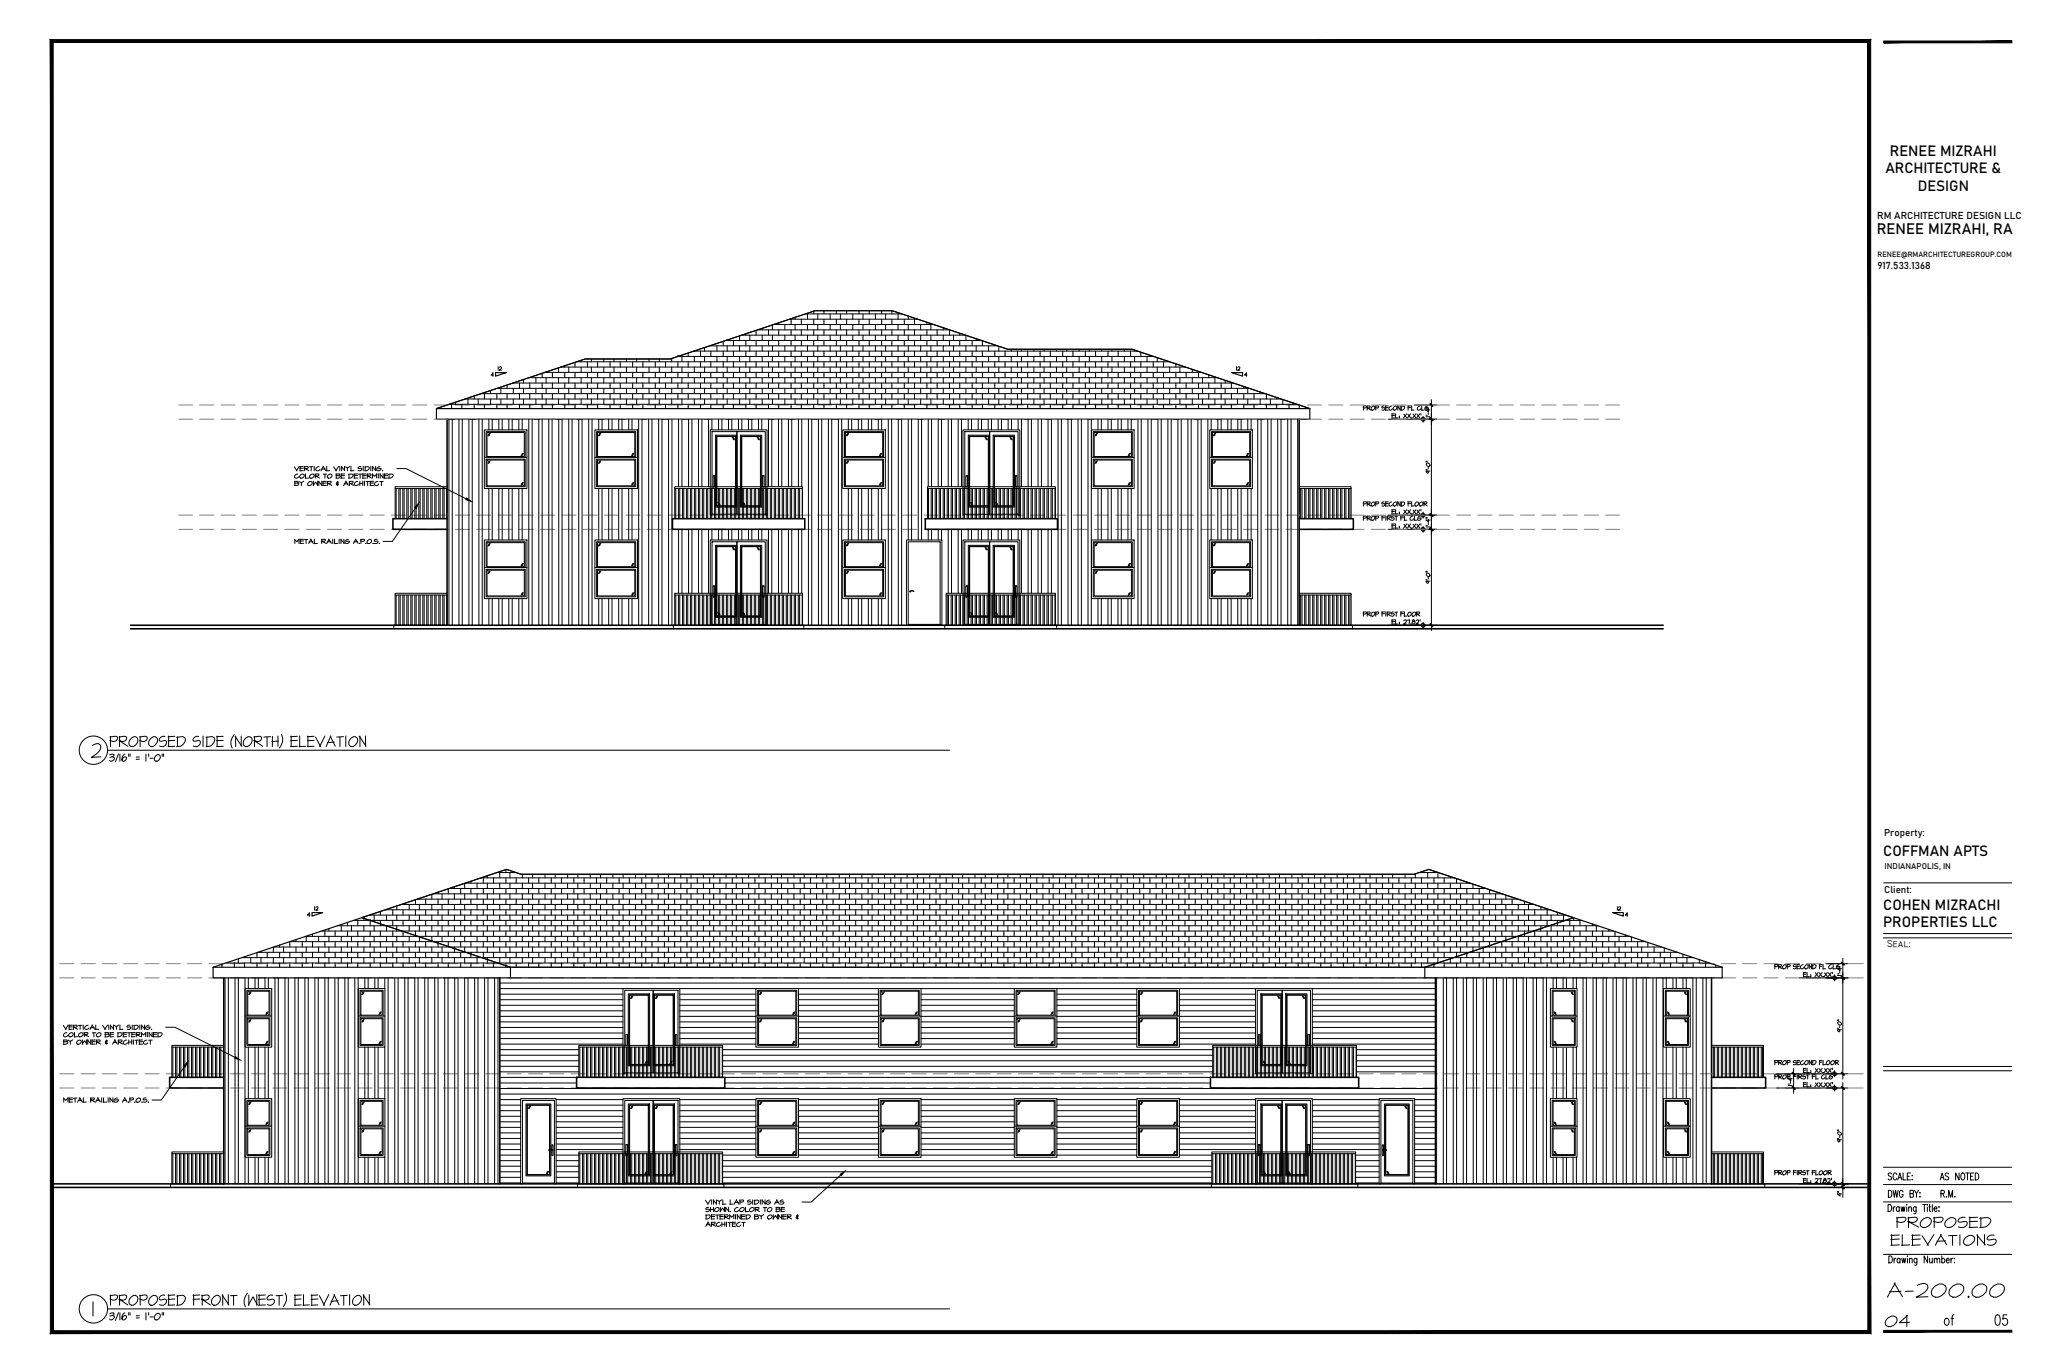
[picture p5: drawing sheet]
<svg xmlns="http://www.w3.org/2000/svg" width="914mm" height="610mm" viewBox="0 0 914 610" stroke-linecap="round" stroke-linejoin="round" font-family="sans-serif">
<defs><g id="words">
<text font-size="10.6" x="843.1" y="581">A-200.00</text>
<g font-size="10.1">
<text x="48.3" y="335.5">PROPOSED SIDE (NORTH) ELEVATION</text>
<text x="48.3" y="585.3">PROPOSED FRONT (WEST) ELEVATION</text>
</g>
<text font-size="8.8" x="842.1" y="594.1">04</text>
<text font-size="8.4" x="868.5" y="593.4">of 05</text>
<text font-size="6.7" x="839.2" y="104.6">RENEE MIZRAHI, RA</text>
<g font-size="6.6">
<text x="845.1" y="69.6">RENEE MIZRAHI</text>
<text x="843" y="77.4">ARCHITECTURE &amp;</text>
<text x="857.5" y="85.2">DESIGN</text>
<text x="842.1" y="382.3">COFFMAN APTS</text>
<text x="842.1" y="406.7">COHEN MIZRACHI</text>
<text x="842" y="414.5">PROPERTIES LLC</text>
<text x="866.8" y="528.5">AS NOTED</text>
</g>
<text font-size="4.9" x="722.1" y="408.2">12</text>
<g font-size="4.5">
<text x="839.4" y="97.8">RM ARCHITECTURE DESIGN LLC</text>
<text x="839.5" y="120">917.533.1368</text>
<text x="843.8" y="423.4">Seal:</text>
</g>
<g font-size="4.4">
<text x="225.4" y="166.9" transform="rotate(-90 225.4 166.9)">12</text>
<text x="555.6" y="166.9" transform="rotate(-90 555.6 166.9)">12</text>
<text x="842.5" y="373.6">Property:</text>
<text x="842.6" y="399">Client:</text>
<text x="143.2" y="408.2" transform="rotate(-90 143.2 408.2)">12</text>
</g>
<text font-size="3.7" x="842.7" y="388.5">INDIANAPOLIS, IN</text>
<text font-size="3.4" x="839.5" y="115">RENEE@RMARCHITECTUREGROUP.COM</text>
</g></defs>
<!-- layer: A-PLAN-WALL-EXTR -->
<path d="M199.9 187.4v92M580.9 187.4v92M58.3 279.4h685.4M58.3 281h685.4M100 437v92.1M223.5 437v92.1M641.9 437v92.1M765.3 437v92.1M23.2 529.1h812.6M23.2 530.7h812.6" fill="none" stroke="#000" stroke-width=".7"/>
<!-- layer: A-ELEV-HIDD -->
<g fill="none" stroke="#808080" stroke-width=".45">
<path d="M79.9 187.4h6.2M79.9 181h6.2M89.3 187.4h6.3M89.3 181h6.3M98.8 187.4h6.3M98.8 181h6.3M108.3 187.4h6.4M108.3 181h6.4M117.8 187.4h6.4M117.8 181h6.4M127.4 187.4h6.3M127.4 181h6.3"/>
<path d="M136.9 187.4h6.3M136.9 181h6.3M146.4 187.4h6.4M146.4 181h6.4M155.9 187.4h6.4M155.9 181h6.4M165.5 187.4h6.3M165.5 181h6.3M175 187.4h6.3M175 181h6.3M184.5 187.4h6.4M184.5 181h6.4"/>
<path d="M194 187.4h6.4M194 181h6.4M203.6 187.4h6.3M203.6 181h6.3M213.1 187.4h6.4M213.1 181h6.4M222.6 187.4h6.4M222.6 181h6.4M232.2 187.4h6.3M232.2 181h6.3M241.7 187.4h6.3M241.7 181h6.3"/>
<path d="M251.2 187.4h6.4M251.2 181h6.4M260.7 187.4h6.4M260.7 181h6.4M270.3 187.4h6.3M270.3 181h6.3M279.8 187.4h6.3M279.8 181h6.3M289.3 187.4h6.4M289.3 181h6.4M298.8 187.4h6.4M298.8 181h6.4"/>
<path d="M308.4 187.4h6.3M308.4 181h6.3M317.9 187.4h6.3M317.9 181h6.3M327.4 187.4h6.4M327.4 181h6.4M336.9 187.4h6.4M336.9 181h6.4M346.5 187.4h6.3M346.5 181h6.3M356 187.4h6.3M356 181h6.3"/>
<path d="M365.5 187.4h6.4M365.5 181h6.4M375 187.4h6.4M375 181h6.4M384.6 187.4h6.3M384.6 181h6.3M394.1 187.4h6.3M394.1 181h6.3M403.6 187.4h6.4M403.6 181h6.4M413.1 187.4h6.4M413.1 181h6.4"/>
<path d="M422.7 187.4h6.3M422.7 181h6.3M432.2 187.4h6.3M432.2 181h6.3M441.7 187.4h6.4M441.7 181h6.4M451.2 187.4h6.4M451.2 181h6.4M460.8 187.4h6.3M460.8 181h6.3M470.3 187.4h6.3M470.3 181h6.3"/>
<path d="M479.8 187.4h6.4M479.8 181h6.4M489.3 187.4h6.4M489.3 181h6.4M498.9 187.4h6.3M498.9 181h6.3M508.4 187.4h6.3M508.4 181h6.3M517.9 187.4h6.4M517.9 181h6.4M527.4 187.4h6.4M527.4 181h6.4"/>
<path d="M537 187.4h6.3M537 181h6.3M546.5 187.4h6.3M546.5 181h6.3M556 187.4h6.4M556 181h6.4M565.5 187.4h6.4M565.5 181h6.4M575.1 187.4h6.3M575.1 181h6.3M584.6 187.4h6.3M584.6 181h6.3"/>
<path d="M594.1 187.4h6.4M594.1 181h6.4M603.6 187.4h6.4M603.6 181h6.4M613.2 187.4h6.3M613.2 181h6.3M622.7 187.4h6.3M622.7 181h6.3M632.2 187.4h6.4M632.2 181h6.4M641.7 187.4h6.4M641.7 181h6.4"/>
<path d="M651.3 187.4h6.3M651.3 181h6.3M660.8 187.4h6.3M660.8 181h6.3M670.3 187.4h6.4M670.3 181h6.4M679.8 187.4h6.4M679.8 181h6.4M689.4 187.4h6.3M689.4 181h6.3M698.9 187.4h6.3M698.9 181h6.3"/>
<path d="M708.4 187.4h6.4M708.4 181h6.4M717.9 187.4h6.2M717.9 181h6.2M79.9 236.6h6.2M79.9 230.2h6.2M89.3 236.6h6.3M89.3 230.2h6.3M98.8 236.6h6.3M98.8 230.2h6.3M108.3 236.6h6.4M108.3 230.2h6.4"/>
<path d="M117.8 236.6h6.4M117.8 230.2h6.4M127.4 236.6h6.3M127.4 230.2h6.3M136.9 236.6h6.3M136.9 230.2h6.3M146.4 236.6h6.4M146.4 230.2h6.4M155.9 236.6h6.4M155.9 230.2h6.4M165.5 236.6h6.3M165.5 230.2h6.3"/>
<path d="M175 236.6h6.3M175 230.2h6.3M184.5 236.6h6.4M184.5 230.2h6.4M194 236.6h6.4M194 230.2h6.4M203.6 236.6h6.3M203.6 230.2h6.3M213.1 236.6h6.4M213.1 230.2h6.4M222.6 236.6h6.4M222.6 230.2h6.4"/>
<path d="M232.2 236.6h6.3M232.2 230.2h6.3M241.7 236.6h6.3M241.7 230.2h6.3M251.2 236.6h6.4M251.2 230.2h6.4M260.7 236.6h6.4M260.7 230.2h6.4M270.3 236.6h6.3M270.3 230.2h6.3M279.8 236.6h6.3M279.8 230.2h6.3"/>
<path d="M289.3 236.6h6.4M289.3 230.2h6.4M298.8 236.6h6.4M298.8 230.2h6.4M308.4 236.6h6.3M308.4 230.2h6.3M317.9 236.6h6.3M317.9 230.2h6.3M327.4 236.6h6.4M327.4 230.2h6.4M336.9 236.6h6.4M336.9 230.2h6.4"/>
<path d="M346.5 236.6h6.3M346.5 230.2h6.3M356 236.6h6.3M356 230.2h6.3M365.5 236.6h6.4M365.5 230.2h6.4M375 236.6h6.4M375 230.2h6.4M384.6 236.6h6.3M384.6 230.2h6.3M394.1 236.6h6.3M394.1 230.2h6.3"/>
<path d="M403.6 236.6h6.4M403.6 230.2h6.4M413.1 236.6h6.4M413.1 230.2h6.4M422.7 236.6h6.3M422.7 230.2h6.3M432.2 236.6h6.3M432.2 230.2h6.3M441.7 236.6h6.4M441.7 230.2h6.4M451.2 236.6h6.4M451.2 230.2h6.4"/>
<path d="M460.8 236.6h6.3M460.8 230.2h6.3M470.3 236.6h6.3M470.3 230.2h6.3M479.8 236.6h6.4M479.8 230.2h6.4M489.3 236.6h6.4M489.3 230.2h6.4M498.9 236.6h6.3M498.9 230.2h6.3M508.4 236.6h6.3M508.4 230.2h6.3"/>
<path d="M517.9 236.6h6.4M517.9 230.2h6.4M527.4 236.6h6.4M527.4 230.2h6.4M537 236.6h6.3M537 230.2h6.3M546.5 236.6h6.3M546.5 230.2h6.3M556 236.6h6.4M556 230.2h6.4M565.5 236.6h6.4M565.5 230.2h6.4"/>
<path d="M575.1 236.6h6.3M575.1 230.2h6.3M584.6 236.6h6.3M584.6 230.2h6.3M594.1 236.6h6.4M594.1 230.2h6.4M603.6 236.6h6.4M603.6 230.2h6.4M613.2 236.6h6.3M613.2 230.2h6.3M622.7 236.6h6.3M622.7 230.2h6.3"/>
<path d="M632.2 236.6h6.4M632.2 230.2h6.4M641.7 236.6h6.4M641.7 230.2h6.4M651.3 236.6h6.3M651.3 230.2h6.3M660.8 236.6h6.3M660.8 230.2h6.3M670.3 236.6h6.4M670.3 230.2h6.4M679.8 236.6h6.4M679.8 230.2h6.4"/>
<path d="M689.4 236.6h6.3M689.4 230.2h6.3M698.9 236.6h6.3M698.9 230.2h6.3M708.4 236.6h6.4M708.4 230.2h6.4M717.9 236.6h6.2M717.9 230.2h6.2M23.2 437h.3M23.2 430.7h.3M26.7 437h6.4M26.7 430.7h6.4"/>
<path d="M36.2 437h6.4M36.2 430.7h6.4M45.8 437h6.3M45.8 430.7h6.3M55.3 437h6.3M55.3 430.7h6.3M64.8 437h6.4M64.8 430.7h6.4M74.3 437h6.4M74.3 430.7h6.4M83.9 437h6.3M83.9 430.7h6.3"/>
<path d="M93.4 437h6.3M93.4 430.7h6.3M102.9 437h6.4M102.9 430.7h6.4M112.4 437h6.4M112.4 430.7h6.4M122 437h6.3M122 430.7h6.3M131.5 437h6.3M131.5 430.7h6.3M141 437h6.4M141 430.7h6.4"/>
<path d="M150.5 437h6.4M150.5 430.7h6.4M160.1 437h6.3M160.1 430.7h6.3M169.6 437h6.3M169.6 430.7h6.3M179.1 437h6.4M179.1 430.7h6.4M188.6 437h6.4M188.6 430.7h6.4M198.2 437h6.3M198.2 430.7h6.3"/>
<path d="M207.7 437h6.4M207.7 430.7h6.4M217.2 437h6.4M217.2 430.7h6.4M226.8 437h6.3M226.8 430.7h6.3M236.3 437h6.3M236.3 430.7h6.3M245.8 437h6.4M245.8 430.7h6.4M255.3 437h6.4M255.3 430.7h6.4"/>
<path d="M264.9 437h6.3M264.9 430.7h6.3M274.4 437h6.3M274.4 430.7h6.3M283.9 437h6.4M283.9 430.7h6.4M293.4 437h6.4M293.4 430.7h6.4M303 437h6.3M303 430.7h6.3M312.5 437h6.3M312.5 430.7h6.3"/>
<path d="M322 437h6.4M322 430.7h6.4M331.5 437h6.4M331.5 430.7h6.4M341.1 437h6.3M341.1 430.7h6.3M350.6 437h6.3M350.6 430.7h6.3M360.1 437h6.4M360.1 430.7h6.4M369.6 437h6.4M369.6 430.7h6.4"/>
<path d="M379.2 437h6.3M379.2 430.7h6.3M388.7 437h6.3M388.7 430.7h6.3M398.2 437h6.4M398.2 430.7h6.4M407.7 437h6.4M407.7 430.7h6.4M417.3 437h6.3M417.3 430.7h6.3M426.8 437h6.3M426.8 430.7h6.3"/>
<path d="M436.3 437h6.4M436.3 430.7h6.4M445.8 437h6.4M445.8 430.7h6.4M455.4 437h6.3M455.4 430.7h6.3M464.9 437h6.3M464.9 430.7h6.3M474.4 437h6.4M474.4 430.7h6.4M483.9 437h6.4M483.9 430.7h6.4"/>
<path d="M493.5 437h6.3M493.5 430.7h6.3M503 437h6.3M503 430.7h6.3M512.5 437h6.4M512.5 430.7h6.4M522 437h6.4M522 430.7h6.4M531.6 437h6.3M531.6 430.7h6.3M541.1 437h6.3M541.1 430.7h6.3"/>
<path d="M550.6 437h6.4M550.6 430.7h6.4M560.1 437h6.4M560.1 430.7h6.4M569.7 437h6.3M569.7 430.7h6.3M579.2 437h6.3M579.2 430.7h6.3M588.7 437h6.4M588.7 430.7h6.4M598.2 437h6.4M598.2 430.7h6.4"/>
<path d="M607.8 437h6.3M607.8 430.7h6.3M617.3 437h6.3M617.3 430.7h6.3M626.8 437h6.4M626.8 430.7h6.4M636.3 437h6.4M636.3 430.7h6.4M645.9 437h6.3M645.9 430.7h6.3M655.4 437h6.3M655.4 430.7h6.3"/>
<path d="M664.9 437h6.4M664.9 430.7h6.4M674.4 437h6.4M674.4 430.7h6.4M684 437h6.3M684 430.7h6.3M693.5 437h6.3M693.5 430.7h6.3M703 437h6.4M703 430.7h6.4M712.5 437h6.4M712.5 430.7h6.4"/>
<path d="M722.1 437h6.3M722.1 430.7h6.3M731.6 437h6.3M731.6 430.7h6.3M741.1 437h6.4M741.1 430.7h6.4M750.6 437h6.4M750.6 430.7h6.4M760.2 437h6.3M760.2 430.7h6.3M769.7 437h6.3M769.7 430.7h6.3"/>
<path d="M779.2 437h6.4M779.2 430.7h6.4M788.7 437h6.4M788.7 430.7h6.4M798.3 437h6.3M798.3 430.7h6.3M807.8 437h6.3M807.8 430.7h6.3M817.3 437h6.4M817.3 430.7h6.4M826.8 437h6.4M826.8 430.7h6.4"/>
<path d="M23.2 479.9h.3M26.7 479.9h6.4M36.2 479.9h6.4M45.8 479.9h6.3M55.3 479.9h6.3M64.8 479.9h6.4M74.3 479.9h6.4M83.9 479.9h6.3M93.4 479.9h6.3M102.9 479.9h6.4M112.4 479.9h6.4M122 479.9h6.3"/>
<path d="M131.5 479.9h6.3M141 479.9h6.4M150.5 479.9h6.4M160.1 479.9h6.3M169.6 479.9h6.3M179.1 479.9h6.4M188.6 479.9h6.4M198.2 479.9h6.3M207.7 479.9h6.4M217.2 479.9h6.4M226.8 479.9h6.3M236.3 479.9h6.3"/>
<path d="M245.8 479.9h6.4M255.3 479.9h6.4M264.9 479.9h6.3M274.4 479.9h6.3M283.9 479.9h6.4M293.4 479.9h6.4M303 479.9h6.3M312.5 479.9h6.3M322 479.9h6.4M331.5 479.9h6.4M341.1 479.9h6.3M350.6 479.9h6.3"/>
<path d="M360.1 479.9h6.4M369.6 479.9h6.4M379.2 479.9h6.3M388.7 479.9h6.3M398.2 479.9h6.4M407.7 479.9h6.4M417.3 479.9h6.3M426.8 479.9h6.3M436.3 479.9h6.4M445.8 479.9h6.4M455.4 479.9h6.3M464.9 479.9h6.3"/>
<path d="M474.4 479.9h6.4M483.9 479.9h6.4M493.5 479.9h6.3M503 479.9h6.3M512.5 479.9h6.4M522 479.9h6.4M531.6 479.9h6.3M541.1 479.9h6.3M550.6 479.9h6.4M560.1 479.9h6.4M569.7 479.9h6.3M579.2 479.9h6.3"/>
<path d="M588.7 479.9h6.4M598.2 479.9h6.4M607.8 479.9h6.3M617.3 479.9h6.3M626.8 479.9h6.4M636.3 479.9h6.4M645.9 479.9h6.3M655.4 479.9h6.3M664.9 479.9h6.4M674.4 479.9h6.4M684 479.9h6.3M693.5 479.9h6.3"/>
<path d="M703 479.9h6.4M712.5 479.9h6.4M722.1 479.9h6.3M731.6 479.9h6.3M741.1 479.9h6.4M750.6 479.9h6.4M760.2 479.9h6.3M769.7 479.9h6.3M779.2 479.9h6.4M788.7 479.9h6.4M798.3 479.9h6.3M807.8 479.9h6.3"/>
<path d="M817.3 479.9h6.4M826.8 479.9h6.4M23.2 486.3h.3M26.7 486.3h6.4M36.2 486.3h6.4M45.8 486.3h6.3M55.3 486.3h6.3M64.8 486.3h6.4M74.3 486.3h6.4M83.9 486.3h6.3M93.4 486.3h6.3M102.9 486.3h6.4"/>
<path d="M112.4 486.3h6.4M122 486.3h6.3M131.5 486.3h6.3M141 486.3h6.4M150.5 486.3h6.4M160.1 486.3h6.3M169.6 486.3h6.3M179.1 486.3h6.4M188.6 486.3h6.4M198.2 486.3h6.3M207.7 486.3h6.4M217.2 486.3h6.4"/>
<path d="M226.8 486.3h6.3M236.3 486.3h6.3M245.8 486.3h6.4M255.3 486.3h6.4M264.9 486.3h6.3M274.4 486.3h6.3M283.9 486.3h6.4M293.4 486.3h6.4M303 486.3h6.3M312.5 486.3h6.3M322 486.3h6.4M331.5 486.3h6.4"/>
<path d="M341.1 486.3h6.3M350.6 486.3h6.3M360.1 486.3h6.4M369.6 486.3h6.4M379.2 486.3h6.3M388.7 486.3h6.3M398.2 486.3h6.4M407.7 486.3h6.4M417.3 486.3h6.3M426.8 486.3h6.3M436.3 486.3h6.4M445.8 486.3h6.4"/>
<path d="M455.4 486.3h6.3M464.9 486.3h6.3M474.4 486.3h6.4M483.9 486.3h6.4M493.5 486.3h6.3M503 486.3h6.3M512.5 486.3h6.4M522 486.3h6.4M531.6 486.3h6.3M541.1 486.3h6.3M550.6 486.3h6.4M560.1 486.3h6.4"/>
<path d="M569.7 486.3h6.3M579.2 486.3h6.3M588.7 486.3h6.4M598.2 486.3h6.4M607.8 486.3h6.3M617.3 486.3h6.3M626.8 486.3h6.4M636.3 486.3h6.4M645.9 486.3h6.3M655.4 486.3h6.3M664.9 486.3h6.4M674.4 486.3h6.4"/>
<path d="M684 486.3h6.3M693.5 486.3h6.3M703 486.3h6.4M712.5 486.3h6.4M722.1 486.3h6.3M731.6 486.3h6.3M741.1 486.3h6.4M750.6 486.3h6.4M760.2 486.3h6.3M769.7 486.3h6.3M779.2 486.3h6.4M788.7 486.3h6.4"/>
<path d="M798.3 486.3h6.3M807.8 486.3h6.3M817.3 486.3h6.4M826.8 486.3h6.4"/>
</g>
<!-- layer: A-ANNO-DIMS -->
<g fill="none" stroke="#000" stroke-width=".45">
<path d="M640 178.6v103.2M195.1 182.6l66.5-22.2h38.1l64.7-21.5h34.5l51.7 17.2h55.6l79.5 26.5zM632.5 187.4h9.9M632.5 181h9.9M637.6 185.6h.6M637.6 182.4h.6M637.6 182.1h.6M637.6 186.3h1.8M637.6 183.2h1.8M638.6 184.5l.1 .7M638.7 182.9l.1 1.3-1.2-1.1M637.6 209.9h.6"/>
<path d="M637.6 206.5h.6M637.6 206.1h.6M637.6 210.5h1.8M637.7 210.4l.3 .9 .6 .1 .1-.4-.6-.5M637.9 207.1a.87 .87 0 0 1 1.2 .2 .87 .87 0 0 1-.1 1.1l-1-.3zM638.6 208.7l.1 .8M632.5 236.6h9.9M632.5 230.2h9.9M637.6 234.8h.6M637.6 231.6h.6M637.6 231.3h.6M637.6 235.5h1.8"/>
<path d="M637.6 232.4h1.8M638.6 233.7l.1 .8M638.7 232.1l.1 1.3-1.2-1.1M637.6 259.1h.6M637.6 255.7h.6M637.6 255.3h.6M637.6 259.7h1.8M637.7 259.6l.3 .9 .6 .1 .1-.4-.6-.5M637.9 256.3a.87 .87 0 0 1 1.2 .2 .87 .87 0 0 1-.1 1.2l-1-.4zM638.6 258l.1 .8M632.5 279.4h9.9M161.8 410.1l64.7-21.6 6.5 2.2h399.3l6.6-2.2 64.7 21.6-66.5 22.2h-408.8z"/>
<path d="M816.5 437h9.9M816.5 430.7h9.9M821.5 435.3h.6M821.5 432.1h.6M821.5 431.8h.6M821.6 435.9h1.8M821.6 432.9h1.8M822.6 434.1v.8M822.7 432.6l.1 1.2-1.2-1M824 428.3v54M821.5 459.5h.6M821.5 456.2h.6"/>
<path d="M821.5 455.8h.6M821.9 456.7a.86 .86 0 0 1 1.2 .2 .86 .86 0 0 1-.2 1.2l-.9-.4-.3-.4zM822.6 458.4v.8M794.4 479.9h10M802 477.5v11.1M816.5 479.9h9.9M821.6 460.2h1.8M821.7 460.1l.3 .9 .4 .1 .3-.4-.6-.5M794.4 486.3h10M799.5 484.5h.6M799.5 481.3h.6M799.5 481h.6"/>
<path d="M799.6 485.2h1.8M799.6 482.1h1.8M800.6 483.3v.8M800.7 481.8v1.2l-1.1-1M816.5 486.3h9.9M824 483.9v47.6M821.5 508.8h.6M821.5 505.4h.6M821.5 505h.6M821.6 509.4h1.8M821.7 509.3l.3 .9 .4 .1 .3-.4-.6-.5M821.9 506a.86 .86 0 0 1 1.2 .2 .86 .86 0 0 1-.2 1.1l-.9-.4-.3-.4z"/>
<path d="M822.6 507.6v.8M816.5 529.1h9.9M816.5 530.7h9.9M821.5 532.8h.6M821.5 532.5h.6M822.7 533.3l.1 1.3-1.2-1.1 1.8 .1M824 526.7v8.4"/>
</g>
<!-- layer: 0 -->
<g fill="#000" stroke="#000" stroke-width=".45">
<path d="M639.5 186.7l1.2 1.2zM639.4 186.8l1.3 1.1z"/>
<path d="M639.4 186.8l1.3 1.1zM639.4 186.8l1.3 1.1z"/>
<path d="M639.4 180.5l1.3 1zM639.4 180.5l1.3 1z"/>
<path d="M639.5 235.9l1.2 1.2zM639.4 236l1.3 1.1z"/>
<path d="M639.5 229.6l1.2 1.2zM639.4 229.7l1.3 1.1z"/>
<path d="M639.4 236l1.3 1.1zM639.4 236l1.3 1.1z"/>
<path d="M639.4 229.7l1.3 1.1zM639.4 229.7l1.3 1.1z"/>
<path d="M639.5 278.8l1.2 1.2zM639.4 278.9l1.3 1.1z"/>
<path d="M823.5 436.4l1.1 1.2zM823.3 436.5l1.3 1.1z"/>
<path d="M823.3 436.5l1.3 1.1zM823.3 436.5l1.3 1.1z"/>
<path d="M823.3 430.1l1.3 1.1zM823.3 430.1l1.3 1.1z"/>
<path d="M823.5 479.2l1.1 1.2zM823.3 479.4l1.3 1z"/>
<path d="M801.5 485.6l1.2 1.2zM801.3 485.7l1.4 1.1z"/>
<path d="M801.3 479.4l1.4 1zM801.3 479.4l1.4 1z"/>
<path d="M823.3 485.7l1.3 1.1zM823.3 485.7l1.3 1.1z"/>
<path d="M823.5 528.4l1.1 1.2zM823.3 528.6l1.3 1z"/>
<path d="M823.5 530l1.1 1.2zM823.3 530.2l1.3 1z"/>
<path d="M823.3 528.6l1.3 1zM823.3 528.6l1.3 1z"/>
</g>
<!-- layer: A-ANNO-SURV -->
<g fill="none" stroke="#808080" stroke-width=".45">
<path d="M635.5 187.2l.1 .2M635.5 187.1l.3 .3M635.6 187l.2 .4M635.6 186.9l.4 .5M635.6 186.8l.5 .6-.5-.5M635.8 186.7l1.1 1.3M636.1 186.5l.2 .2M636.2 186.5l.1 .1M636.3 188.1l.1 .1M636.3 188.1l.2 .1M636.3 187.8l.3 .4-.3-.3M636.3 187.7l.4 .4"/>
<path d="M636.3 187.6l.5 .5M636.3 187.5l.5 .5M636.3 187.1l-.5-.4 .5 .5M636.3 186.8l-.4-.2 .4 .4M636.5 187.4l.5 .4M636.7 187.4l.4 .3M636.9 187.4l.2 .3M637.1 187.7l-.5-.3 .4 .4M637.1 187.4h.1M635.5 236.4l.1 .2M635.5 230.2h.1M635.5 230l.2 .2"/>
<path d="M635.5 229.9l.3 .3M635.5 229.9l.5 .3M635.6 236.2l.3 .4-.4-.4M635.6 229.7l.6 .5M635.7 229.7l1.1 1.2M635.8 236.6l-.3-.3 .3 .3M635.8 229.5l.5 .6-.5-.5M636 235.8l.3 .3M636 229.5l.3 .3M636 236.6l-.4-.6 .7 .5-.6-.5 1.2 1.2M636.1 229.4l.2 .3-.3-.3M636.2 235.7l.1 .2"/>
<path d="M636.2 229.4h.1M636.3 230.2l-.6-.6 1.2 1.2-.5-.6M636.3 237.4h.1M636.3 237.1l.3 .3M636.3 236.8l.4 .5M636.3 236.4l-.5-.5 .5 .5M636.3 231l.1 .1M636.3 230.9l.2 .1M636.3 230.7l.3 .3M636.3 230.5l.4 .5-.4-.4M636.4 236.6l.4 .7M636.5 236.6l.5 .5"/>
<path d="M636.5 230.2l.5 .6M636.6 236.6l.4 .4M636.6 230.2l.4 .5-.3-.5M636.7 236.6l.4 .3-.3-.3M636.9 236.6l.2 .2M637 230.2l.2 .1M637.1 236.6h.1M637.1 230.5l-.3-.3 .3 .3M635.5 279.2l.2 .2M635.6 278.9l.6 .5M635.7 278.9l.5 .5M635.8 279.4l-.2-.3 .4 .3"/>
<path d="M635.9 278.7l.4 .3M636 278.7l.3 .2M636.2 278.6l.1 .2-.2-.2M636.2 278.6l.1 .1M636.3 279.2l-.6-.4 1.2 1.2-.5-.6M636.3 279.9l.3 .3M636.3 279.8l.6 .3M636.5 279.4l.5 .6M636.8 279.4l.3 .3M637 279.4l.2 .2M637.1 279.8l-.5-.4 .4 .5M636.3 280.2l.1 .1"/>
<path d="M636.3 280.1l.2 .2-.2-.2M819.4 437h.1M819.5 436.9l.2 .1M819.5 436.7l.3 .3-.3-.3M819.6 436.6l.4 .4-.4-.4M819.6 436.5l.5 .5M819.7 436.5l1.2 1.1-1.2-1.2 .6 .6M819.8 436.3l.5 .4M819.9 436.3l.4 .4M820 436.2l.3 .2M820.2 436.2l.1 .1M820.3 437.8v.1"/>
<path d="M820.3 437.7l.2 .1M820.3 437.5l.3 .3M820.3 437.3l.3 .5M820.3 437.2l.5 .5M820.5 437l.4 .6M820.6 437l.4 .5-.3-.5M820.9 437l.2 .3M820.9 437l.2 .2M819.5 479.7l.2 .2M819.5 479.9h.1M819.6 479.4l.5 .5M819.7 479.3l1.2 1.2"/>
<path d="M819.7 479.3l.6 .5M819.8 479.9l-.3-.4 .4 .4M819.8 479.2l.5 .3M820.1 479.9l-.4-.6 .5 .6M820.2 479.1h.1M820.3 479.3l-.2-.2 .2 .2M820.3 479.9l.6 .6M820.5 479.9l.5 .5M820.6 479.9l.4 .4M820.8 479.9l.3 .3M821.1 479.9v.1M819.5 486.1l.2 .2"/>
<path d="M819.5 485.9l.3 .4M819.5 485.9l.4 .4M819.6 485.8l.5 .5M819.8 485.6l.5 .4M819.9 485.5l.4 .5-.5-.5M819.9 485.5l.4 .3M820.1 485.4l.2 .3-.3-.2M820.2 485.4l.1 .1M820.3 486.2l-.6-.6 1.2 1.2-1.2-1.1 .4 .6M820.3 487l.1 .1M820.3 486.7l.3 .3M820.3 486.6l.4 .4"/>
<path d="M820.3 486.5l.4 .5M820.3 486.4l.5 .5M820.3 480.6l.1 .1M820.3 480.5l.2 .2M820.3 480.1l.4 .5M820.3 480.3l.3 .4M820.3 480l.5 .6M820.5 486.3l.4 .5M820.9 486.3l.2 .2M820.9 486.3l.2 .1M821 486.6l-.4-.3 .4 .4M821.1 480l-.2-.1 .2 .2"/>
<path d="M819.4 529l.1 .1M819.5 529l.1 .1M819.5 528.9l.2 .2M819.7 528.5l1.2 1.2M819.8 528.4l.5 .6M819.8 528.4l.5 .4M819.9 529.1l-.4-.3 .4 .3M819.9 528.4l.4 .2M820 529.1l-.4-.4 .5 .4M820.1 528.3l.2 .2M820.2 528.3h.1M820.3 529.8l.1 .1"/>
<path d="M820.3 529.5l.2 .4M820.3 529.5l.4 .4M820.3 529.2l.5 .6M820.4 529.1l.5 .5M820.5 529.1l.5 .5M820.6 529.1l.4 .4M820.7 529.1l.3 .4M820.9 529.1l.2 .1M820.9 529.7l-1.2-1.2 1.2 1.2M821.1 529.1v.1"/>
</g>
<g fill="none" stroke="#000" stroke-width=".45">
<path d="M220.5 166.6l-.9 1.1 1.1-.1M557.6 167.6l-1.1 .1 .9-1.1-.1 1.6M609.5 181.5l1.4 .1-.2 .6h-1.2M609.6 181.4v1.9M611.2 181.5h1.3l-.1 .7h-1.2l1.7 1.1M611.3 181.4v1.9M613.5 181.8l.8-.3a.92 .92 0 0 1 .2 1.3 .92 .92 0 0 1-1.4 .1zM615.1 181.5l1.4 .1-.2 .6h-1.2M615.2 181.4v1.9M618.9 181.5l-.8 .1-.3 .6 1.3 .1a.77 .77 0 0 1-.2 .9 .77 .77 0 0 1-1 0M619.6 181.3v2M620.7 187.4h17"/>
<path d="M620.7 181.4l-1.2 .1M620.7 182.2h-1.2M620.7 183.3h-1.2M622.3 181.5l-1.1 .7v.9a.89 .89 0 0 0 1.4-.5M622.4 184.9v2M623.4 181.8l.7-.3a.92 .92 0 0 1 .2 1.4 .92 .92 0 0 1-1.4 0zM623.6 184.9l-1.3 .1M623.6 185.7l-1.3 .1M623.6 186.8l-1.3 .1M624 184.9v2M624.9 181.4l1.3 1.9M625 181.3v2"/>
<path d="M625.1 186.8l-1.2 .1M625.7 186.7h.1M625.7 186.1h.1M626.1 181.3v2M626.4 181.6l1.2-.1 .5 .5-.7 1.1-1 .2M626.6 181.5v1.8M627.8 185.1l1.2 1.7M629 184.9l-1.5 2M629.5 185.1l1.3 1.7M629.6 181.3v2M630.8 184.9l-1.5 2M630.8 181.4l-1.3 .1"/>
<path d="M630.8 182.2h-1.3M631.2 186.9h.1M631.2 181.3v2.1M631.9 185.1l1.2 1.7M632.3 183.3h-1.2M633.1 184.9l-1.5 2M633.6 185.1l1.3 1.7M634.9 184.9l-1.5 2M634.9 181.5l-1.1 .7v.9a.89 .89 0 0 0 1.4-.5M635.4 184.8v.7M635.7 181.3v2.1M636.3 186v2.7"/>
<path d="M636.8 183.3h-1.2M638.3 181.5l-.7 .3-.5 1.1a.87 .87 0 0 0 1.1 .3 .87 .87 0 0 0 .5-1l-1 .2M609.5 230.8h1.4l-.2 .7-1.2-.1M609.5 224.4l1.4 .1-.2 .6-1.2-.1M609.6 224.3v1.9M609.6 230.6v2M611.2 230.8l1.3-.1-.1 .8-1.2-.1 1.7 1.1M611.2 224.4l1.3-.1-.1 .8-1.2-.1 1.7 1.1M611.3 224.3v1.9M611.3 230.6v2M613.5 231l.8-.3a.92 .92 0 0 1 .2 1.4 .92 .92 0 0 1-1.4 0zM613.5 224.6l.8-.3a.92 .92 0 0 1 .2 1.4 .92 .92 0 0 1-1.4 0z"/>
<path d="M615.1 230.8h1.4l-.2 .7-1.2-.1M615.1 224.4l1.4 .1-.2 .6-1.2-.1M615.2 224.3v1.9M615.2 230.6v2M618 230.6v2M618.9 224.3l-.8 .2-.3 .5 1.3 .1a.77 .77 0 0 1-.2 1 .77 .77 0 0 1-1 0M619.1 230.6l-1.3 .1M619.1 231.4l-1.3 .1M619.6 224.2v2M619.6 230.6v2M620.2 230.8l1.3-.1-.1 .8-1.2-.1 1.6 1.1M620.3 230.6v2"/>
<path d="M620.7 236.6h17M620.7 230.2h17M620.7 224.3h-1.2M620.7 225l-1.2 .1M620.7 226.1l-1.2 .1M622.3 224.3l-1.1 .7v1a.89 .89 0 0 0 1.4-.5M622.4 227.7v2M622.4 234.1v2M623.1 230.7l-.8 .1-.2 .6 1.2 .1a.78 .78 0 0 1-.2 .9 .78 .78 0 0 1-1 0M623.4 224.6l.7-.3a.92 .92 0 0 1 .2 1.4 .92 .92 0 0 1-1.4 0zM623.6 234.2h-1.3M623.6 234.9l-1.3 .1"/>
<path d="M623.6 236l-1.3 .1M623.6 227.8l-1.3 .1M623.6 228.6h-1.3M623.6 229.7h-1.3M624 227.7v2.1M624 234.1v2M624.3 230.8v1.8M624.9 224.3l1.3 1.8M625 230.7l-1.3 .1M625 224.2v2M625.1 236l-1.2 .1M625.1 229.7h-1.2"/>
<path d="M625.7 235.9h.1M625.7 235.3h.1M625.7 229.6h.1M625.7 229h.1M626.1 224.2v1.9M626.4 230.6v2M626.4 224.5l1.2-.2 .5 .5-.7 1.2-1 .2M626.6 224.3v1.9M627.5 230.6l-1.2 .1M627.5 231.4l-1.2 .1M627.8 234.3l1.2 1.7M627.8 228l1.2 1.7"/>
<path d="M628 230.6v2M629 234.2l-1.5 1.9M629 227.8l-1.5 1.9M629.1 232.5l-1.2 .1M629.5 234.3l1.3 1.7M629.5 228l1.3 1.7M629.6 224.2v2M630.8 234.2l-1.5 1.9M630.8 227.8l-1.5 1.9M630.8 224.3h-1.3M630.8 225l-1.3 .1M631.2 236.1h.1"/>
<path d="M631.2 229.7h.1M631.2 224.2v2.1M631.7 230.7l-1.1 .7v.9a.88 .88 0 0 0 1.4-.4M631.9 234.3l1.2 1.7M631.9 228l1.2 1.7M632.3 226.1l-1.2 .1M632.5 230.6v2M633.1 224.6l.7-.3a.92 .92 0 0 1 .2 1.4 .92 .92 0 0 1-1.4 0zM633.1 234.2l-1.5 1.9M633.1 227.8l-1.5 1.9M633.6 232.5l-1.3 .1M633.6 234.3l1.3 1.7"/>
<path d="M633.6 228l1.3 1.7M634.9 234.2l-1.5 1.9M634.9 227.8l-1.5 1.9M635 224.6l.8-.3a.92 .92 0 0 1 .2 1.4 .92 .92 0 0 1-1.4 0zM635.1 230.7l-.8 .3-.4 1.1a.87 .87 0 0 0 1 .3 .87 .87 0 0 0 .6-.9l-1.1 .1M635.4 227.7v.7M635.4 234v.7M636.3 228.9v2.7M636.3 235.2v2.7M636.6 224.4l1.3-.1-.1 .8-1.2-.1 1.6 1.1M636.7 224.3v1.9M609.5 273.6l1.4 .1-.2 .6-1.2-.1"/>
<path d="M609.6 273.5v1.9M611.2 273.6h1.3l-.1 .7-1.2-.1 1.7 1.1M611.3 273.5v1.9M613.5 273.8l.8-.2a.92 .92 0 0 1 .2 1.3 .92 .92 0 0 1-1.4 0zM615.1 273.6l1.4 .1-.2 .6-1.2-.1M615.2 273.5v1.9M618 273.4v2M619.1 273.5l-1.3 .1M619.1 274.2l-1.3 .1M619.6 273.4v2M620.2 273.6h1.3l-.1 .7-1.2-.1 1.6 1.1M620.3 273.5v1.9"/>
<path d="M620.7 279.4h17M622.4 277v1.9M623.1 273.6l-.8 .1-.2 .5 1.2 .2a.77 .77 0 0 1-.2 .9 .77 .77 0 0 1-1 0M623.6 277l-1.3 .1M623.6 277.8h-1.3M623.6 278.9h-1.3M624 277v2M624.3 273.6v1.8M625 273.6h-1.3M625.1 278.9h-1.2M625.7 278.8h.1M625.7 278.2h.1"/>
<path d="M626.4 273.4v2M627.5 273.5l-1.2 .1M627.5 274.2l-1.2 .1M627.6 277.3l.9-.3 .4 .6-1.4 1.3h1.4M628 273.4v2.1M629.1 275.3l-1.2 .1M629.8 273.8l.8-.2a.92 .92 0 0 1 .2 1.3 .92 .92 0 0 1-1.4 0zM630.3 277l-.2 1.9M630.4 277.1l-1.2 .1M630.9 278.9h.1M631.8 273.8l.8-.2a.92 .92 0 0 1 .2 1.3 .92 .92 0 0 1-1.4 0zM632.2 277.6l.4 .1a.77 .77 0 0 1-.3 1 .77 .77 0 0 1-1-.2l.5-.7-.2-.6 .6-.2v.6l-.4 .2"/>
<path d="M633.2 277.3l.8-.3 .4 .6-1.3 1.3h1.3M633.3 273.6h1.4l-.2 .7-1.2-.1 1.7 1.1M633.4 273.5v1.9M635 276.9v.7M636.3 278.1v2.7M138.4 408l-.9 1 1.1-.1M727.6 408l-.9 1 1.2-.1M793.5 431.2l1.4 .1-.6 .7-.8-.2M793.6 431.1v1.9M795.2 431.2h1.3l-.1 .7-1.2-.1 1.6 1.1M795.3 431.1v1.9M797.5 431.4l.8-.2a.92 .92 0 0 1 .1 1.3 .92 .92 0 0 1-1.4 0z"/>
<path d="M799 431.2l1.5 .1-.7 .7-.8-.2M799.1 431.1v1.9M802.9 431.2l-.9 .1-.2 .5 1.3 .1a.77 .77 0 0 1-.3 1 .77 .77 0 0 1-.9 0M803.6 431v2l1.1-.1M804.7 437h16.9M804.7 431.1l-1.2 .1M804.7 431.8l-1.2 .1M806.3 431.2l-1.1 .6v1a.87 .87 0 0 0 1.4-.5M806.4 434.5v2M807.4 431.4l.7-.2a.92 .92 0 0 1 .2 1.3 .92 .92 0 0 1-1.4 0zM807.6 434.6l-1.3 .1M807.6 435.4h-1.3"/>
<path d="M807.6 436.5h-1.3M808 434.5v2.1M808.9 431.1l1.2 1.8M809 431v2M809.1 436.5h-1.2M809.6 436.4h.1M809.6 435.8h.1M810 431v1.9M810.4 431.3l1.2-.1 .5 .4-.7 1.2-1 .2M810.6 431.2v1.8M811.7 434.8l1.3 1.7M813 434.6l-1.5 1.9"/>
<path d="M813.5 434.8l1.2 1.7M813.6 431v2M814.7 434.6l-1.4 1.9M814.7 431.1l-1.2 .1M814.7 431.8l-1.2 .1M815.2 436.5h.1M815.2 431v2.1M815.8 434.8l1.3 1.7M816.3 432.9l-1.2 .1M817.1 434.6l-1.5 1.9M817.6 434.8l1.2 1.7M818.8 434.6l-1.4 1.9"/>
<path d="M818.9 431.2l-1.1 .6v1a.87 .87 0 0 0 1.4-.5M819.3 434.5v.7M819.7 431v2.1M820.3 435.7v2.7M820.8 432.9l-1.3 .1M822.3 431.2l-.8 .2-.4 1.1a.87 .87 0 0 0 1 .4 .87 .87 0 0 0 .6-1l-1.1 .1M793.5 474.1h1.4l-.6 .8-.8-.2M793.6 473.9v2M795.2 474.1l1.3-.1-.1 .8-1.2-.1 1.6 1.1M795.3 473.9v2M797.5 474.3l.8-.3a.92 .92 0 0 1 .1 1.4 .92 .92 0 0 1-1.4 0zM799 474.1h1.5l-.7 .8-.8-.2"/>
<path d="M799.1 473.9v2M802.9 474l-.9 .1-.2 .6 1.3 .1a.77 .77 0 0 1-.3 1 .77 .77 0 0 1-.9-.1M803.6 473.9v2l1.1-.1M804.7 479.9h16.9M804.7 473.9l-1.2 .1M804.7 474.7l-1.2 .1M806.3 474l-1.1 .7v1a.87 .87 0 0 0 1.4-.5M806.4 477.4v2M807.4 474.3l.7-.3a.92 .92 0 0 1 .2 1.4 .92 .92 0 0 1-1.4 0zM807.6 477.5l-1.3 .1M807.6 478.2l-1.3 .1M807.6 479.3l-1.3 .1"/>
<path d="M808 477.4v2.1M808.9 473.9l1.2 1.9M809 473.9v2M809.1 479.3l-1.2 .1M809.6 479.3h.1M809.6 478.7h.1M810 473.9v1.9M810.4 474.1l1.2-.1 .5 .5-.7 1.2-1 .2M810.6 474v1.9M811.7 477.6l1.3 1.7M813 477.5l-1.5 1.9M813.5 477.6l1.2 1.7"/>
<path d="M813.6 473.9v2M814.7 477.5l-1.4 1.9M814.7 473.9l-1.2 .1M814.7 474.7l-1.2 .1M815.2 479.4h.1M815.2 473.9v2M815.8 477.6l1.3 1.7M816.3 475.8l-1.2 .1M817 474.3l.8-.3a.92 .92 0 0 1 .2 1.4 .92 .92 0 0 1-1.4 0zM817.1 477.5l-1.5 1.9M817.6 477.6l1.2 1.7M818.8 477.5l-1.4 1.9"/>
<path d="M819 474.3l.8-.3a.92 .92 0 0 1 .2 1.4 .92 .92 0 0 1-1.4 0zM819.3 477.3v.7M820.3 478.6v2.6M820.5 474.1l1.4-.1-.2 .8-1.2-.1 1.7 1.1M820.6 473.9v2M793.5 480.4l1.4 .1-.6 .8-.8-.3M793.6 480.3v1.9M795.2 480.4h1.3l-.1 .7-1.2-.1 1.6 1.1M795.3 480.3v1.9M797.5 480.6l.8-.2a.92 .92 0 0 1 .1 1.4 .92 .92 0 0 1-1.4-.1zM799 480.4l1.5 .1-.7 .8-.8-.3M799.1 480.3v1.9"/>
<path d="M801.9 480.2v2M803.1 480.3l-1.3 .1M803.1 481l-1.3 .1M803.6 480.2v2M804.2 480.4h1.3l-.1 .7-1.2-.1 1.6 1.1M804.3 480.3v1.9M804.7 486.3h16.9M806.4 483.8v1.9M807.1 480.4l-.8 .1-.3 .5 1.3 .2a.76 .76 0 0 1-.2 .9 .76 .76 0 0 1-1 0M807.6 483.8l-1.3 .1M807.6 484.6h-1.3M807.6 485.7h-1.3"/>
<path d="M808 483.8v2M808.3 480.4v1.8M808.9 480.4h-1.2M809.1 485.7h-1.2M809.6 485.6h.1M809.6 485h.1M810.4 480.2v2M811.5 480.3l-1.2 .1M811.5 481l-1.2 .1M811.7 484l1.3 1.7M811.9 480.2v2.1l1.1-.2M813 483.8l-1.5 1.9"/>
<path d="M813.5 484l1.2 1.7M814.7 483.8l-1.4 1.9M815.2 485.7h.1M815.7 480.4l-1.1 .6v1a.87 .87 0 0 0 1.4-.5M815.8 484l1.3 1.7M816.4 480.2v2.1M817.1 483.8l-1.5 1.9M817.5 482.1l-1.2 .1M817.6 484l1.2 1.7M818.8 483.8l-1.4 1.9M819.1 480.4l-.8 .2-.4 1.1a.87 .87 0 0 0 1 .4 .87 .87 0 0 0 .5-1l-1 .2M819.3 483.7v.7"/>
<path d="M820.3 484.9v2.7M793.5 523.3l1.4 .1-.6 .7-.8-.2M793.6 523.1v2M795.2 523.3l1.3-.1-.1 .8-1.2-.1 1.6 1.1M795.3 523.1v2M797.5 523.5l.8-.3a.92 .92 0 0 1 .1 1.4 .92 .92 0 0 1-1.4 0zM799 523.3l1.5 .1-.7 .7-.8-.2M799.1 523.1v2M801.9 523.1v2M803.1 523.1l-1.3 .1M803.1 523.9l-1.3 .1M803.6 523.1v2"/>
<path d="M804.2 523.3l1.3-.1-.1 .8-1.2-.1 1.6 1.1M804.3 523.1v2M804.7 529.1h16.9M806.4 526.6v2M807.1 523.2l-.8 .2-.3 .5 1.3 .1a.76 .76 0 0 1-.2 1 .76 .76 0 0 1-1-.1M807.6 526.7l-1.3 .1M807.6 527.4l-1.3 .1M807.6 528.5l-1.3 .1M808 526.6v2.1M808.3 523.3v1.8M808.9 523.2l-1.2 .1M809.1 528.5l-1.2 .1"/>
<path d="M809.6 528.5h.1M809.6 527.8h.1M810.4 523.1v2M811.5 523.1l-1.2 .1M811.5 523.9l-1.2 .1M811.6 527l.9-.3 .3 .5-1.3 1.4 1.3-.1M811.9 523.1v2M813 525l-1.2 .1M813.8 523.5l.8-.3a.92 .92 0 0 1 .2 1.4 .92 .92 0 0 1-1.4 0zM814.2 526.6l-.2 2M814.4 526.8h-1.2M814.8 528.6h.1"/>
<path d="M815.8 523.5l.7-.3a.92 .92 0 0 1 .2 1.4 .92 .92 0 0 1-1.4 0zM816.2 527.3l.4 .1a.84 .84 0 0 1-.2 1 .84 .84 0 0 1-1.1 0l.4-.9-.1-.6 .6-.2v.6l-.5 .2M817.2 527l.8-.3 .3 .5-1.3 1.4 1.3-.1M817.3 523.3l1.4 .1-.6 .7-.8-.2 1.7 1.1M817.4 523.1v2M819 526.6v.6M820.3 527.8v2.7"/>
<circle cx="636.3" cy="187.3" r=".84"/>
<circle cx="636.3" cy="236.6" r=".84"/>
<circle cx="636.3" cy="230.2" r=".84"/>
<circle cx="636.3" cy="279.4" r=".84"/>
<circle cx="820.3" cy="437" r=".84"/>
<circle cx="820.3" cy="479.9" r=".84"/>
<circle cx="820.3" cy="486.2" r=".84"/>
<circle cx="820.3" cy="529.1" r=".84"/>
</g>
<!-- layer: A-PLAN-ROOF -->
<path d="M195.1 182.6l66.5-22.2h38.1l64.7-21.5h34.5l51.7 17.2h55.6l79.5 26.5v4.8h-390.6zM195.1 182.6h390.6M161.8 410.1l66.5 22.2v4.7h-133v-4.7M161.8 410.1l64.7-21.6 6.5 2.2h399.3l6.6-2.2 64.7 21.6M161.8 410.1l-66.5 22.2M703.6 410.1l-66.5 22.2v4.7h133v-4.7M703.6 410.1l66.5 22.2M95.3 432.3h674.8M228.3 437h408.8" fill="none" stroke="#000" stroke-width=".51"/>
<!-- layer: A-ELEV-HTCH-0.25 -->
<g fill="none" stroke="#000" stroke-width=".45">
<path d="M132.3 419.9v.9M136.7 418.5h50.2M136.9 418.5v2.3M139.7 417.5v1M142.5 418.5v2.3M143.8 416.1h36M145.3 416.1v2.4M147.1 415v1.1M147.1 418.5v2.3M149.9 416.1v2.4M150.9 413.7h21.7M152.6 413.7v2.4"/>
<path d="M152.6 418.5v2.3M155.4 412.2v1.5M155.4 416.1v2.4M157.2 413.7v2.4M157.2 418.5v2.3M158 411.3h7.5M160 411.3v2.4M160 416.1v2.4M162.7 410.4v.9M162.7 413.7v2.4M162.7 418.5v2.3M165.5 411.3v2.4"/>
<path d="M165.5 416.1v2.4M167.3 413.7v2.4M167.3 418.5v2.3M170.1 412.9v.8M170.1 416.1v2.4M172.8 413.8v2.3M172.8 418.5v2.3M175.6 416.1v2.4M177.4 415.3v.8M177.4 418.5v2.3M180.2 416.3v2.2M183 418.5v2.3"/>
<path d="M185.8 418.1v.4M187.5 418.7v2.1M678.4 418.5h50.3M678.9 418.5v2.3M681.7 417.4v1.1M683.4 418.5v2.3M685.6 416.1h36M686.2 416.1v2.4M689 415v1.1M689 418.5v2.3M691.8 416.1v2.4M692.7 413.7h21.7"/>
<path d="M693.6 413.7v2.4M693.6 418.5v2.3M696.4 412.5v1.2M696.4 416.1v2.4M699.1 413.7v2.4M699.1 418.5v2.3M699.8 411.3h7.5M701.9 411.3v2.4M701.9 416.1v2.4M703.7 410.1v1.2M703.7 413.7v2.4M703.7 418.5v2.3"/>
<path d="M706.5 411.3v2.4M706.5 416.1v2.4M709.2 413.7v2.4M709.2 418.5v2.3M712 412.9v.8M712 416.1v2.4M713.8 413.7v2.4M713.8 418.5v2.3M716.6 416.1v2.4M719.3 415.4v.7M719.3 418.5v2.3M722.1 416.3v2.2"/>
<path d="M723.9 418.5v2.3M726.7 417.8v.7M729.5 418.7v2.1M99.2 430.9v1.4M101 430.4h121.5M102 430v.4M104.8 430.4v1.9M106.6 428.5v1.9M108.1 428h107.3M109.4 430.4v1.9M109.4 427.6v.4M112.1 428v2.4"/>
<path d="M114.9 430.4v1.9M114.9 425.7v2.3M115.3 425.6h93M116.7 425.1v.5M116.7 428v2.4M119.5 430.4v1.9M119.5 425.6v2.4M122.2 423.3v2.3M122.2 428v2.4M122.4 423.2h78.7M125 430.4v1.9M125 422.4v.8"/>
<path d="M125 425.6v2.4M126.8 423.2v2.4M126.8 428v2.4M129.6 430.4v1.9M129.6 425.6v2.4M132.3 423.2v2.4M132.3 428v2.4M135.1 430.4v1.9M135.1 420.8v2.4M135.1 425.6v2.4M136.9 423.2v2.4M136.9 428v2.4"/>
<path d="M139.7 430.4v1.9M139.7 420.8v2.4M139.7 425.6v2.4M142.5 423.2v2.4M142.5 428v2.4M145.3 430.4v1.9M145.3 420.8v2.4M145.3 425.6v2.4M147.1 423.2v2.4M147.1 428v2.4M149.9 430.4v1.9M149.9 420.8v2.4"/>
<path d="M149.9 425.6v2.4M152.6 423.2v2.4M152.6 428v2.4M155.4 430.4v1.9M155.4 420.8v2.4M155.4 425.6v2.4M157.2 423.2v2.4M157.2 428v2.4M160 430.4v1.9M160 420.8v2.4M160 425.6v2.4M162.7 423.2v2.4"/>
<path d="M162.7 428v2.4M165.5 430.4v1.9M165.5 420.8v2.4M165.5 425.6v2.4M167.3 423.2v2.4M167.3 428v2.4M170.1 430.4v1.9M170.1 420.8v2.4M170.1 425.6v2.4M172.8 423.2v2.4M172.8 428v2.4M175.6 430.4v1.9"/>
<path d="M175.6 420.8v2.4M175.6 425.6v2.4M177.4 423.2v2.4M177.4 428v2.4M180.2 430.4v1.9M180.2 420.8v2.4M180.2 425.6v2.4M183 423.2v2.4M183 428v2.4M185.8 430.4v1.9M185.8 420.8v2.4M185.8 425.6v2.4"/>
<path d="M187.5 423.2v2.4M187.5 428v2.4M190.3 430.4v1.9M190.3 420.8v2.4M190.3 425.6v2.4M193.1 420.6v.2M193.1 423.2v2.4M193.1 428v2.4M194 420.8h-64.5l.1 2.4M195.9 430.4v1.9M195.9 421.5v1.7M195.9 425.6v2.4"/>
<path d="M197.6 423.2v2.4M197.6 428v2.4M200.4 430.4v1.9M200.4 423v.2M200.4 425.6v2.4M203.2 423.9v1.7M203.2 428v2.4M206 430.4v1.9M206 425.6v2.4M207.8 425.4v.2M207.8 428v2.4M210.6 430.4v1.9"/>
<path d="M210.6 426.4v1.6M213.3 428v2.4M216.1 430.4v1.9M217.9 428.8v1.6M220.7 430.4v1.9M226.2 431.6v.7M641.2 430.9v1.4M642.8 430.4h121.5M643 430.3v.1M645.7 430.4v1.9M648.5 428.5v1.9M649.9 428h107.3"/>
<path d="M651.3 430.4v1.9M651.3 427.5v.5M653.1 428v2.4M655.9 430.4v1.9M655.9 426v2M657.1 425.6h93M658.6 425.1v.5M658.6 428v2.4M661.4 430.4v1.9M661.4 425.6v2.4M663.2 423.6v2M663.2 428v2.4"/>
<path d="M664.2 423.2h78.7M666 430.4v1.9M666 422.6v.6M666 425.6v2.4M668.8 423.2v2.4M668.8 428v2.4M671.3 420.8h64.5M671.5 430.4v1.9M671.5 420.8v2.4M671.5 425.6v2.4M673.3 420.2v.6M673.3 423.2v2.4"/>
<path d="M673.3 428v2.4M676.1 430.4v1.9M676.1 420.8v2.4M676.1 425.6v2.4M678.9 423.2v2.4M678.9 428v2.4M681.7 430.4v1.9M681.7 420.8v2.4M681.7 425.6v2.4M683.4 423.2v2.4M683.4 428v2.4M686.2 430.4v1.9"/>
<path d="M686.2 420.8v2.4M686.2 425.6v2.4M689 423.2v2.4M689 428v2.4M691.8 430.4v1.9M691.8 420.8v2.4M691.8 425.6v2.4M693.6 423.2v2.4M693.6 428v2.4M696.4 430.4v1.9M696.4 420.8v2.4M696.4 425.6v2.4"/>
<path d="M699.1 423.2v2.4M699.1 428v2.4M701.9 430.4v1.9M701.9 420.8v2.4M701.9 425.6v2.4M703.7 423.2v2.4M703.7 428v2.4M706.5 430.4v1.9M706.5 420.8v2.4M706.5 425.6v2.4M709.2 423.2v2.4M709.2 428v2.4"/>
<path d="M712 430.4v1.9M712 420.8v2.4M712 425.6v2.4M713.8 423.2v2.4M713.8 428v2.4M716.6 430.4v1.9M716.6 420.8v2.4M716.6 425.6v2.4M719.3 423.2v2.4M719.3 428v2.4M722.1 430.4v1.9M722.1 420.8v2.4"/>
<path d="M722.1 425.6v2.4M723.9 423.2v2.4M723.9 428v2.4M726.7 430.4v1.9M726.7 420.8v2.4M726.7 425.6v2.4M729.5 423.2v2.4M729.5 428v2.4M732.3 430.4v1.9M732.3 420.8v2.4M732.3 425.6v2.4M734.1 420.3v.5"/>
<path d="M734.1 423.2v2.4M734.1 428v2.4M736.8 430.4v1.9M736.8 421.2v2M736.8 425.6v2.4M739.6 423.2v2.4M739.6 428v2.4M742.4 430.4v1.9M742.4 423.1v.1M742.4 425.6v2.4M744.2 423.6v2M744.2 428v2.4"/>
<path d="M747 430.4v1.9M747 425.6v2.4M749.7 425.5v.1M749.7 428v2.4M752.5 430.4v1.9M752.5 426.4v1.6M754.3 428v2.4M757.1 430.4v1.9M757.1 427.9v.1M759.8 428.9v1.5M762.6 430.4v1.9M767.2 431.3v1"/>
</g>
<!-- layer: A-ELEV-GLAZ -->
<g fill="none" stroke="#000" stroke-width=".45">
<path d="M216.6 192.1h19v26.2h-19zM217.8 193.3h16.6v10.7h-16.6zM218.9 193.7l-.5 .5M219 194.3l-.5 .5M219.2 193.7l-1.1 1.1M266 192.1h19v26.2h-19zM267.2 193.3h16.6v10.7h-16.6zM268.3 193.7l-.5 .5M268.4 194.3l-.5 .5M268.7 193.7l-1.2 1.1M376.8 192.1h19.1v26.2h-19.1zM378 193.3h16.7v10.7h-16.7z"/>
<path d="M379.1 193.7l-.5 .5M379.2 194.3l-.5 .5M379.5 193.7l-1.1 1.1M488.1 192.1h19v26.2h-19zM489.2 193.3h16.7v10.7h-16.7zM490.3 193.7l-.5 .5M490.4 194.3l-.5 .5M490.7 193.7l-1.1 1.1M540.9 192.1h19.1v26.2h-19.1zM542.1 193.3h16.7v10.7h-16.7zM543.2 193.7l-.5 .5M543.3 194.3l-.5 .5"/>
<path d="M543.6 193.7l-1.1 1.1M216.6 204.4h19M217.4 204.4v-11.5h17.4v11.5M217.4 205.2h17.4v12.3h-17.4zM217.8 205.6h16.6v11.5h-16.6zM218.9 206l-.5 .5M219 206.6l-.5 .5M219.2 206l-1.1 1.1M233.7 202.6l-.5 .5M233.7 215.7l-.5 .5M233.8 203.2l-.5 .5M233.8 216.3l-.5 .5"/>
<path d="M234.1 202.6l-1.1 1.1M234.1 215.6l-1.1 1.2M266 204.4h19M266.8 204.4v-11.5h17.4v11.5M266.8 205.2h17.4v12.3h-17.4zM267.2 205.6h16.6v11.5h-16.6zM268.3 206l-.5 .5M268.4 206.6l-.5 .5M268.7 206l-1.2 1.1M283.1 202.6l-.5 .5M283.1 215.7l-.5 .5M283.2 203.2l-.5 .5"/>
<path d="M283.2 216.3l-.5 .5M283.5 202.6l-1.1 1.1M283.5 215.6l-1.1 1.2M376.8 204.4h19.1M377.6 204.4v-11.5h17.5v11.5M377.6 205.2h17.5v12.3h-17.5zM378 205.6h16.7v11.5h-16.7zM379.1 206l-.5 .5M379.2 206.6l-.5 .5M379.5 206l-1.1 1.1M393.9 202.6l-.5 .5M393.9 215.7l-.5 .5"/>
<path d="M394 203.2l-.5 .5M394 216.3l-.5 .5M394.3 202.6l-1.1 1.1M394.3 215.6l-1.1 1.2M488.1 204.4h19M488.8 204.4v-11.5h17.5v11.5M488.8 205.2h17.5v12.3h-17.5zM489.2 205.6h16.7v11.5h-16.7zM490.3 206l-.5 .5M490.4 206.6l-.5 .5M490.7 206l-1.1 1.1M505.2 202.6l-.5 .5"/>
<path d="M505.2 215.7l-.5 .5M505.3 203.2l-.5 .5M505.3 216.3l-.5 .5M505.6 202.6l-1.2 1.1M505.6 215.6l-1.2 1.2M540.9 204.4h19.1M541.7 204.4v-11.5h17.5v11.5M541.7 205.2h17.5v12.3h-17.5zM542.1 205.6h16.7v11.5h-16.7zM543.2 206l-.5 .5M543.3 206.6l-.5 .5M543.6 206l-1.1 1.1"/>
<path d="M558.1 202.6l-.5 .5M558.1 215.7l-.5 .5M558.2 203.2l-.5 .5M558.2 216.3l-.5 .5M558.4 202.6l-1.1 1.1M558.4 215.6l-1.1 1.2M216.6 241.3h19v26.2h-19zM216.6 253.6h19M217.4 253.6v-11.5h17.4v11.5M217.4 254.4h17.4v12.3h-17.4zM217.8 242.5h16.6v10.8h-16.6zM217.8 254.8h16.6v11.5h-16.6z"/>
<path d="M218.9 242.9l-.5 .5M218.9 255.2l-.5 .5M219 243.5l-.5 .5M219 255.8l-.5 .5M219.2 242.9l-1.1 1.1M219.2 255.2l-1.1 1.1M233.7 251.8l-.5 .5M233.8 252.4l-.5 .5M234.1 251.8l-1.1 1.1M266 241.3h19v26.2h-19zM266 253.6h19M266.8 253.6v-11.5h17.4v11.5"/>
<path d="M266.8 254.4h17.4v12.3h-17.4zM267.2 242.5h16.6v10.8h-16.6zM267.2 254.8h16.6v11.5h-16.6zM268.3 242.9l-.5 .5M268.3 255.2l-.5 .5M268.4 243.5l-.5 .5M268.4 255.8l-.5 .5M268.7 242.9l-1.2 1.1M268.7 255.2l-1.2 1.1M283.1 251.8l-.5 .5M283.2 252.4l-.5 .5M283.5 251.8l-1.1 1.1"/>
<path d="M376.8 241.3h19.1v26.2h-19.1zM376.8 253.6h19.1M377.6 253.6v-11.5h17.5v11.5M377.6 254.4h17.5v12.3h-17.5zM378 242.5h16.7v10.8h-16.7zM378 254.8h16.7v11.5h-16.7zM379.1 242.9l-.5 .5M379.1 255.2l-.5 .5M379.2 243.5l-.5 .5M379.2 255.8l-.5 .5M379.5 242.9l-1.1 1.1M379.5 255.2l-1.1 1.1"/>
<path d="M393.9 251.8l-.5 .5M394 252.4l-.5 .5M394.3 251.8l-1.1 1.1M488.1 241.3h19v26.2h-19zM488.1 253.6h19M488.8 253.6v-11.5h17.5v11.5M488.8 254.4h17.5v12.3h-17.5zM489.2 242.5h16.7v10.8h-16.7zM489.2 254.8h16.7v11.5h-16.7zM490.3 242.9l-.5 .5M490.3 255.2l-.5 .5M490.4 243.5l-.5 .5"/>
<path d="M490.4 255.8l-.5 .5M490.7 242.9l-1.1 1.1M490.7 255.2l-1.1 1.1M505.2 251.8l-.5 .5M505.3 252.4l-.5 .5M505.6 251.8l-1.2 1.1M540.9 241.3h19.1v26.2h-19.1zM540.9 253.6h19.1M541.7 253.6v-11.5h17.5v11.5M541.7 254.4h17.5v12.3h-17.5zM542.1 242.5h16.7v10.8h-16.7zM542.1 254.8h16.7v11.5h-16.7z"/>
<path d="M543.2 242.9l-.5 .5M543.2 255.2l-.5 .5M543.3 243.5l-.5 .5M543.3 255.8l-.5 .5M543.6 242.9l-1.1 1.1M543.6 255.2l-1.1 1.1M558.1 251.8l-.5 .5M558.2 252.4l-.5 .5M558.4 251.8l-1.1 1.1M233.7 264.9l-.5 .5M233.8 265.5l-.5 .5M234.1 264.9l-1.1 1.1"/>
<path d="M283.1 264.9l-.5 .5M283.2 265.5l-.5 .5M283.5 264.9l-1.1 1.1M393.9 264.9l-.5 .5M394 265.5l-.5 .5M394.3 264.9l-1.1 1.1M505.2 264.9l-.5 .5M505.3 265.5l-.5 .5M505.6 264.9l-1.2 1.1M558.1 264.9l-.5 .5M558.2 265.5l-.5 .5M558.4 264.9l-1.1 1.1"/>
<path d="M109.6 441.8h11.9v26.2h-11.9zM109.6 454.1h11.9M110.4 454.1v-11.5h10.3v11.5M110.4 454.9h10.3v12.3h-10.3zM110.8 443h9.5v10.7h-9.5zM110.8 455.3h9.5v11.5h-9.5zM111.9 443.4l-.5 .5M111.9 455.7l-.5 .5M112 444l-.5 .5M112 456.3l-.5 .5M112.3 443.3l-1.2 1.2M112.3 455.6l-1.2 1.2"/>
<path d="M119.6 452.3l-.5 .4M119.7 452.9l-.5 .4M119.9 452.2l-1.1 1.1M160.2 441.8h11.9v26.2h-11.9zM160.2 454.1h11.9M161 454.1v-11.5h10.3v11.5M161 454.9h10.3v12.3h-10.3zM161.4 443h9.5v10.7h-9.5zM161.4 455.3h9.5v11.5h-9.5zM162.5 443.4l-.5 .5M162.5 455.7l-.5 .5M162.6 444l-.5 .5"/>
<path d="M162.6 456.3l-.5 .5M162.8 443.3l-1.1 1.2M162.8 455.6l-1.1 1.2M170.2 452.3l-.5 .4M170.3 452.9l-.5 .4M170.6 452.2l-1.2 1.1M338 441.8h19v26.2h-19zM338 454.1h19M338.8 454.1v-11.5h17.4v11.5M338.8 454.9h17.4v12.3h-17.4zM339.2 443h16.6v10.7h-16.6zM339.2 455.3h16.6v11.5h-16.6z"/>
<path d="M340.3 443.4l-.5 .5M340.3 455.7l-.5 .5M340.4 444l-.5 .5M340.4 456.3l-.5 .5M340.6 443.3l-1.1 1.2M340.6 455.6l-1.1 1.2M355.1 452.3l-.5 .4M355.2 452.9l-.5 .4M355.5 452.2l-1.1 1.1M392.8 441.8h19v26.2h-19zM392.8 454.1h19M393.6 454.1v-11.5h17.4v11.5"/>
<path d="M393.6 454.9h17.4v12.3h-17.4zM394 443h16.6v10.7h-16.6zM394 455.3h16.6v11.5h-16.6zM395 443.4l-.4 .5M395 455.7l-.4 .5M395.2 444l-.5 .5M395.2 456.3l-.5 .5M395.4 443.3l-1.1 1.2M395.4 455.6l-1.1 1.2M409.9 452.3l-.5 .4M410 452.9l-.5 .4M410.3 452.2l-1.2 1.1"/>
<path d="M453.5 441.8h19.1v26.2h-19.1zM453.5 454.1h19.1M454.3 454.1v-11.5h17.5v11.5M454.3 454.9h17.5v12.3h-17.5zM454.7 443h16.7v10.7h-16.7zM454.7 455.3h16.7v11.5h-16.7zM455.8 443.4l-.5 .5M455.8 455.7l-.5 .5M455.9 444l-.5 .5M455.9 456.3l-.5 .5M456.2 443.3l-1.1 1.2M456.2 455.6l-1.1 1.2"/>
<path d="M470.6 452.3l-.5 .4M470.7 452.9l-.4 .4M471 452.2l-1.1 1.1M508.3 441.8h19.1v26.2h-19.1zM508.3 454.1h19.1M509.1 454.1v-11.5h17.5v11.5M509.1 454.9h17.5v12.3h-17.5zM509.5 443h16.7v10.7h-16.7zM509.5 455.3h16.7v11.5h-16.7zM510.6 443.4l-.5 .5M510.6 455.7l-.5 .5M510.7 444l-.5 .5"/>
<path d="M510.7 456.3l-.5 .5M511 443.3l-1.1 1.2M511 455.6l-1.1 1.2M525.4 452.3l-.5 .4M525.5 452.9l-.5 .4M525.8 452.2l-1.1 1.1M693.2 441.8h12v26.2h-12zM693.2 454.1h12M694 454.1v-11.5h10.4v11.5M694 454.9h10.4v12.3h-10.4zM694.5 443h9.5v10.7h-9.5zM694.5 455.3h9.5v11.5h-9.5z"/>
<path d="M694.8 452.2l1.1 1.1M695.1 452.9l.5 .4M695.2 452.3l.5 .4M702.5 443.3l1.1 1.2M702.5 455.6l1.1 1.2M702.8 444l.5 .5M702.8 456.3l.5 .5M702.9 443.4l.5 .5M702.9 455.7l.5 .5M743.9 441.8h11.9v26.2h-11.9zM743.9 454.1h11.9M744.7 454.1v-11.5h10.3v11.5"/>
<path d="M744.7 454.9h10.3v12.3h-10.3zM745 443h9.6v10.7h-9.6zM745 455.3h9.6v11.5h-9.6zM745.4 452.2l1.1 1.1M745.7 452.9l.5 .4M745.8 452.3l.5 .4M753.1 443.3l1.1 1.2M753.1 455.6l1.1 1.2M753.4 444l.5 .5M753.4 456.3l.5 .5M753.5 443.4l.5 .5M753.5 455.7l.5 .5"/>
<path d="M119.6 465.4l-.5 .5M119.7 466l-.5 .4M119.9 465.3l-1.1 1.1M170.2 465.4l-.5 .5M170.3 466l-.5 .4M170.6 465.3l-1.2 1.1M355.1 465.4l-.5 .5M355.2 466l-.5 .4M355.5 465.3l-1.1 1.1M409.9 465.4l-.5 .5M410 466l-.5 .4M410.3 465.3l-1.2 1.1"/>
<path d="M470.6 465.4l-.5 .5M470.7 466l-.4 .4M471 465.3l-1.1 1.1M525.4 465.4l-.5 .5M525.5 466l-.5 .4M525.8 465.3l-1.1 1.1M694.8 465.3l1.1 1.1M695.1 466l.5 .4M695.2 465.4l.5 .5M745.4 465.3l1.1 1.1M745.7 466l.5 .4M745.8 465.4l.5 .5"/>
<path d="M109.6 491h11.9v26.2h-11.9zM110.8 492.2h9.5v10.7h-9.5zM111.9 492.6l-.5 .5M112 493.2l-.5 .5M112.3 492.6l-1.2 1.1M160.2 491h11.9v26.2h-11.9zM161.4 492.2h9.5v10.7h-9.5zM162.5 492.6l-.5 .5M162.6 493.2l-.5 .5M162.8 492.6l-1.1 1.1M338 491h19v26.2h-19zM339.2 492.2h16.6v10.7h-16.6z"/>
<path d="M340.3 492.6l-.5 .5M340.4 493.2l-.5 .5M340.6 492.6l-1.1 1.1M392.8 491h19v26.2h-19zM394 492.2h16.6v10.7h-16.6zM395 492.6l-.4 .5M395.2 493.2l-.5 .5M395.4 492.6l-1.1 1.1M453.5 491h19.1v26.2h-19.1zM454.7 492.2h16.7v10.7h-16.7zM455.8 492.6l-.5 .5M455.9 493.2l-.5 .5"/>
<path d="M456.2 492.6l-1.1 1.1M508.3 491h19.1v26.2h-19.1zM509.5 492.2h16.7v10.7h-16.7zM510.6 492.6l-.5 .5M510.7 493.2l-.5 .5M511 492.6l-1.1 1.1M693.2 491h12v26.2h-12zM694.5 492.2h9.5v10.7h-9.5zM702.5 492.6l1.1 1.1M702.8 493.2l.5 .5M702.9 492.6l.5 .5M743.9 491h11.9v26.2h-11.9z"/>
<path d="M745 492.2h9.6v10.7h-9.6zM753.1 492.6l1.1 1.1M753.4 493.2l.5 .5M753.5 492.6l.5 .5M109.6 503.3h11.9M110.4 503.3v-11.5h10.3v11.5M110.4 504.1h10.3v12.3h-10.3zM110.8 504.5h9.5v11.5h-9.5zM111.9 504.9l-.5 .5M112 505.5l-.5 .5M112.3 504.9l-1.2 1.1M119.6 501.5l-.5 .5"/>
<path d="M119.6 514.6l-.5 .5M119.7 502.1l-.5 .5M119.7 515.2l-.5 .5M119.9 501.4l-1.1 1.2M119.9 514.5l-1.1 1.2M160.2 503.3h11.9M161 503.3v-11.5h10.3v11.5M161 504.1h10.3v12.3h-10.3zM161.4 504.5h9.5v11.5h-9.5zM162.5 504.9l-.5 .5M162.6 505.5l-.5 .5M162.8 504.9l-1.1 1.1"/>
<path d="M170.2 501.5l-.5 .5M170.2 514.6l-.5 .5M170.3 502.1l-.5 .5M170.3 515.2l-.5 .5M170.6 501.4l-1.2 1.2M170.6 514.5l-1.2 1.2M338 503.3h19M338.8 503.3v-11.5h17.4v11.5M338.8 504.1h17.4v12.3h-17.4zM339.2 504.5h16.6v11.5h-16.6zM340.3 504.9l-.5 .5M340.4 505.5l-.5 .5"/>
<path d="M340.6 504.9l-1.1 1.1M355.1 501.5l-.5 .5M355.1 514.6l-.5 .5M355.2 502.1l-.5 .5M355.2 515.2l-.5 .5M355.5 501.4l-1.1 1.2M355.5 514.5l-1.1 1.2M392.8 503.3h19M393.6 503.3v-11.5h17.4v11.5M393.6 504.1h17.4v12.3h-17.4zM394 504.5h16.6v11.5h-16.6zM395 504.9l-.4 .5"/>
<path d="M395.2 505.5l-.5 .5M395.4 504.9l-1.1 1.1M409.9 501.5l-.5 .5M409.9 514.6l-.5 .5M410 502.1l-.5 .5M410 515.2l-.5 .5M410.3 501.4l-1.2 1.2M410.3 514.5l-1.2 1.2M453.5 503.3h19.1M454.3 503.3v-11.5h17.5v11.5M454.3 504.1h17.5v12.3h-17.5zM454.7 504.5h16.7v11.5h-16.7z"/>
<path d="M455.8 504.9l-.5 .5M455.9 505.5l-.5 .5M456.2 504.9l-1.1 1.1M470.6 501.5l-.5 .5M470.6 514.6l-.5 .5M470.7 502.1l-.4 .5M470.7 515.2l-.4 .5M471 501.4l-1.1 1.2M471 514.5l-1.1 1.2M508.3 503.3h19.1M509.1 503.3v-11.5h17.5v11.5M509.1 504.1h17.5v12.3h-17.5z"/>
<path d="M509.5 504.5h16.7v11.5h-16.7zM510.6 504.9l-.5 .5M510.7 505.5l-.5 .5M511 504.9l-1.1 1.1M525.4 501.5l-.5 .5M525.4 514.6l-.5 .5M525.5 502.1l-.5 .5M525.5 515.2l-.5 .5M525.8 501.4l-1.1 1.2M525.8 514.5l-1.1 1.2M693.2 503.3h12M694 503.3v-11.5h10.4v11.5"/>
<path d="M694 504.1h10.4v12.3h-10.4zM694.5 504.5h9.5v11.5h-9.5zM694.8 501.4l1.1 1.2M694.8 514.5l1.1 1.2M695.1 502.1l.5 .5M695.1 515.2l.5 .5M695.2 501.5l.5 .5M695.2 514.6l.5 .5M702.5 504.9l1.1 1.1M702.8 505.5l.5 .5M702.9 504.9l.5 .5M743.9 503.3h11.9"/>
<path d="M744.7 503.3v-11.5h10.3v11.5M744.7 504.1h10.3v12.3h-10.3zM745 504.5h9.6v11.5h-9.6zM745.4 501.4l1.1 1.2M745.4 514.5l1.1 1.2M745.7 502.1l.5 .5M745.7 515.2l.5 .5M745.8 501.5l.5 .5M745.8 514.6l.5 .5M753.1 504.9l1.1 1.1M753.4 505.5l.5 .5M753.5 504.9l.5 .5"/>
</g>
<!-- layer: A-ELEV-DOOR -->
<g fill="none" stroke="#000" stroke-width=".45">
<path d="M318.4 192.9h11.1v36.9h-11.1zM320 194.5h9.5v32.1h-9.5zM320.4 194.9h8.7v31.4h-8.7zM320.6 195.1h8.3v31h-8.3zM327.4 195.4l1.1 1.2M327.7 196.1l.5 .5M327.8 195.5l.5 .5M329.5 192.9h12.7v36.9h-12.7zM331.1 194.5h9.5v32.1h-9.5zM331.5 194.9h8.7v31.4h-8.7zM331.7 195.1h8.3v31h-8.3zM338.5 195.4l1.2 1.2"/>
<path d="M338.8 196.1l.5 .5M338.9 195.5l.5 .5M431.4 192.9h11.1v36.9h-11.1zM433 194.5h9.5v32.1h-9.5zM433.4 194.9h8.7v31.4h-8.7zM433.6 195.1h8.3v31h-8.3zM440.4 195.4l1.2 1.2M440.7 196.1l.5 .5M440.8 195.5l.5 .5M442.5 192.9h12.7v36.9h-12.7zM444.1 194.5h9.5v32.1h-9.5zM444.5 194.9h8.7v31.4h-8.7z"/>
<path d="M444.7 195.1h8.3v31h-8.3zM451.5 195.4l1.2 1.2M451.8 196.1l.5 .5M451.9 195.5l.5 .5M318.9 212.7h.8v4.9h-.8zM319 212.7l.6 .1v4.7l-.7 .1M340.9 212.7h.8v4.9h-.8zM341.6 212.7l-.6 .1v4.7l.7 .1M431.9 212.7h.8v4.9h-.8zM432 212.7l.6 .1v4.7l-.7 .1M453.9 212.7h.8v4.9h-.8zM454.6 212.7l-.6 .1v4.7l.7 .1"/>
<path d="M318.4 229.8v.4h-.8v-38.1h25.4v38.1h-.8v-.4M320.9 224.6l1.1 1.1M321.2 225.2l.5 .5M321.3 224.6l.5 .5M332 224.6l1.2 1.1M332.3 225.2l.5 .5M332.4 224.6l.5 .5M431.4 229.8v.4h-.8v-38.1h25.4v38.1h-.8v-.4M433.9 224.6l1.2 1.1M434.2 225.2l.5 .5M434.3 224.6l.5 .5M445 224.6l1.2 1.1"/>
<path d="M445.3 225.2l.5 .5M445.4 224.6l.5 .5M318.4 242.1h11.1v37h-11.1zM320 243.7h9.5v32.2h-9.5zM320.4 244.1h8.7v31.4h-8.7zM320.6 244.3h8.3v31h-8.3zM327.4 244.7l1.1 1.1M327.7 245.3l.5 .5M327.8 244.7l.5 .5M329.5 242.1h12.7v37h-12.7zM331.1 243.7h9.5v32.2h-9.5zM331.5 244.1h8.7v31.4h-8.7z"/>
<path d="M331.7 244.3h8.3v31h-8.3zM338.5 244.7l1.2 1.1M338.8 245.3l.5 .5M338.9 244.7l.5 .5M431.4 242.1h11.1v37h-11.1zM433 243.7h9.5v32.2h-9.5zM433.4 244.1h8.7v31.4h-8.7zM433.6 244.3h8.3v31h-8.3zM440.4 244.7l1.2 1.1M440.7 245.3l.5 .5M440.8 244.7l.5 .5M442.5 242.1h12.7v37h-12.7z"/>
<path d="M444.1 243.7h9.5v32.2h-9.5zM444.5 244.1h8.7v31.4h-8.7zM444.7 244.3h8.3v31h-8.3zM451.5 244.7l1.2 1.1M451.8 245.3l.5 .5M451.9 244.7l.5 .5M318.4 279.1v.3h-.8v-38.1h25.4v38.1h-.8v-.3M318.9 261.9h.8v4.9h-.8zM319 261.9l.6 .1v4.7l-.7 .1M320.9 273.8l1.1 1.1M321.2 274.4l.5 .5M321.3 273.8l.5 .5"/>
<path d="M332 273.8l1.2 1.1M332.3 274.4l.5 .5M332.4 273.8l.5 .5M340.9 261.9h.8v4.9h-.8zM341.6 261.9l-.6 .1v4.7l.7 .1M406.1 279.1v.3h-.8v-38.1h15.9v38.1h-.8v-.3M431.4 279.1v.3h-.8v-38.1h25.4v38.1h-.8v-.3M431.9 261.9h.8v4.9h-.8zM432 261.9l.6 .1v4.7l-.7 .1M433.9 273.8l1.2 1.1M434.2 274.4l.5 .5M434.3 273.8l.5 .5"/>
<path d="M445 273.8l1.2 1.1M445.3 274.4l.5 .5M445.4 273.8l.5 .5M453.9 261.9h.8v4.9h-.8zM454.6 261.9l-.6 .1v4.7l.7 .1M279.4 442.6h12.7v36.9h-12.7zM280.9 444.2h9.6v32.1h-9.6zM281.3 444.6h8.8v31.3h-8.8zM281.5 444.8h8.4v30.9h-8.4zM282.6 445.2l-.5 .5M282.7 445.8l-.4 .4M283 445.1l-1.1 1.1"/>
<path d="M292.1 442.6h11.1v36.9h-11.1zM292.1 444.2h9.5v32.1h-9.5zM292.5 444.6h8.7v31.3h-8.7zM292.6 444.8h8.4v30.9h-8.4zM293.7 445.2l-.4 .5M293.8 445.8l-.4 .4M294.1 445.1l-1.1 1.1M562.2 442.6h11.1v36.9h-11.1zM563.8 444.2h9.5v32.1h-9.5zM564.2 444.6h8.7v31.3h-8.7zM564.4 444.8h8.3v30.9h-8.3zM571.2 445.1l1.1 1.1"/>
<path d="M571.5 445.8l.5 .4M571.6 445.2l.5 .5M573.3 442.6h12.7v36.9h-12.7zM574.9 444.2h9.5v32.1h-9.5zM575.3 444.6h8.7v31.3h-8.7zM575.5 444.8h8.3v30.9h-8.3zM582.3 445.1l1.2 1.1M582.6 445.8l.5 .4M582.7 445.2l.5 .5M279.4 479.5v.4h-.9v-38.1h25.5v38.1h-.8v-.4M279.8 462.3h.8v5h-.8zM279.9 462.3l.6 .1v4.8l-.7 .1"/>
<path d="M289.1 474.3l-.5 .5M289.2 474.9l-.5 .5M289.5 474.3l-1.1 1.1M300.2 474.3l-.4 .5M300.3 474.9l-.4 .5M300.6 474.3l-1.1 1.1M301.9 462.3h.8v5h-.8zM302.6 462.3l-.6 .1v4.8l.7 .1M562.2 479.5v.4h-.8v-38.1h25.4v38.1h-.8v-.4M562.7 462.3h.8v5h-.8zM562.8 462.3l.6 .1v4.8l-.7 .1M564.7 474.3l1.1 1.1"/>
<path d="M565 474.9l.5 .5M565.1 474.3l.5 .5M575.8 474.3l1.2 1.1M576.1 474.9l.5 .5M576.2 474.3l.5 .5M584.7 462.3h.8v5h-.8zM585.4 462.3l-.6 .1v4.8l.7 .1M233.6 491.8h14.3v36.9h-14.3zM235.6 493.8h10.3v31.3h-10.3zM235.8 494h9.9v30.9h-9.9zM236.9 494.4l-.5 .5M237 495l-.5 .5"/>
<path d="M237.3 494.3l-1.2 1.2M279.4 491.8h12.7v36.9h-12.7zM280.9 493.4h9.6v32.1h-9.6zM281.3 493.8h8.8v31.3h-8.8zM281.5 494h8.4v30.9h-8.4zM282.6 494.4l-.5 .5M282.7 495l-.4 .5M283 494.3l-1.1 1.2M292.1 491.8h11.1v36.9h-11.1zM292.1 493.4h9.5v32.1h-9.5zM292.5 493.8h8.7v31.3h-8.7zM292.6 494h8.4v30.9h-8.4z"/>
<path d="M293.7 494.4l-.4 .5M293.8 495l-.4 .5M294.1 494.3l-1.1 1.2M562.2 491.8h11.1v36.9h-11.1zM563.8 493.4h9.5v32.1h-9.5zM564.2 493.8h8.7v31.3h-8.7zM564.4 494h8.3v30.9h-8.3zM571.2 494.3l1.1 1.2M571.5 495l.5 .5M571.6 494.4l.5 .5M573.3 491.8h12.7v36.9h-12.7zM574.9 493.4h9.5v32.1h-9.5z"/>
<path d="M575.3 493.8h8.7v31.3h-8.7zM575.5 494h8.3v30.9h-8.3zM582.3 494.3l1.2 1.2M582.6 495l.5 .5M582.7 494.4l.5 .5M617.4 491.8h14.3v36.9h-14.3zM619.4 493.8h10.3v31.3h-10.3zM619.6 494h10v30.9h-10zM628.1 494.3l1.1 1.2M628.3 495l.6 .5M628.5 494.4l.5 .5M245.4 514h.1"/>
<path d="M245.4 514a.93 .93 0 0 1 1.6 .1l-.7-.4zM246.3 513.6v-20.2h-11.1v32.1h11.1v-11.8M246.7 513.7v-2h.6v4.7h-.6v-2.5M246.9 513.8l.2 .4-.3-.3M279.8 511.5h.8v5h-.8zM279.9 511.5l.6 .2v4.7l-.7 .1M301.9 511.5h.8v5h-.8zM302.6 511.5l-.6 .2v4.7l.7 .1M562.7 511.5h.8v5h-.8zM562.8 511.5l.6 .2v4.7l-.7 .1M584.7 511.5h.8v5h-.8zM585.4 511.5l-.6 .2v4.7l.7 .1"/>
<path d="M618.3 513.9l1-.2 .6 .3-.6-.3zM618.4 513.8l-.2 .4 .3-.3M618.6 513.7v-2h-.6v4.7h.6v-2.5M619 513.6v-20.2h11.1v32.1h-11.1v-11.8M619.9 514h.1M233.6 528.7v.4h-.8v-38.1h15.9v38.1h-.8v-.4M245 523.5l-.5 .5M245.1 524.1l-.5 .5M245.4 523.5l-1.2 1.1M279.4 528.7v.4h-.9v-38.1h25.5v38.1h-.8v-.4M289.1 523.5l-.5 .5M289.2 524.1l-.5 .5"/>
<path d="M289.5 523.5l-1.1 1.1M300.2 523.5l-.4 .5M300.3 524.1l-.4 .5M300.6 523.5l-1.1 1.1M562.2 528.7v.4h-.8v-38.1h25.4v38.1h-.8v-.4M564.7 523.5l1.1 1.1M565 524.1l.5 .5M565.1 523.5l.5 .5M575.8 523.5l1.2 1.1M576.1 524.1l.5 .5M576.2 523.5l.5 .5M617.4 528.7v.4h-.7v-38.1h15.8v38.1h-.8v-.4"/>
<path d="M620 523.5l1.1 1.1M620.3 524.1l.4 .5M620.4 523.5l.5 .5"/>
</g>
<!-- layer: A-ELEV-HRAL -->
<g fill="none" stroke="#000" stroke-width=".45">
<path d="M176.7 218.3h23.2M177.1 218.3v13.5M178.3 218.3v13.5M178.9 218.3v13.5M180.1 218.3v13.5M180.7 218.3v13.5M181.9 218.3v13.5M182.5 218.3v13.5M183.7 218.3v13.5M184.3 218.3v13.5M185.5 218.3v13.5M186.1 218.3v13.5"/>
<path d="M187.3 218.3v13.5M187.9 218.3v13.5M189.1 218.3v13.5M189.6 218.3v13.5M190.8 218.3v13.5M191.4 218.3v13.5M192.6 218.3v13.5M193.2 218.3v13.5M194.4 218.3v13.5M195 218.3v13.5M196.2 218.3v13.5M196.8 218.3v13.5"/>
<path d="M198 218.3v13.5M198.6 218.3v13.5M199.8 218.3v13.5M199.9 217.5h-23.2v14.3M301.7 218.3h57.2M302.2 218.3v13.5M303.4 218.3v13.5M303.9 218.3v13.5M305.2 218.3v13.5M305.7 218.3v13.5M306.9 218.3v13.5M307.5 218.3v13.5"/>
<path d="M308.7 218.3v13.5M309.3 218.3v13.5M310.5 218.3v13.5M311.1 218.3v13.5M312.3 218.3v13.5M312.9 218.3v13.5M314.1 218.3v13.5M314.7 218.3v13.5M315.9 218.3v13.5M316.5 218.3v13.5M317.6 218.3v13.5M318.2 218.3v13.5"/>
<path d="M319.4 218.3v13.5M320 218.3v13.5M321.2 218.3v13.5M321.8 218.3v13.5M323 218.3v13.5M323.6 218.3v13.5M324.8 218.3v13.5M325.4 218.3v13.5M326.6 218.3v13.5M327.2 218.3v13.5M328.4 218.3v13.5M329 218.3v13.5"/>
<path d="M330.2 218.3v13.5M330.7 218.3v13.5M331.9 218.3v13.5M332.5 218.3v13.5M333.7 218.3v13.5M334.3 218.3v13.5M335.5 218.3v13.5M336.1 218.3v13.5M337.3 218.3v13.5M337.9 218.3v13.5M339.1 218.3v13.5M339.7 218.3v13.5"/>
<path d="M340.9 218.3v13.5M341.5 218.3v13.5M342.7 218.3v13.5M343.3 218.3v13.5M344.4 218.3v13.5M345 218.3v13.5M346.2 218.3v13.5M346.8 218.3v13.5M348 218.3v13.5M348.6 218.3v13.5M349.8 218.3v13.5M350.4 218.3v13.5"/>
<path d="M351.6 218.3v13.5M352.2 218.3v13.5M353.4 218.3v13.5M354 218.3v13.5M355.1 218.3v13.5M355.7 218.3v13.5M356.9 218.3v13.5M357.5 218.3v13.5M358.7 218.3v13.5M414.7 218.3h57.2M415.2 218.3v13.5M416.4 218.3v13.5"/>
<path d="M417 218.3v13.5M418.2 218.3v13.5M418.8 218.3v13.5M419.9 218.3v13.5M420.5 218.3v13.5M421.7 218.3v13.5M422.3 218.3v13.5M423.5 218.3v13.5M424.1 218.3v13.5M425.3 218.3v13.5M425.9 218.3v13.5M427.1 218.3v13.5"/>
<path d="M427.7 218.3v13.5M428.9 218.3v13.5M429.5 218.3v13.5M430.6 218.3v13.5M431.3 218.3v13.5M432.4 218.3v13.5M433 218.3v13.5M434.2 218.3v13.5M434.8 218.3v13.5M436 218.3v13.5M436.6 218.3v13.5M437.8 218.3v13.5"/>
<path d="M438.4 218.3v13.5M439.6 218.3v13.5M440.2 218.3v13.5M441.4 218.3v13.5M442 218.3v13.5M443.2 218.3v13.5M443.8 218.3v13.5M445 218.3v13.5M445.6 218.3v13.5M446.7 218.3v13.5M447.3 218.3v13.5M448.5 218.3v13.5"/>
<path d="M449.1 218.3v13.5M450.3 218.3v13.5M450.9 218.3v13.5M452.1 218.3v13.5M452.7 218.3v13.5M453.9 218.3v13.5M454.5 218.3v13.5M455.7 218.3v13.5M456.3 218.3v13.5M457.4 218.3v13.5M458 218.3v13.5M459.2 218.3v13.5"/>
<path d="M459.8 218.3v13.5M461 218.3v13.5M461.6 218.3v13.5M462.8 218.3v13.5M463.4 218.3v13.5M464.6 218.3v13.5M465.2 218.3v13.5M466.4 218.3v13.5M467 218.3v13.5M468.2 218.3v13.5M468.8 218.3v13.5M470 218.3v13.5"/>
<path d="M470.5 218.3v13.5M471.7 218.3v13.5M580.9 217.5h23.2v14.3M580.9 218.3h23.2M581.6 218.3v13.5M582.2 218.3v13.5M583.4 218.3v13.5M584 218.3v13.5M585.1 218.3v13.5M585.7 218.3v13.5M586.9 218.3v13.5M587.5 218.3v13.5"/>
<path d="M588.7 218.3v13.5M589.3 218.3v13.5M590.5 218.3v13.5M591.1 218.3v13.5M592.3 218.3v13.5M592.9 218.3v13.5M594.1 218.3v13.5M594.7 218.3v13.5M595.9 218.3v13.5M596.5 218.3v13.5M597.7 218.3v13.5M598.2 218.3v13.5"/>
<path d="M599.4 218.3v13.5M600 218.3v13.5M601.2 218.3v13.5M601.8 218.3v13.5M603 218.3v13.5M603.6 218.3v13.5M301.7 231.8v-14.3h57.2v14.3M414.7 231.8v-14.3h57.2v14.3M176.7 266h23.2M177.1 266v13.4M178.3 266v13.4M178.9 266v13.4"/>
<path d="M180.1 266v13.4M180.7 266v13.4M181.9 266v13.4M182.5 266v13.4M183.7 266v13.4M184.3 266v13.4M185.5 266v13.4M186.1 266v13.4M187.3 266v13.4M187.9 266v13.4M189.1 266v13.4M189.6 266v13.4"/>
<path d="M190.8 266v13.4M191.4 266v13.4M192.6 266v13.4M193.2 266v13.4M194.4 266v13.4M195 266v13.4M196.2 266v13.4M196.8 266v13.4M198 266v13.4M198.6 266v13.4M199.8 266v13.4M199.9 279.4h-23.8v1.6"/>
<path d="M199.9 265.1h-23.2v14.3M301.7 279.4v-14.3h57.2v14.3M301.7 266h57.2M302.2 266v13.4M303.4 266v13.4M303.9 266v13.4M305.2 266v13.4M305.7 266v13.4M306.9 266v13.4M307.5 266v13.4M308.7 266v13.4M309.3 266v13.4"/>
<path d="M310.5 266v13.4M311.1 266v13.4M312.3 266v13.4M312.9 266v13.4M314.1 266v13.4M314.7 266v13.4M315.9 266v13.4M316.5 266v13.4M317.6 266v13.4M318.2 266v13.4M319.4 266v13.4M320 266v13.4"/>
<path d="M321.2 266v13.4M321.8 266v13.4M323 266v13.4M323.6 266v13.4M324.8 266v13.4M325.4 266v13.4M326.6 266v13.4M327.2 266v13.4M328.4 266v13.4M329 266v13.4M330.2 266v13.4M330.7 266v13.4"/>
<path d="M331.9 266v13.4M332.5 266v13.4M333.7 266v13.4M334.3 266v13.4M335.5 266v13.4M336.1 266v13.4M337.3 266v13.4M337.9 266v13.4M339.1 266v13.4M339.7 266v13.4M340.9 266v13.4M341.5 266v13.4"/>
<path d="M342.7 266v13.4M343.3 266v13.4M344.4 266v13.4M345 266v13.4M346.2 266v13.4M346.8 266v13.4M348 266v13.4M348.6 266v13.4M349.8 266v13.4M350.4 266v13.4M351.6 266v13.4M352.2 266v13.4"/>
<path d="M353.4 266v13.4M354 266v13.4M355.1 266v13.4M355.7 266v13.4M356.9 266v13.4M357.5 266v13.4M358.7 266v13.4M423.1 279.4v-14.3h48.8v14.3M423.1 266h48.8M423.5 266v13.4M424.1 266v13.4M425.3 266v13.4"/>
<path d="M425.9 266v13.4M427.1 266v13.4M427.7 266v13.4M428.9 266v13.4M429.5 266v13.4M430.6 266v13.4M431.3 266v13.4M432.4 266v13.4M433 266v13.4M434.2 266v13.4M434.8 266v13.4M436 266v13.4"/>
<path d="M436.6 266v13.4M437.8 266v13.4M438.4 266v13.4M439.6 266v13.4M440.2 266v13.4M441.4 266v13.4M442 266v13.4M443.2 266v13.4M443.8 266v13.4M445 266v13.4M445.6 266v13.4M446.7 266v13.4"/>
<path d="M447.3 266v13.4M448.5 266v13.4M449.1 266v13.4M450.3 266v13.4M450.9 266v13.4M452.1 266v13.4M452.7 266v13.4M453.9 266v13.4M454.5 266v13.4M455.7 266v13.4M456.3 266v13.4M457.4 266v13.4"/>
<path d="M458 266v13.4M459.2 266v13.4M459.8 266v13.4M461 266v13.4M461.6 266v13.4M462.8 266v13.4M463.4 266v13.4M464.6 266v13.4M465.2 266v13.4M466.4 266v13.4M467 266v13.4M468.2 266v13.4"/>
<path d="M468.8 266v13.4M470 266v13.4M470.5 266v13.4M471.7 266v13.4M580.9 279.4h23.8v1.6M580.9 265.1h23.2v14.3M580.9 266h23.2M581.6 266v13.4M582.2 266v13.4M583.4 266v13.4M584 266v13.4M585.1 266v13.4"/>
<path d="M585.7 266v13.4M586.9 266v13.4M587.5 266v13.4M588.7 266v13.4M589.3 266v13.4M590.5 266v13.4M591.1 266v13.4M592.3 266v13.4M592.9 266v13.4M594.1 266v13.4M594.7 266v13.4M595.9 266v13.4"/>
<path d="M596.5 266v13.4M597.7 266v13.4M598.2 266v13.4M599.4 266v13.4M600 266v13.4M601.2 266v13.4M601.8 266v13.4M603 266v13.4M603.6 266v13.4M301.1 281v-1.6h58.3v1.6M422.5 281v-1.6h50v1.6M76.8 468h23.2"/>
<path d="M77.3 468v13.5M78.5 468v13.5M79.1 468v13.5M80.3 468v13.5M80.9 468v13.5M82.1 468v13.5M82.6 468v13.5M83.9 468v13.5M84.4 468v13.5M85.6 468v13.5M86.2 468v13.5M87.4 468v13.5"/>
<path d="M88 468v13.5M89.2 468v13.5M89.8 468v13.5M91 468v13.5M91.6 468v13.5M92.8 468v13.5M93.4 468v13.5M94.6 468v13.5M95.2 468v13.5M96.3 468v13.5M96.9 468v13.5M98.1 468v13.5"/>
<path d="M98.7 468v13.5M99.9 468v13.5M100 467.2h-23.2v14.3M258.8 468h64.3M259.3 468v13.5M260.5 468v13.5M261.1 468v13.5M262.2 468v13.5M262.8 468v13.5M264 468v13.5M264.6 468v13.5M265.8 468v13.5"/>
<path d="M266.4 468v13.5M267.6 468v13.5M268.2 468v13.5M269.4 468v13.5M270 468v13.5M271.2 468v13.5M271.8 468v13.5M273 468v13.5M273.6 468v13.5M274.8 468v13.5M275.4 468v13.5M276.5 468v13.5"/>
<path d="M277.1 468v13.5M278.3 468v13.5M278.9 468v13.5M280.1 468v13.5M280.7 468v13.5M281.9 468v13.5M282.5 468v13.5M283.7 468v13.5M284.3 468v13.5M285.5 468v13.5M286.1 468v13.5M287.2 468v13.5"/>
<path d="M287.8 468v13.5M289 468v13.5M289.6 468v13.5M290.8 468v13.5M291.4 468v13.5M292.6 468v13.5M293.2 468v13.5M294.4 468v13.5M295 468v13.5M296.2 468v13.5M296.8 468v13.5M298 468v13.5"/>
<path d="M298.6 468v13.5M299.8 468v13.5M300.3 468v13.5M301.5 468v13.5M302.1 468v13.5M303.3 468v13.5M303.9 468v13.5M305.1 468v13.5M305.7 468v13.5M306.9 468v13.5M307.5 468v13.5M308.7 468v13.5"/>
<path d="M309.3 468v13.5M310.5 468v13.5M311.1 468v13.5M312.3 468v13.5M312.9 468v13.5M314 468v13.5M314.6 468v13.5M315.8 468v13.5M316.4 468v13.5M317.6 468v13.5M318.2 468v13.5M319.4 468v13.5"/>
<path d="M320 468v13.5M321.2 468v13.5M321.8 468v13.5M323 468v13.5M542.2 468h64.3M542.7 468v13.5M543.9 468v13.5M544.5 468v13.5M545.7 468v13.5M546.3 468v13.5M547.5 468v13.5M548.1 468v13.5"/>
<path d="M549.2 468v13.5M549.8 468v13.5M551 468v13.5M551.6 468v13.5M552.8 468v13.5M553.4 468v13.5M554.6 468v13.5M555.2 468v13.5M556.4 468v13.5M557 468v13.5M558.2 468v13.5M558.8 468v13.5"/>
<path d="M560 468v13.5M560.5 468v13.5M561.8 468v13.5M562.3 468v13.5M563.5 468v13.5M564.1 468v13.5M565.3 468v13.5M565.9 468v13.5M567.1 468v13.5M567.7 468v13.5M568.9 468v13.5M569.5 468v13.5"/>
<path d="M570.7 468v13.5M571.3 468v13.5M572.5 468v13.5M573.1 468v13.5M574.2 468v13.5M574.8 468v13.5M576 468v13.5M576.6 468v13.5M577.8 468v13.5M578.4 468v13.5M579.6 468v13.5M580.2 468v13.5"/>
<path d="M581.4 468v13.5M582 468v13.5M583.2 468v13.5M583.8 468v13.5M585 468v13.5M585.6 468v13.5M586.8 468v13.5M587.3 468v13.5M588.5 468v13.5M589.1 468v13.5M590.3 468v13.5M590.9 468v13.5"/>
<path d="M592.1 468v13.5M592.7 468v13.5M593.9 468v13.5M594.5 468v13.5M595.7 468v13.5M596.3 468v13.5M597.5 468v13.5M598.1 468v13.5M599.3 468v13.5M599.9 468v13.5M601 468v13.5M601.6 468v13.5"/>
<path d="M602.8 468v13.5M603.4 468v13.5M604.6 468v13.5M605.2 468v13.5M606.4 468v13.5M765.3 467.2h23.2v14.3M765.3 468h23.2M766.1 468v13.5M766.7 468v13.5M767.9 468v13.5M768.5 468v13.5M769.7 468v13.5"/>
<path d="M770.3 468v13.5M771.5 468v13.5M772 468v13.5M773.2 468v13.5M773.8 468v13.5M775 468v13.5M775.6 468v13.5M776.8 468v13.5M777.4 468v13.5M778.6 468v13.5M779.2 468v13.5M780.4 468v13.5"/>
<path d="M781 468v13.5M782.2 468v13.5M782.8 468v13.5M784 468v13.5M784.6 468v13.5M785.7 468v13.5M786.3 468v13.5M787.5 468v13.5M788.1 468v13.5M258.8 481.5v-14.3h64.3v14.3M542.2 481.5v-14.3h64.3v14.3M76.8 515.6h23.2"/>
<path d="M77.3 515.6v13.5M78.5 515.6v13.5M79.1 515.6v13.5M80.3 515.6v13.5M80.9 515.6v13.5M82.1 515.6v13.5M82.6 515.6v13.5M83.9 515.6v13.5M84.4 515.6v13.5M85.6 515.6v13.5M86.2 515.6v13.5M87.4 515.6v13.5"/>
<path d="M88 515.6v13.5M89.2 515.6v13.5M89.8 515.6v13.5M91 515.6v13.5M91.6 515.6v13.5M92.8 515.6v13.5M93.4 515.6v13.5M94.6 515.6v13.5M95.2 515.6v13.5M96.3 515.6v13.5M96.9 515.6v13.5M98.1 515.6v13.5"/>
<path d="M98.7 515.6v13.5M99.9 515.6v13.5M100 514.8h-23.2v14.3M258.8 515.6h64.3M259.3 515.6v13.5M260.5 515.6v13.5M261.1 515.6v13.5M262.2 515.6v13.5M262.8 515.6v13.5M264 515.6v13.5M264.6 515.6v13.5M265.8 515.6v13.5"/>
<path d="M266.4 515.6v13.5M267.6 515.6v13.5M268.2 515.6v13.5M269.4 515.6v13.5M270 515.6v13.5M271.2 515.6v13.5M271.8 515.6v13.5M273 515.6v13.5M273.6 515.6v13.5M274.8 515.6v13.5M275.4 515.6v13.5M276.5 515.6v13.5"/>
<path d="M277.1 515.6v13.5M278.3 515.6v13.5M278.9 515.6v13.5M280.1 515.6v13.5M280.7 515.6v13.5M281.9 515.6v13.5M282.5 515.6v13.5M283.7 515.6v13.5M284.3 515.6v13.5M285.5 515.6v13.5M286.1 515.6v13.5M287.2 515.6v13.5"/>
<path d="M287.8 515.6v13.5M289 515.6v13.5M289.6 515.6v13.5M290.8 515.6v13.5M291.4 515.6v13.5M292.6 515.6v13.5M293.2 515.6v13.5M294.4 515.6v13.5M295 515.6v13.5M296.2 515.6v13.5M296.8 515.6v13.5M298 515.6v13.5"/>
<path d="M298.6 515.6v13.5M299.8 515.6v13.5M300.3 515.6v13.5M301.5 515.6v13.5M302.1 515.6v13.5M303.3 515.6v13.5M303.9 515.6v13.5M305.1 515.6v13.5M305.7 515.6v13.5M306.9 515.6v13.5M307.5 515.6v13.5M308.7 515.6v13.5"/>
<path d="M309.3 515.6v13.5M310.5 515.6v13.5M311.1 515.6v13.5M312.3 515.6v13.5M312.9 515.6v13.5M314 515.6v13.5M314.6 515.6v13.5M315.8 515.6v13.5M316.4 515.6v13.5M317.6 515.6v13.5M318.2 515.6v13.5M319.4 515.6v13.5"/>
<path d="M320 515.6v13.5M321.2 515.6v13.5M321.8 515.6v13.5M323 515.6v13.5M541.8 515.6h64.3M542.3 515.6v13.5M543.5 515.6v13.5M544.1 515.6v13.5M545.3 515.6v13.5M545.9 515.6v13.5M547.1 515.6v13.5M547.7 515.6v13.5"/>
<path d="M548.8 515.6v13.5M549.4 515.6v13.5M550.6 515.6v13.5M551.2 515.6v13.5M552.4 515.6v13.5M553 515.6v13.5M554.2 515.6v13.5M554.8 515.6v13.5M556 515.6v13.5M556.6 515.6v13.5M557.8 515.6v13.5M558.4 515.6v13.5"/>
<path d="M559.6 515.6v13.5M560.2 515.6v13.5M561.4 515.6v13.5M561.9 515.6v13.5M563.1 515.6v13.5M563.7 515.6v13.5M564.9 515.6v13.5M565.5 515.6v13.5M566.7 515.6v13.5M567.3 515.6v13.5M568.5 515.6v13.5M569.1 515.6v13.5"/>
<path d="M570.3 515.6v13.5M570.9 515.6v13.5M572.1 515.6v13.5M572.7 515.6v13.5M573.8 515.6v13.5M574.5 515.6v13.5M575.6 515.6v13.5M576.2 515.6v13.5M577.4 515.6v13.5M578 515.6v13.5M579.2 515.6v13.5M579.8 515.6v13.5"/>
<path d="M581 515.6v13.5M581.6 515.6v13.5M582.8 515.6v13.5M583.4 515.6v13.5M584.6 515.6v13.5M585.2 515.6v13.5M586.4 515.6v13.5M586.9 515.6v13.5M588.1 515.6v13.5M588.7 515.6v13.5M589.9 515.6v13.5M590.5 515.6v13.5"/>
<path d="M591.7 515.6v13.5M592.3 515.6v13.5M593.5 515.6v13.5M594.1 515.6v13.5M595.3 515.6v13.5M595.9 515.6v13.5M597.1 515.6v13.5M597.7 515.6v13.5M598.9 515.6v13.5M599.5 515.6v13.5M600.6 515.6v13.5M601.2 515.6v13.5"/>
<path d="M602.4 515.6v13.5M603 515.6v13.5M604.2 515.6v13.5M604.8 515.6v13.5M606 515.6v13.5M765.3 514.8h23.2v14.3M765.3 515.6h23.2M766.1 515.6v13.5M766.7 515.6v13.5M767.9 515.6v13.5M768.5 515.6v13.5M769.7 515.6v13.5"/>
<path d="M770.3 515.6v13.5M771.5 515.6v13.5M772 515.6v13.5M773.2 515.6v13.5M773.8 515.6v13.5M775 515.6v13.5M775.6 515.6v13.5M776.8 515.6v13.5M777.4 515.6v13.5M778.6 515.6v13.5M779.2 515.6v13.5M780.4 515.6v13.5"/>
<path d="M781 515.6v13.5M782.2 515.6v13.5M782.8 515.6v13.5M784 515.6v13.5M784.6 515.6v13.5M785.7 515.6v13.5M786.3 515.6v13.5M787.5 515.6v13.5M788.1 515.6v13.5M100 529.1h-23.8v1.6M258.2 530.7v-1.6h65.5v1.6M258.8 529.1v-14.3h64.3v14.3"/>
<path d="M541.6 530.7v-1.6h65.5v1.6M541.8 529.1v-14.3h64.3v14.3M765.3 529.1h23.8v1.6"/>
</g>
<!-- layer: A-ELEV-BLDG-0.70 -->
<path d="M199.9 231.8h-24.2v4.8h24.2M300.7 231.8h59.1v4.8h-59.1zM413.7 231.8h59.2v4.8h-59.2zM580.9 231.8h24.2v4.8h-24.2M100 481.5h-24.1v4.8h24.1M257.8 481.5h66.3v4.8h-66.3zM541.2 481.5h66.3v4.8h-66.3zM765.3 481.5h24.2v4.8h-24.2" fill="none" stroke="#000" stroke-width=".7"/>
<!-- layer: A-ELEV-HTCH-0.18 -->
<g fill="none" stroke="#000" stroke-width=".45">
<path d="M363.8 139.1v1.2M368.4 138.9v1.4M374 138.9v1.4M378.6 138.9v1.4M384.1 138.9v1.4M388.7 138.9v1.4M394.2 138.9v1.4M398.8 138.9v1.4M303.1 159.3h212.7M303.1 159.3h.1M304.9 159.3v2.4M307.7 157.8v1.5"/>
<path d="M310.3 156.9h198.4M310.5 156.9h.1M310.5 159.3v2.4M313.2 156.9v2.4M315 155.3v1.6M315 159.3v2.4M317.4 154.6h128.6M317.8 154.4v.2M317.8 156.9v2.4M320.6 154.6v2.3M320.6 159.3v2.4M323.4 152.5v2.1"/>
<path d="M323.4 156.9v2.4M324.5 152.2h114.3M325.2 151.9v.3M325.2 154.6v2.3M325.2 159.3v2.4M327.9 152.2v2.4M327.9 156.9v2.4M330.7 150.1v2.1M330.7 154.6v2.3M330.7 159.3v2.4M331.7 149.8h100M333.5 149.2v.6"/>
<path d="M333.5 152.2v2.4M333.5 156.9v2.4M335.3 149.8v2.4M335.3 154.6v2.3M335.3 159.3v2.4M338.1 147.7v2.1M338.1 152.2v2.4M338.1 156.9v2.4M338.8 147.4h85.8v2.4M340.8 146.7v.7M340.8 149.8v2.4M340.8 154.6v2.3"/>
<path d="M340.8 159.3v2.4M343.6 147.4v2.4M343.6 152.2v2.4M343.6 156.9v2.4M345.4 145.2v2.2M345.4 149.8v2.4M345.4 154.6v2.3M345.4 159.3v2.4M345.9 145h71.5M348.2 144.3v.7M348.2 147.4v2.4M348.2 152.2v2.4"/>
<path d="M348.2 156.9v2.4M350.9 145v2.4M350.9 149.8v2.4M350.9 154.6v2.3M350.9 159.3v2.4M353 142.7h57.3M353.7 142.7v2.3M353.7 147.4v2.4M353.7 152.2v2.4M353.7 156.9v2.4M355.5 141.8v.9M355.5 145v2.4"/>
<path d="M355.5 149.8v2.4M355.5 154.6v2.3M355.5 159.3v2.4M358.3 142.7v2.3M358.3 147.4v2.4M358.3 152.2v2.4M358.3 156.9v2.4M360.2 140.3h43M361.1 140.3v2.4M361.1 145v2.4M361.1 149.8v2.4M361.1 154.6v2.3"/>
<path d="M361.1 159.3v2.4M363.8 142.7v2.3M363.8 147.4v2.4M363.8 152.2v2.4M363.8 156.9v2.4M365.6 140.3v2.4M365.6 145v2.4M365.6 149.8v2.4M365.6 154.6v2.3M365.6 159.3v2.4M368.4 142.7v2.3M368.4 147.4v2.4"/>
<path d="M368.4 152.2v2.4M368.4 156.9v2.4M371.2 140.3v2.4M371.2 145v2.4M371.2 149.8v2.4M371.2 154.6v2.3M371.2 159.3v2.4M374 142.7v2.3M374 147.4v2.4M374 152.2v2.4M374 156.9v2.4M375.8 140.3v2.4"/>
<path d="M375.8 145v2.4M375.8 149.8v2.4M375.8 154.6v2.3M375.8 159.3v2.4M378.6 142.7v2.3M378.6 147.4v2.4M378.6 152.2v2.4M378.6 156.9v2.4M381.3 140.3v2.4M381.3 145v2.4M381.3 149.8v2.4M381.3 154.6v2.3"/>
<path d="M381.3 159.3v2.4M384.1 142.7v2.3M384.1 147.4v2.4M384.1 152.2v2.4M384.1 156.9v2.4M385.9 140.3v2.4M385.9 145v2.4M385.9 149.8v2.4M385.9 154.6v2.3M385.9 159.3v2.4M388.7 142.7v2.3M388.7 147.4v2.4"/>
<path d="M388.7 152.2v2.4M388.7 156.9v2.4M391.4 140.3v2.4M391.4 145v2.4M391.4 149.8v2.4M391.4 154.6v2.3M391.4 159.3v2.4M394.2 142.7v2.3M394.2 147.4v2.4M394.2 152.2v2.4M394.2 156.9v2.4M396 140.3v2.4"/>
<path d="M396 145v2.4M396 149.8v2.4M396 154.6v2.3M396 159.3v2.4M398.8 142.7v2.3M398.8 147.4v2.4M398.8 152.2v2.4M398.8 156.9v2.4M401.5 140.3v2.4M401.5 145v2.4M401.5 149.8v2.4M401.5 154.6v2.3"/>
<path d="M401.5 159.3v2.4M404.3 142.7v2.3M404.3 147.4v2.4M404.3 152.2v2.4M404.3 156.9v2.4M406.1 141.3v1.4M406.1 145v2.4M406.1 149.8v2.4M406.1 154.6v2.3M406.1 159.3v2.4M408.9 142.7v2.3M408.9 147.4v2.4"/>
<path d="M408.9 152.2v2.4M408.9 156.9v2.4M411.7 145v2.4M411.7 149.8v2.4M411.7 154.6v2.3M411.7 159.3v2.4M414.5 144v1M414.5 147.4v2.4M414.5 152.2v2.4M414.5 156.9v2.4M416.2 145v2.4M416.2 149.8v2.4"/>
<path d="M416.2 154.6v2.3M416.2 159.3v2.4M419 147.4v2.4M419 152.2v2.4M419 156.9v2.4M421.8 146.5v.9M421.8 149.8v2.4M421.8 154.6v2.3M421.8 159.3v2.4M424.6 152.2v2.4M424.6 156.9v2.4M426.4 149.8v2.4"/>
<path d="M426.4 154.6v2.3M426.4 159.3v2.4M429.1 148.9v.9M429.1 152.2v2.4M429.1 156.9v2.4M431.9 149.9v2.3M431.9 154.6v2.3M431.9 159.3v2.4M434.7 152.2v2.4M434.7 156.9v2.4M436.5 151.4v.8M436.5 154.6v2.3"/>
<path d="M436.5 159.3v2.4M439.3 152.3v2.3M439.3 156.9v2.4M442 154.6v2.3M442 159.3v2.4M444.8 154.2v.4M444.8 156.9v2.4M446.6 154.8v2.1M446.6 159.3v2.4M449.4 156.9v2.4M452.2 156.1v.8M452.2 159.3v2.4"/>
<path d="M454.9 156.9v2.4M456.7 156.1v.8M456.7 159.3v2.4M459.5 156.9v2.4M462.3 156.1v.8M462.3 159.3v2.4M465.1 156.9v2.4M466.8 156.1v.8M466.8 159.3v2.4M469.6 156.9v2.4M472.4 156.1v.8M472.4 159.3v2.4"/>
<path d="M475.2 156.9v2.4M477 156.1v.8M477 159.3v2.4M479.8 156.9v2.4M482.5 156.1v.8M482.5 159.3v2.4M485.3 156.9v2.4M487.1 156.1v.8M487.1 159.3v2.4M489.9 156.9v2.4M492.6 156.1v.8M492.6 159.3v2.4"/>
<path d="M495.4 156.9v2.4M497.2 156.1v.8M497.2 159.3v2.4M500 156.9v2.4M502.7 156.1v.8M502.7 159.3v2.4M505.5 156.9v2.4M507.3 156.5v.4M507.3 159.3v2.4M510.1 157.4v1.9M512.9 159.3v2.4M515.7 159.3h.1"/>
<path d="M517.5 159.8v1.9M203.7 179.7v1M208 178.3h364.8M209.2 178.3v2.4M212 177v1.3M213.8 178.3v2.4M215.1 175.9h350.6M216.6 175.9v2.4M219.4 174.5v1.4M219.4 178.3v2.4M222.2 175.9v2.4M222.2 173.6h336.4"/>
<path d="M224 173.6v2.3M224 178.3v2.4M226.7 172.1v1.5M226.7 175.9v2.4M229.4 171.2h322M229.5 171.1v.1M229.5 173.6v2.3M229.5 178.3v2.4M232.3 171.2v2.4M232.3 175.9v2.4M234.1 169.6v1.6M234.1 173.6v2.3"/>
<path d="M234.1 178.3v2.4M236.5 168.8h307.8M236.9 168.7v.1M236.9 171.2v2.4M236.9 175.9v2.4M239.6 168.8v2.4M239.6 173.6v2.3M239.6 178.3v2.4M242.4 166.8v2M242.4 171.2v2.4M242.4 175.9v2.4M243.6 166.4h293.6"/>
<path d="M244.2 166.2v.2M244.2 168.8v2.4M244.2 173.6v2.3M244.2 178.3v2.4M247 166.4v2.4M247 171.2v2.4M247 175.9v2.4M249.7 164.4v2M249.7 168.8v2.4M249.7 173.6v2.3M249.7 178.3v2.4M250.8 164.1h279.2"/>
<path d="M252.5 163.5v.6M252.5 166.4v2.4M252.5 171.2v2.4M252.5 175.9v2.4M254.3 164.1v2.3M254.3 168.8v2.4M254.3 173.6v2.3M254.3 178.3v2.4M257.1 161.9v2.2M257.1 166.4v2.4M257.1 171.2v2.4M257.1 175.9v2.4"/>
<path d="M257.9 161.7h265M259.9 161v.7M259.9 164.1v2.3M259.9 168.8v2.4M259.9 173.6v2.3M259.9 178.3v2.4M262.7 161.7v2.4M262.7 166.4v2.4M262.7 171.2v2.4M262.7 175.9v2.4M264.4 160.4v1.3M264.4 164.1v2.3"/>
<path d="M264.4 168.8v2.4M264.4 173.6v2.3M264.4 178.3v2.4M267.2 161.7v2.4M267.2 166.4v2.4M267.2 171.2v2.4M267.2 175.9v2.4M270 160.4v1.3M270 164.1v2.3M270 168.8v2.4M270 173.6v2.3M270 178.3v2.4"/>
<path d="M272.8 161.7v2.4M272.8 166.4v2.4M272.8 171.2v2.4M272.8 175.9v2.4M274.5 160.4v1.3M274.5 164.1v2.3M274.5 168.8v2.4M274.5 173.6v2.3M274.5 178.3v2.4M277.3 161.7v2.4M277.3 166.4v2.4M277.3 171.2v2.4"/>
<path d="M277.3 175.9v2.4M280.1 160.4v1.3M280.1 164.1v2.3M280.1 168.8v2.4M280.1 173.6v2.3M280.1 178.3v2.4M282.9 161.7v2.4M282.9 166.4v2.4M282.9 171.2v2.4M282.9 175.9v2.4M284.7 160.4v1.3M284.7 164.1v2.3"/>
<path d="M284.7 168.8v2.4M284.7 173.6v2.3M284.7 178.3v2.4M287.5 161.7v2.4M287.5 166.4v2.4M287.5 171.2v2.4M287.5 175.9v2.4M290.2 160.4v1.3M290.2 164.1v2.3M290.2 168.8v2.4M290.2 173.6v2.3M290.2 178.3v2.4"/>
<path d="M293 161.7v2.4M293 166.4v2.4M293 171.2v2.4M293 175.9v2.4M294.8 160.4v1.3M294.8 164.1v2.3M294.8 168.8v2.4M294.8 173.6v2.3M294.8 178.3v2.4M297.6 161.7v2.4M297.6 166.4v2.4M297.6 171.2v2.4"/>
<path d="M297.6 175.9v2.4M300.3 160.2v1.5M300.3 164.1v2.3M300.3 168.8v2.4M300.3 173.6v2.3M300.3 178.3v2.4M303.1 161.7v2.4M303.1 166.4v2.4M303.1 171.2v2.4M303.1 175.9v2.4M304.9 164.1v2.3M304.9 168.8v2.4"/>
<path d="M304.9 173.6v2.3M304.9 178.3v2.4M307.7 161.7v2.4M307.7 166.4v2.4M307.7 171.2v2.4M307.7 175.9v2.4M310.5 164.1v2.3M310.5 168.8v2.4M310.5 173.6v2.3M310.5 178.3v2.4M313.2 161.7v2.4M313.2 166.4v2.4"/>
<path d="M313.2 171.2v2.4M313.2 175.9v2.4M315 164.1v2.3M315 168.8v2.4M315 173.6v2.3M315 178.3v2.4M317.8 161.7v2.4M317.8 166.4v2.4M317.8 171.2v2.4M317.8 175.9v2.4M320.6 164.1v2.3M320.6 168.8v2.4"/>
<path d="M320.6 173.6v2.3M320.6 178.3v2.4M323.4 161.7v2.4M323.4 166.4v2.4M323.4 171.2v2.4M323.4 175.9v2.4M325.2 164.1v2.3M325.2 168.8v2.4M325.2 173.6v2.3M325.2 178.3v2.4M327.9 161.7v2.4M327.9 166.4v2.4"/>
<path d="M327.9 171.2v2.4M327.9 175.9v2.4M330.7 164.1v2.3M330.7 168.8v2.4M330.7 173.6v2.3M330.7 178.3v2.4M333.5 161.7v2.4M333.5 166.4v2.4M333.5 171.2v2.4M333.5 175.9v2.4M335.3 164.1v2.3M335.3 168.8v2.4"/>
<path d="M335.3 173.6v2.3M335.3 178.3v2.4M338.1 161.7v2.4M338.1 166.4v2.4M338.1 171.2v2.4M338.1 175.9v2.4M340.8 164.1v2.3M340.8 168.8v2.4M340.8 173.6v2.3M340.8 178.3v2.4M343.6 161.7v2.4M343.6 166.4v2.4"/>
<path d="M343.6 171.2v2.4M343.6 175.9v2.4M345.4 164.1v2.3M345.4 168.8v2.4M345.4 173.6v2.3M345.4 178.3v2.4M348.2 161.7v2.4M348.2 166.4v2.4M348.2 171.2v2.4M348.2 175.9v2.4M350.9 164.1v2.3M350.9 168.8v2.4"/>
<path d="M350.9 173.6v2.3M350.9 178.3v2.4M353.7 161.7v2.4M353.7 166.4v2.4M353.7 171.2v2.4M353.7 175.9v2.4M355.5 164.1v2.3M355.5 168.8v2.4M355.5 173.6v2.3M355.5 178.3v2.4M358.3 161.7v2.4M358.3 166.4v2.4"/>
<path d="M358.3 171.2v2.4M358.3 175.9v2.4M361.1 164.1v2.3M361.1 168.8v2.4M361.1 173.6v2.3M361.1 178.3v2.4M363.8 161.7v2.4M363.8 166.4v2.4M363.8 171.2v2.4M363.8 175.9v2.4M365.6 164.1v2.3M365.6 168.8v2.4"/>
<path d="M365.6 173.6v2.3M365.6 178.3v2.4M368.4 161.7v2.4M368.4 166.4v2.4M368.4 171.2v2.4M368.4 175.9v2.4M371.2 164.1v2.3M371.2 168.8v2.4M371.2 173.6v2.3M371.2 178.3v2.4M374 161.7v2.4M374 166.4v2.4"/>
<path d="M374 171.2v2.4M374 175.9v2.4M375.8 164.1v2.3M375.8 168.8v2.4M375.8 173.6v2.3M375.8 178.3v2.4M378.6 161.7v2.4M378.6 166.4v2.4M378.6 171.2v2.4M378.6 175.9v2.4M381.3 164.1v2.3M381.3 168.8v2.4"/>
<path d="M381.3 173.6v2.3M381.3 178.3v2.4M384.1 161.7v2.4M384.1 166.4v2.4M384.1 171.2v2.4M384.1 175.9v2.4M385.9 164.1v2.3M385.9 168.8v2.4M385.9 173.6v2.3M385.9 178.3v2.4M388.7 161.7v2.4M388.7 166.4v2.4"/>
<path d="M388.7 171.2v2.4M388.7 175.9v2.4M391.4 164.1v2.3M391.4 168.8v2.4M391.4 173.6v2.3M391.4 178.3v2.4M394.2 161.7v2.4M394.2 166.4v2.4M394.2 171.2v2.4M394.2 175.9v2.4M396 164.1v2.3M396 168.8v2.4"/>
<path d="M396 173.6v2.3M396 178.3v2.4M398.8 161.7v2.4M398.8 166.4v2.4M398.8 171.2v2.4M398.8 175.9v2.4M401.5 164.1v2.3M401.5 168.8v2.4M401.5 173.6v2.3M401.5 178.3v2.4M404.3 161.7v2.4M404.3 166.4v2.4"/>
<path d="M404.3 171.2v2.4M404.3 175.9v2.4M406.1 164.1v2.3M406.1 168.8v2.4M406.1 173.6v2.3M406.1 178.3v2.4M408.9 161.7v2.4M408.9 166.4v2.4M408.9 171.2v2.4M408.9 175.9v2.4M411.7 164.1v2.3M411.7 168.8v2.4"/>
<path d="M411.7 173.6v2.3M411.7 178.3v2.4M414.5 161.7v2.4M414.5 166.4v2.4M414.5 171.2v2.4M414.5 175.9v2.4M416.2 164.1v2.3M416.2 168.8v2.4M416.2 173.6v2.3M416.2 178.3v2.4M419 161.7v2.4M419 166.4v2.4"/>
<path d="M419 171.2v2.4M419 175.9v2.4M421.8 164.1v2.3M421.8 168.8v2.4M421.8 173.6v2.3M421.8 178.3v2.4M424.6 161.7v2.4M424.6 166.4v2.4M424.6 171.2v2.4M424.6 175.9v2.4M426.4 164.1v2.3M426.4 168.8v2.4"/>
<path d="M426.4 173.6v2.3M426.4 178.3v2.4M429.1 161.7v2.4M429.1 166.4v2.4M429.1 171.2v2.4M429.1 175.9v2.4M431.9 164.1v2.3M431.9 168.8v2.4M431.9 173.6v2.3M431.9 178.3v2.4M434.7 161.7v2.4M434.7 166.4v2.4"/>
<path d="M434.7 171.2v2.4M434.7 175.9v2.4M436.5 164.1v2.3M436.5 168.8v2.4M436.5 173.6v2.3M436.5 178.3v2.4M439.3 161.7v2.4M439.3 166.4v2.4M439.3 171.2v2.4M439.3 175.9v2.4M442 164.1v2.3M442 168.8v2.4"/>
<path d="M442 173.6v2.3M442 178.3v2.4M444.8 161.7v2.4M444.8 166.4v2.4M444.8 171.2v2.4M444.8 175.9v2.4M446.6 164.1v2.3M446.6 168.8v2.4M446.6 173.6v2.3M446.6 178.3v2.4M449.4 161.7v2.4M449.4 166.4v2.4"/>
<path d="M449.4 171.2v2.4M449.4 175.9v2.4M452.2 164.1v2.3M452.2 168.8v2.4M452.2 173.6v2.3M452.2 178.3v2.4M454.9 161.7v2.4M454.9 166.4v2.4M454.9 171.2v2.4M454.9 175.9v2.4M456.7 164.1v2.3M456.7 168.8v2.4"/>
<path d="M456.7 173.6v2.3M456.7 178.3v2.4M459.5 161.7v2.4M459.5 166.4v2.4M459.5 171.2v2.4M459.5 175.9v2.4M462.3 164.1v2.3M462.3 168.8v2.4M462.3 173.6v2.3M462.3 178.3v2.4M465.1 161.7v2.4M465.1 166.4v2.4"/>
<path d="M465.1 171.2v2.4M465.1 175.9v2.4M466.8 164.1v2.3M466.8 168.8v2.4M466.8 173.6v2.3M466.8 178.3v2.4M469.6 161.7v2.4M469.6 166.4v2.4M469.6 171.2v2.4M469.6 175.9v2.4M472.4 164.1v2.3M472.4 168.8v2.4"/>
<path d="M472.4 173.6v2.3M472.4 178.3v2.4M475.2 161.7v2.4M475.2 166.4v2.4M475.2 171.2v2.4M475.2 175.9v2.4M477 164.1v2.3M477 168.8v2.4M477 173.6v2.3M477 178.3v2.4M479.8 161.7v2.4M479.8 166.4v2.4"/>
<path d="M479.8 171.2v2.4M479.8 175.9v2.4M482.5 164.1v2.3M482.5 168.8v2.4M482.5 173.6v2.3M482.5 178.3v2.4M485.3 161.7v2.4M485.3 166.4v2.4M485.3 171.2v2.4M485.3 175.9v2.4M487.1 164.1v2.3M487.1 168.8v2.4"/>
<path d="M487.1 173.6v2.3M487.1 178.3v2.4M489.9 161.7v2.4M489.9 166.4v2.4M489.9 171.2v2.4M489.9 175.9v2.4M492.6 164.1v2.3M492.6 168.8v2.4M492.6 173.6v2.3M492.6 178.3v2.4M495.4 161.7v2.4M495.4 166.4v2.4"/>
<path d="M495.4 171.2v2.4M495.4 175.9v2.4M497.2 164.1v2.3M497.2 168.8v2.4M497.2 173.6v2.3M497.2 178.3v2.4M500 161.7v2.4M500 166.4v2.4M500 171.2v2.4M500 175.9v2.4M502.7 164.1v2.3M502.7 168.8v2.4"/>
<path d="M502.7 173.6v2.3M502.7 178.3v2.4M505.5 161.7v2.4M505.5 166.4v2.4M505.5 171.2v2.4M505.5 175.9v2.4M507.3 164.1v2.3M507.3 168.8v2.4M507.3 173.6v2.3M507.3 178.3v2.4M510.1 161.7v2.4M510.1 166.4v2.4"/>
<path d="M510.1 171.2v2.4M510.1 175.9v2.4M512.9 164.1v2.3M512.9 168.8v2.4M512.9 173.6v2.3M512.9 178.3v2.4M515.7 161.7v2.4M515.7 166.4v2.4M515.7 171.2v2.4M515.7 175.9v2.4M517.5 164.1v2.3M517.5 168.8v2.4"/>
<path d="M517.5 173.6v2.3M517.5 178.3v2.4M520.2 161.7v2.4M520.2 166.4v2.4M520.2 171.2v2.4M520.2 175.9v2.4M523 164.1v2.3M523 168.8v2.4M523 173.6v2.3M523 178.3v2.4M525.8 162.6v1.5M525.8 166.4v2.4"/>
<path d="M525.8 171.2v2.4M525.8 175.9v2.4M527.6 164.1v2.3M527.6 168.8v2.4M527.6 173.6v2.3M527.6 178.3v2.4M530.4 166.4v2.4M530.4 171.2v2.4M530.4 175.9v2.4M533.1 165.1v1.3M533.1 168.8v2.4M533.1 173.6v2.3"/>
<path d="M533.1 178.3v2.4M535.9 166.4v2.4M535.9 171.2v2.4M535.9 175.9v2.4M537.7 168.8v2.4M537.7 173.6v2.3M537.7 178.3v2.4M540.5 167.5v1.3M540.5 171.2v2.4M540.5 175.9v2.4M543.2 168.8v2.4M543.2 173.6v2.3"/>
<path d="M543.2 178.3v2.4M546 171.2v2.4M546 175.9v2.4M547.8 170v1.2M547.8 173.6v2.3M547.8 178.3v2.4M550.6 171.2v2.4M550.6 175.9v2.4M553.4 173.6v2.3M553.4 178.3v2.4M556.1 172.8v.8M556.1 175.9v2.4"/>
<path d="M557.9 173.6v2.3M557.9 178.3v2.4M560.7 175.9v2.4M563.5 175.2v.7M563.5 178.3v2.4M566.3 176.1v2.2M568 178.3v2.4M570.8 177.6v.7M573.6 178.6v2.1M196.4 182.2v.4M200.9 180.7h379.1M201.9 180.7v1.9"/>
<path d="M206.5 180.7v1.9M212 180.7v1.9M216.6 180.7v1.9M222.2 180.7v1.9M226.7 180.7v1.9M232.3 180.7v1.9M236.9 180.7v1.9M242.4 180.7v1.9M247 180.7v1.9M252.5 180.7v1.9M257.1 180.7v1.9M262.7 180.7v1.9"/>
<path d="M267.2 180.7v1.9M272.8 180.7v1.9M277.3 180.7v1.9M282.9 180.7v1.9M287.5 180.7v1.9M293 180.7v1.9M297.6 180.7v1.9M303.1 180.7v1.9M307.7 180.7v1.9M313.2 180.7v1.9M317.8 180.7v1.9M323.4 180.7v1.9"/>
<path d="M327.9 180.7v1.9M333.5 180.7v1.9M338.1 180.7v1.9M343.6 180.7v1.9M348.2 180.7v1.9M353.7 180.7v1.9M358.3 180.7v1.9M363.8 180.7v1.9M368.4 180.7v1.9M374 180.7v1.9M378.6 180.7v1.9M384.1 180.7v1.9"/>
<path d="M388.7 180.7v1.9M394.2 180.7v1.9M398.8 180.7v1.9M404.3 180.7v1.9M408.9 180.7v1.9M414.5 180.7v1.9M419 180.7v1.9M424.6 180.7v1.9M429.1 180.7v1.9M434.7 180.7v1.9M439.3 180.7v1.9M444.8 180.7v1.9"/>
<path d="M449.4 180.7v1.9M454.9 180.7v1.9M459.5 180.7v1.9M465.1 180.7v1.9M469.6 180.7v1.9M475.2 180.7v1.9M479.8 180.7v1.9M485.3 180.7v1.9M489.9 180.7v1.9M495.4 180.7v1.9M500 180.7v1.9M505.5 180.7v1.9"/>
<path d="M510.1 180.7v1.9M515.7 180.7v1.9M520.2 180.7v1.9M525.8 180.7v1.9M530.4 180.7v1.9M535.9 180.7v1.9M540.5 180.7v1.9M546 180.7v1.9M550.6 180.7v1.9M556.1 180.7v1.9M560.7 180.7v1.9M566.3 180.7v1.9"/>
<path d="M570.8 180.7v1.9M576.4 180.7v1.9M578.2 180.1v.6M581 181v1.6M193.1 399.7v2.1M193.7 399.5h478M195.9 398.8v.7M197.6 399.5v2.3M200.4 397.2v2.3M200.8 397.1h463.7M203.2 396.3v.8M203.2 399.5v2.3"/>
<path d="M206 397.1v2.4M207.8 394.8v2.3M207.8 399.5v2.3M208 394.7h449.4M210.6 393.8v.9M210.6 397.1v2.4M213.3 394.7v2.4M213.3 399.5v2.3M215.1 392.3h435.2M216.1 392.3v2.4M216.1 397.1v2.4M217.9 391.4v.9"/>
<path d="M217.9 394.7v2.4M217.9 399.5v2.3M220.7 392.3v2.4M220.7 397.1v2.4M222.2 390h8.5M223.4 390v2.3M223.4 394.7v2.4M223.4 399.5v2.3M226.2 388.6v1.4M226.2 392.3v2.4M226.2 397.1v2.4M228 390v2.3"/>
<path d="M228 394.7v2.4M228 399.5v2.3M230.8 392.3v2.4M230.8 397.1v2.4M233.6 390.7v1.6M233.6 394.7v2.4M233.6 399.5v2.3M236.4 392.3v2.4M236.4 397.1v2.4M238.1 390.7v1.6M238.1 394.7v2.4M238.1 399.5v2.3"/>
<path d="M240.9 392.3v2.4M240.9 397.1v2.4M243.7 390.7v1.6M243.7 394.7v2.4M243.7 399.5v2.3M246.5 392.3v2.4M246.5 397.1v2.4M248.3 390.7v1.6M248.3 394.7v2.4M248.3 399.5v2.3M251.1 392.3v2.4M251.1 397.1v2.4"/>
<path d="M253.8 390.7v1.6M253.8 394.7v2.4M253.8 399.5v2.3M256.6 392.3v2.4M256.6 397.1v2.4M258.4 390.7v1.6M258.4 394.7v2.4M258.4 399.5v2.3M261.2 392.3v2.4M261.2 397.1v2.4M263.9 390.7v1.6M263.9 394.7v2.4"/>
<path d="M263.9 399.5v2.3M266.7 392.3v2.4M266.7 397.1v2.4M268.5 390.7v1.6M268.5 394.7v2.4M268.5 399.5v2.3M271.3 392.3v2.4M271.3 397.1v2.4M274 390.7v1.6M274 394.7v2.4M274 399.5v2.3M276.8 392.3v2.4"/>
<path d="M276.8 397.1v2.4M278.6 390.7v1.6M278.6 394.7v2.4M278.6 399.5v2.3M281.4 392.3v2.4M281.4 397.1v2.4M284.2 390.7v1.6M284.2 394.7v2.4M284.2 399.5v2.3M286.9 392.3v2.4M286.9 397.1v2.4M288.7 390.7v1.6"/>
<path d="M288.7 394.7v2.4M288.7 399.5v2.3M291.5 392.3v2.4M291.5 397.1v2.4M294.3 390.7v1.6M294.3 394.7v2.4M294.3 399.5v2.3M297.1 392.3v2.4M297.1 397.1v2.4M298.9 390.7v1.6M298.9 394.7v2.4M298.9 399.5v2.3"/>
<path d="M301.7 392.3v2.4M301.7 397.1v2.4M304.4 390.7v1.6M304.4 394.7v2.4M304.4 399.5v2.3M307.2 392.3v2.4M307.2 397.1v2.4M309 390.7v1.6M309 394.7v2.4M309 399.5v2.3M311.8 392.3v2.4M311.8 397.1v2.4"/>
<path d="M314.5 390.7v1.6M314.5 394.7v2.4M314.5 399.5v2.3M317.3 392.3v2.4M317.3 397.1v2.4M319.1 390.7v1.6M319.1 394.7v2.4M319.1 399.5v2.3M321.9 392.3v2.4M321.9 397.1v2.4M324.6 390.7v1.6M324.6 394.7v2.4"/>
<path d="M324.6 399.5v2.3M327.4 392.3v2.4M327.4 397.1v2.4M329.2 390.7v1.6M329.2 394.7v2.4M329.2 399.5v2.3M332 392.3v2.4M332 397.1v2.4M334.8 390.7v1.6M334.8 394.7v2.4M334.8 399.5v2.3M337.6 392.3v2.4"/>
<path d="M337.6 397.1v2.4M339.3 390.7v1.6M339.3 394.7v2.4M339.3 399.5v2.3M342.1 392.3v2.4M342.1 397.1v2.4M344.9 390.7v1.6M344.9 394.7v2.4M344.9 399.5v2.3M347.7 392.3v2.4M347.7 397.1v2.4M349.5 390.7v1.6"/>
<path d="M349.5 394.7v2.4M349.5 399.5v2.3M352.2 392.3v2.4M352.2 397.1v2.4M355 390.7v1.6M355 394.7v2.4M355 399.5v2.3M357.8 392.3v2.4M357.8 397.1v2.4M359.6 390.7v1.6M359.6 394.7v2.4M359.6 399.5v2.3"/>
<path d="M362.4 392.3v2.4M362.4 397.1v2.4M365.1 390.7v1.6M365.1 394.7v2.4M365.1 399.5v2.3M367.9 392.3v2.4M367.9 397.1v2.4M369.7 390.7v1.6M369.7 394.7v2.4M369.7 399.5v2.3M372.5 392.3v2.4M372.5 397.1v2.4"/>
<path d="M375.3 390.7v1.6M375.3 394.7v2.4M375.3 399.5v2.3M378 392.3v2.4M378 397.1v2.4M379.8 390.7v1.6M379.8 394.7v2.4M379.8 399.5v2.3M382.6 392.3v2.4M382.6 397.1v2.4M385.4 390.7v1.6M385.4 394.7v2.4"/>
<path d="M385.4 399.5v2.3M388.2 392.3v2.4M388.2 397.1v2.4M389.9 390.7v1.6M389.9 394.7v2.4M389.9 399.5v2.3M392.7 392.3v2.4M392.7 397.1v2.4M395.5 390.7v1.6M395.5 394.7v2.4M395.5 399.5v2.3M398.3 392.3v2.4"/>
<path d="M398.3 397.1v2.4M400.1 390.7v1.6M400.1 394.7v2.4M400.1 399.5v2.3M402.9 392.3v2.4M402.9 397.1v2.4M405.6 390.7v1.6M405.6 394.7v2.4M405.6 399.5v2.3M408.4 392.3v2.4M408.4 397.1v2.4M410.2 390.7v1.6"/>
<path d="M410.2 394.7v2.4M410.2 399.5v2.3M413 392.3v2.4M413 397.1v2.4M415.7 390.7v1.6M415.7 394.7v2.4M415.7 399.5v2.3M418.5 392.3v2.4M418.5 397.1v2.4M420.3 390.7v1.6M420.3 394.7v2.4M420.3 399.5v2.3"/>
<path d="M423.1 392.3v2.4M423.1 397.1v2.4M425.8 390.7v1.6M425.8 394.7v2.4M425.8 399.5v2.3M428.6 392.3v2.4M428.6 397.1v2.4M430.4 390.7v1.6M430.4 394.7v2.4M430.4 399.5v2.3M433.2 392.3v2.4M433.2 397.1v2.4"/>
<path d="M436 390.7v1.6M436 394.7v2.4M436 399.5v2.3M438.8 392.3v2.4M438.8 397.1v2.4M440.6 390.7v1.6M440.6 394.7v2.4M440.6 399.5v2.3M443.3 392.3v2.4M443.3 397.1v2.4M446.1 390.7v1.6M446.1 394.7v2.4"/>
<path d="M446.1 399.5v2.3M448.9 392.3v2.4M448.9 397.1v2.4M450.7 390.7v1.6M450.7 394.7v2.4M450.7 399.5v2.3M453.5 392.3v2.4M453.5 397.1v2.4M456.2 390.7v1.6M456.2 394.7v2.4M456.2 399.5v2.3M459 392.3v2.4"/>
<path d="M459 397.1v2.4M460.8 390.7v1.6M460.8 394.7v2.4M460.8 399.5v2.3M463.6 392.3v2.4M463.6 397.1v2.4M466.3 390.7v1.6M466.3 394.7v2.4M466.3 399.5v2.3M469.1 392.3v2.4M469.1 397.1v2.4M470.9 390.7v1.6"/>
<path d="M470.9 394.7v2.4M470.9 399.5v2.3M473.7 392.3v2.4M473.7 397.1v2.4M476.5 390.7v1.6M476.5 394.7v2.4M476.5 399.5v2.3M479.2 392.3v2.4M479.2 397.1v2.4M481 390.7v1.6M481 394.7v2.4M481 399.5v2.3"/>
<path d="M483.8 392.3v2.4M483.8 397.1v2.4M486.6 390.7v1.6M486.6 394.7v2.4M486.6 399.5v2.3M489.4 392.3v2.4M489.4 397.1v2.4M491.1 390.7v1.6M491.1 394.7v2.4M491.1 399.5v2.3M493.9 392.3v2.4M493.9 397.1v2.4"/>
<path d="M496.7 390.7v1.6M496.7 394.7v2.4M496.7 399.5v2.3M499.5 392.3v2.4M499.5 397.1v2.4M501.3 390.7v1.6M501.3 394.7v2.4M501.3 399.5v2.3M504.1 392.3v2.4M504.1 397.1v2.4M506.8 390.7v1.6M506.8 394.7v2.4"/>
<path d="M506.8 399.5v2.3M509.6 392.3v2.4M509.6 397.1v2.4M511.4 390.7v1.6M511.4 394.7v2.4M511.4 399.5v2.3M514.2 392.3v2.4M514.2 397.1v2.4M516.9 390.7v1.6M516.9 394.7v2.4M516.9 399.5v2.3M519.7 392.3v2.4"/>
<path d="M519.7 397.1v2.4M521.5 390.7v1.6M521.5 394.7v2.4M521.5 399.5v2.3M524.3 392.3v2.4M524.3 397.1v2.4M527.1 390.7v1.6M527.1 394.7v2.4M527.1 399.5v2.3M529.9 392.3v2.4M529.9 397.1v2.4M531.6 390.7v1.6"/>
<path d="M531.6 394.7v2.4M531.6 399.5v2.3M534.4 392.3v2.4M534.4 397.1v2.4M537.2 390.7v1.6M537.2 394.7v2.4M537.2 399.5v2.3M540 392.3v2.4M540 397.1v2.4M541.8 390.7v1.6M541.8 394.7v2.4M541.8 399.5v2.3"/>
<path d="M544.5 392.3v2.4M544.5 397.1v2.4M547.3 390.7v1.6M547.3 394.7v2.4M547.3 399.5v2.3M550.1 392.3v2.4M550.1 397.1v2.4M551.9 390.7v1.6M551.9 394.7v2.4M551.9 399.5v2.3M554.7 392.3v2.4M554.7 397.1v2.4"/>
<path d="M557.4 390.7v1.6M557.4 394.7v2.4M557.4 399.5v2.3M560.2 392.3v2.4M560.2 397.1v2.4M562 390.7v1.6M562 394.7v2.4M562 399.5v2.3M564.8 392.3v2.4M564.8 397.1v2.4M567.5 390.7v1.6M567.5 394.7v2.4"/>
<path d="M567.5 399.5v2.3M570.3 392.3v2.4M570.3 397.1v2.4M572.1 390.7v1.6M572.1 394.7v2.4M572.1 399.5v2.3M574.9 392.3v2.4M574.9 397.1v2.4M577.7 390.7v1.6M577.7 394.7v2.4M577.7 399.5v2.3M580.4 392.3v2.4"/>
<path d="M580.4 397.1v2.4M582.2 390.7v1.6M582.2 394.7v2.4M582.2 399.5v2.3M585 392.3v2.4M585 397.1v2.4M587.8 390.7v1.6M587.8 394.7v2.4M587.8 399.5v2.3M590.6 392.3v2.4M590.6 397.1v2.4M592.4 390.7v1.6"/>
<path d="M592.4 394.7v2.4M592.4 399.5v2.3M595.2 392.3v2.4M595.2 397.1v2.4M597.9 390.7v1.6M597.9 394.7v2.4M597.9 399.5v2.3M600.7 392.3v2.4M600.7 397.1v2.4M602.5 390.7v1.6M602.5 394.7v2.4M602.5 399.5v2.3"/>
<path d="M605.3 392.3v2.4M605.3 397.1v2.4M608 390.7v1.6M608 394.7v2.4M608 399.5v2.3M610.8 392.3v2.4M610.8 397.1v2.4M612.6 390.7v1.6M612.6 394.7v2.4M612.6 399.5v2.3M615.4 392.3v2.4M615.4 397.1v2.4"/>
<path d="M618.1 390.7v1.6M618.1 394.7v2.4M618.1 399.5v2.3M620.9 392.3v2.4M620.9 397.1v2.4M622.7 390.7v1.6M622.7 394.7v2.4M622.7 399.5v2.3M625.5 392.3v2.4M625.5 397.1v2.4M628.3 390.7v1.6M628.3 394.7v2.4"/>
<path d="M628.3 399.5v2.3M631.1 392.3v2.4M631.1 397.1v2.4M632.8 390.6v1.7M632.8 394.7v2.4M632.8 399.5v2.3M634.6 390h8.5M635.6 389.6v.4M635.6 392.3v2.4M635.6 397.1v2.4M638.4 390v2.3M638.4 394.7v2.4"/>
<path d="M638.4 399.5v2.3M641.2 389.3v.7M641.2 392.3v2.4M641.2 397.1v2.4M643 390v2.3M643 394.7v2.4M643 399.5v2.3M645.7 392.3v2.4M645.7 397.1v2.4M648.5 391.8v.5M648.5 394.7v2.4M648.5 399.5v2.3"/>
<path d="M651.3 392.7v2M651.3 397.1v2.4M653.1 394.7v2.4M653.1 399.5v2.3M655.9 394.2v.5M655.9 397.1v2.4M658.6 395.1v2M658.6 399.5v2.3M661.4 397.1v2.4M663.2 396.7v.4M663.2 399.5v2.3M666 397.6v1.9"/>
<path d="M668.8 399.5v2.3M671.5 399.4v.1M162.7 409.8v.6M165.2 409h535M165.5 411.3h534.3M165.5 411.3h.1M165.5 408.9v.1M167.3 409v2.3M170.1 407.3v1.7M170.1 411.3v1.6M172.3 406.6h520.7M172.6 413.7h520.1"/>
<path d="M172.8 406.4v.2M172.8 409v2.3M172.8 413.7v.1M175.6 406.6v2.4M175.6 411.3v2.4M177.4 404.9v1.7M177.4 409v2.3M177.4 413.7v1.6M179.4 404.2h506.5M179.8 416.1h505.8M180.2 404v.2M180.2 406.6v2.4"/>
<path d="M180.2 411.3v2.4M180.2 416.1v.2M183 404.2v2.4M183 409v2.3M183 413.7v2.4M185.8 402.1v2.1M185.8 406.6v2.4M185.8 411.3v2.4M185.8 416.1v2M186.6 401.8h492.2M186.9 418.5h491.5M187.5 401.5v.3"/>
<path d="M187.5 404.2v2.4M187.5 409v2.3M187.5 413.7v2.4M187.5 418.5v.2M190.3 401.8v2.4M190.3 406.6v2.4M190.3 411.3v2.4M190.3 416.1v2.4M193.1 404.2v2.4M193.1 409v2.3M193.1 413.7v2.4M193.1 418.5v2.1"/>
<path d="M195.9 401.8v2.4M195.9 406.6v2.4M195.9 411.3v2.4M195.9 416.1v2.4M197.6 404.2v2.4M197.6 409v2.3M197.6 413.7v2.4M197.6 418.5v2.3M200.4 401.8v2.4M200.4 406.6v2.4M200.4 411.3v2.4M200.4 416.1v2.4"/>
<path d="M203.2 404.2v2.4M203.2 409v2.3M203.2 413.7v2.4M203.2 418.5v2.3M206 401.8v2.4M206 406.6v2.4M206 411.3v2.4M206 416.1v2.4M207.8 404.2v2.4M207.8 409v2.3M207.8 413.7v2.4M207.8 418.5v2.3"/>
<path d="M210.6 401.8v2.4M210.6 406.6v2.4M210.6 411.3v2.4M210.6 416.1v2.4M213.3 404.2v2.4M213.3 409v2.3M213.3 413.7v2.4M213.3 418.5v2.3M216.1 401.8v2.4M216.1 406.6v2.4M216.1 411.3v2.4M216.1 416.1v2.4"/>
<path d="M217.9 404.2v2.4M217.9 409v2.3M217.9 413.7v2.4M217.9 418.5v2.3M220.7 401.8v2.4M220.7 406.6v2.4M220.7 411.3v2.4M220.7 416.1v2.4M223.4 404.2v2.4M223.4 409v2.3M223.4 413.7v2.4M223.4 418.5v2.3"/>
<path d="M226.2 401.8v2.4M226.2 406.6v2.4M226.2 411.3v2.4M226.2 416.1v2.4M228 404.2v2.4M228 409v2.3M228 413.7v2.4M228 418.5v2.3M230.8 401.8v2.4M230.8 406.6v2.4M230.8 411.3v2.4M230.8 416.1v2.4"/>
<path d="M233.6 404.2v2.4M233.6 409v2.3M233.6 413.7v2.4M233.6 418.5v2.3M236.4 401.8v2.4M236.4 406.6v2.4M236.4 411.3v2.4M236.4 416.1v2.4M238.1 404.2v2.4M238.1 409v2.3M238.1 413.7v2.4M238.1 418.5v2.3"/>
<path d="M240.9 401.8v2.4M240.9 406.6v2.4M240.9 411.3v2.4M240.9 416.1v2.4M243.7 404.2v2.4M243.7 409v2.3M243.7 413.7v2.4M243.7 418.5v2.3M246.5 401.8v2.4M246.5 406.6v2.4M246.5 411.3v2.4M246.5 416.1v2.4"/>
<path d="M248.3 404.2v2.4M248.3 409v2.3M248.3 413.7v2.4M248.3 418.5v2.3M251.1 401.8v2.4M251.1 406.6v2.4M251.1 411.3v2.4M251.1 416.1v2.4M253.8 404.2v2.4M253.8 409v2.3M253.8 413.7v2.4M253.8 418.5v2.3"/>
<path d="M256.6 401.8v2.4M256.6 406.6v2.4M256.6 411.3v2.4M256.6 416.1v2.4M258.4 404.2v2.4M258.4 409v2.3M258.4 413.7v2.4M258.4 418.5v2.3M261.2 401.8v2.4M261.2 406.6v2.4M261.2 411.3v2.4M261.2 416.1v2.4"/>
<path d="M263.9 404.2v2.4M263.9 409v2.3M263.9 413.7v2.4M263.9 418.5v2.3M266.7 401.8v2.4M266.7 406.6v2.4M266.7 411.3v2.4M266.7 416.1v2.4M268.5 404.2v2.4M268.5 409v2.3M268.5 413.7v2.4M268.5 418.5v2.3"/>
<path d="M271.3 401.8v2.4M271.3 406.6v2.4M271.3 411.3v2.4M271.3 416.1v2.4M274 404.2v2.4M274 409v2.3M274 413.7v2.4M274 418.5v2.3M276.8 401.8v2.4M276.8 406.6v2.4M276.8 411.3v2.4M276.8 416.1v2.4"/>
<path d="M278.6 404.2v2.4M278.6 409v2.3M278.6 413.7v2.4M278.6 418.5v2.3M281.4 401.8v2.4M281.4 406.6v2.4M281.4 411.3v2.4M281.4 416.1v2.4M284.2 404.2v2.4M284.2 409v2.3M284.2 413.7v2.4M284.2 418.5v2.3"/>
<path d="M286.9 401.8v2.4M286.9 406.6v2.4M286.9 411.3v2.4M286.9 416.1v2.4M288.7 404.2v2.4M288.7 409v2.3M288.7 413.7v2.4M288.7 418.5v2.3M291.5 401.8v2.4M291.5 406.6v2.4M291.5 411.3v2.4M291.5 416.1v2.4"/>
<path d="M294.3 404.2v2.4M294.3 409v2.3M294.3 413.7v2.4M294.3 418.5v2.3M297.1 401.8v2.4M297.1 406.6v2.4M297.1 411.3v2.4M297.1 416.1v2.4M298.9 404.2v2.4M298.9 409v2.3M298.9 413.7v2.4M298.9 418.5v2.3"/>
<path d="M301.7 401.8v2.4M301.7 406.6v2.4M301.7 411.3v2.4M301.7 416.1v2.4M304.4 404.2v2.4M304.4 409v2.3M304.4 413.7v2.4M304.4 418.5v2.3M307.2 401.8v2.4M307.2 406.6v2.4M307.2 411.3v2.4M307.2 416.1v2.4"/>
<path d="M309 404.2v2.4M309 409v2.3M309 413.7v2.4M309 418.5v2.3M311.8 401.8v2.4M311.8 406.6v2.4M311.8 411.3v2.4M311.8 416.1v2.4M314.5 404.2v2.4M314.5 409v2.3M314.5 413.7v2.4M314.5 418.5v2.3"/>
<path d="M317.3 401.8v2.4M317.3 406.6v2.4M317.3 411.3v2.4M317.3 416.1v2.4M319.1 404.2v2.4M319.1 409v2.3M319.1 413.7v2.4M319.1 418.5v2.3M321.9 401.8v2.4M321.9 406.6v2.4M321.9 411.3v2.4M321.9 416.1v2.4"/>
<path d="M324.6 404.2v2.4M324.6 409v2.3M324.6 413.7v2.4M324.6 418.5v2.3M327.4 401.8v2.4M327.4 406.6v2.4M327.4 411.3v2.4M327.4 416.1v2.4M329.2 404.2v2.4M329.2 409v2.3M329.2 413.7v2.4M329.2 418.5v2.3"/>
<path d="M332 401.8v2.4M332 406.6v2.4M332 411.3v2.4M332 416.1v2.4M334.8 404.2v2.4M334.8 409v2.3M334.8 413.7v2.4M334.8 418.5v2.3M337.6 401.8v2.4M337.6 406.6v2.4M337.6 411.3v2.4M337.6 416.1v2.4"/>
<path d="M339.3 404.2v2.4M339.3 409v2.3M339.3 413.7v2.4M339.3 418.5v2.3M342.1 401.8v2.4M342.1 406.6v2.4M342.1 411.3v2.4M342.1 416.1v2.4M344.9 404.2v2.4M344.9 409v2.3M344.9 413.7v2.4M344.9 418.5v2.3"/>
<path d="M347.7 401.8v2.4M347.7 406.6v2.4M347.7 411.3v2.4M347.7 416.1v2.4M349.5 404.2v2.4M349.5 409v2.3M349.5 413.7v2.4M349.5 418.5v2.3M352.2 401.8v2.4M352.2 406.6v2.4M352.2 411.3v2.4M352.2 416.1v2.4"/>
<path d="M355 404.2v2.4M355 409v2.3M355 413.7v2.4M355 418.5v2.3M357.8 401.8v2.4M357.8 406.6v2.4M357.8 411.3v2.4M357.8 416.1v2.4M359.6 404.2v2.4M359.6 409v2.3M359.6 413.7v2.4M359.6 418.5v2.3"/>
<path d="M362.4 401.8v2.4M362.4 406.6v2.4M362.4 411.3v2.4M362.4 416.1v2.4M365.1 404.2v2.4M365.1 409v2.3M365.1 413.7v2.4M365.1 418.5v2.3M367.9 401.8v2.4M367.9 406.6v2.4M367.9 411.3v2.4M367.9 416.1v2.4"/>
<path d="M369.7 404.2v2.4M369.7 409v2.3M369.7 413.7v2.4M369.7 418.5v2.3M372.5 401.8v2.4M372.5 406.6v2.4M372.5 411.3v2.4M372.5 416.1v2.4M375.3 404.2v2.4M375.3 409v2.3M375.3 413.7v2.4M375.3 418.5v2.3"/>
<path d="M378 401.8v2.4M378 406.6v2.4M378 411.3v2.4M378 416.1v2.4M379.8 404.2v2.4M379.8 409v2.3M379.8 413.7v2.4M379.8 418.5v2.3M382.6 401.8v2.4M382.6 406.6v2.4M382.6 411.3v2.4M382.6 416.1v2.4"/>
<path d="M385.4 404.2v2.4M385.4 409v2.3M385.4 413.7v2.4M385.4 418.5v2.3M388.2 401.8v2.4M388.2 406.6v2.4M388.2 411.3v2.4M388.2 416.1v2.4M389.9 404.2v2.4M389.9 409v2.3M389.9 413.7v2.4M389.9 418.5v2.3"/>
<path d="M392.7 401.8v2.4M392.7 406.6v2.4M392.7 411.3v2.4M392.7 416.1v2.4M395.5 404.2v2.4M395.5 409v2.3M395.5 413.7v2.4M395.5 418.5v2.3M398.3 401.8v2.4M398.3 406.6v2.4M398.3 411.3v2.4M398.3 416.1v2.4"/>
<path d="M400.1 404.2v2.4M400.1 409v2.3M400.1 413.7v2.4M400.1 418.5v2.3M402.9 401.8v2.4M402.9 406.6v2.4M402.9 411.3v2.4M402.9 416.1v2.4M405.6 404.2v2.4M405.6 409v2.3M405.6 413.7v2.4M405.6 418.5v2.3"/>
<path d="M408.4 401.8v2.4M408.4 406.6v2.4M408.4 411.3v2.4M408.4 416.1v2.4M410.2 404.2v2.4M410.2 409v2.3M410.2 413.7v2.4M410.2 418.5v2.3M413 401.8v2.4M413 406.6v2.4M413 411.3v2.4M413 416.1v2.4"/>
<path d="M415.7 404.2v2.4M415.7 409v2.3M415.7 413.7v2.4M415.7 418.5v2.3M418.5 401.8v2.4M418.5 406.6v2.4M418.5 411.3v2.4M418.5 416.1v2.4M420.3 404.2v2.4M420.3 409v2.3M420.3 413.7v2.4M420.3 418.5v2.3"/>
<path d="M423.1 401.8v2.4M423.1 406.6v2.4M423.1 411.3v2.4M423.1 416.1v2.4M425.8 404.2v2.4M425.8 409v2.3M425.8 413.7v2.4M425.8 418.5v2.3M428.6 401.8v2.4M428.6 406.6v2.4M428.6 411.3v2.4M428.6 416.1v2.4"/>
<path d="M430.4 404.2v2.4M430.4 409v2.3M430.4 413.7v2.4M430.4 418.5v2.3M433.2 401.8v2.4M433.2 406.6v2.4M433.2 411.3v2.4M433.2 416.1v2.4M436 404.2v2.4M436 409v2.3M436 413.7v2.4M436 418.5v2.3"/>
<path d="M438.8 401.8v2.4M438.8 406.6v2.4M438.8 411.3v2.4M438.8 416.1v2.4M440.6 404.2v2.4M440.6 409v2.3M440.6 413.7v2.4M440.6 418.5v2.3M443.3 401.8v2.4M443.3 406.6v2.4M443.3 411.3v2.4M443.3 416.1v2.4"/>
<path d="M446.1 404.2v2.4M446.1 409v2.3M446.1 413.7v2.4M446.1 418.5v2.3M448.9 401.8v2.4M448.9 406.6v2.4M448.9 411.3v2.4M448.9 416.1v2.4M450.7 404.2v2.4M450.7 409v2.3M450.7 413.7v2.4M450.7 418.5v2.3"/>
<path d="M453.5 401.8v2.4M453.5 406.6v2.4M453.5 411.3v2.4M453.5 416.1v2.4M456.2 404.2v2.4M456.2 409v2.3M456.2 413.7v2.4M456.2 418.5v2.3M459 401.8v2.4M459 406.6v2.4M459 411.3v2.4M459 416.1v2.4"/>
<path d="M460.8 404.2v2.4M460.8 409v2.3M460.8 413.7v2.4M460.8 418.5v2.3M463.6 401.8v2.4M463.6 406.6v2.4M463.6 411.3v2.4M463.6 416.1v2.4M466.3 404.2v2.4M466.3 409v2.3M466.3 413.7v2.4M466.3 418.5v2.3"/>
<path d="M469.1 401.8v2.4M469.1 406.6v2.4M469.1 411.3v2.4M469.1 416.1v2.4M470.9 404.2v2.4M470.9 409v2.3M470.9 413.7v2.4M470.9 418.5v2.3M473.7 401.8v2.4M473.7 406.6v2.4M473.7 411.3v2.4M473.7 416.1v2.4"/>
<path d="M476.5 404.2v2.4M476.5 409v2.3M476.5 413.7v2.4M476.5 418.5v2.3M479.2 401.8v2.4M479.2 406.6v2.4M479.2 411.3v2.4M479.2 416.1v2.4M481 404.2v2.4M481 409v2.3M481 413.7v2.4M481 418.5v2.3"/>
<path d="M483.8 401.8v2.4M483.8 406.6v2.4M483.8 411.3v2.4M483.8 416.1v2.4M486.6 404.2v2.4M486.6 409v2.3M486.6 413.7v2.4M486.6 418.5v2.3M489.4 401.8v2.4M489.4 406.6v2.4M489.4 411.3v2.4M489.4 416.1v2.4"/>
<path d="M491.1 404.2v2.4M491.1 409v2.3M491.1 413.7v2.4M491.1 418.5v2.3M493.9 401.8v2.4M493.9 406.6v2.4M493.9 411.3v2.4M493.9 416.1v2.4M496.7 404.2v2.4M496.7 409v2.3M496.7 413.7v2.4M496.7 418.5v2.3"/>
<path d="M499.5 401.8v2.4M499.5 406.6v2.4M499.5 411.3v2.4M499.5 416.1v2.4M501.3 404.2v2.4M501.3 409v2.3M501.3 413.7v2.4M501.3 418.5v2.3M504.1 401.8v2.4M504.1 406.6v2.4M504.1 411.3v2.4M504.1 416.1v2.4"/>
<path d="M506.8 404.2v2.4M506.8 409v2.3M506.8 413.7v2.4M506.8 418.5v2.3M509.6 401.8v2.4M509.6 406.6v2.4M509.6 411.3v2.4M509.6 416.1v2.4M511.4 404.2v2.4M511.4 409v2.3M511.4 413.7v2.4M511.4 418.5v2.3"/>
<path d="M514.2 401.8v2.4M514.2 406.6v2.4M514.2 411.3v2.4M514.2 416.1v2.4M516.9 404.2v2.4M516.9 409v2.3M516.9 413.7v2.4M516.9 418.5v2.3M519.7 401.8v2.4M519.7 406.6v2.4M519.7 411.3v2.4M519.7 416.1v2.4"/>
<path d="M521.5 404.2v2.4M521.5 409v2.3M521.5 413.7v2.4M521.5 418.5v2.3M524.3 401.8v2.4M524.3 406.6v2.4M524.3 411.3v2.4M524.3 416.1v2.4M527.1 404.2v2.4M527.1 409v2.3M527.1 413.7v2.4M527.1 418.5v2.3"/>
<path d="M529.9 401.8v2.4M529.9 406.6v2.4M529.9 411.3v2.4M529.9 416.1v2.4M531.6 404.2v2.4M531.6 409v2.3M531.6 413.7v2.4M531.6 418.5v2.3M534.4 401.8v2.4M534.4 406.6v2.4M534.4 411.3v2.4M534.4 416.1v2.4"/>
<path d="M537.2 404.2v2.4M537.2 409v2.3M537.2 413.7v2.4M537.2 418.5v2.3M540 401.8v2.4M540 406.6v2.4M540 411.3v2.4M540 416.1v2.4M541.8 404.2v2.4M541.8 409v2.3M541.8 413.7v2.4M541.8 418.5v2.3"/>
<path d="M544.5 401.8v2.4M544.5 406.6v2.4M544.5 411.3v2.4M544.5 416.1v2.4M547.3 404.2v2.4M547.3 409v2.3M547.3 413.7v2.4M547.3 418.5v2.3M550.1 401.8v2.4M550.1 406.6v2.4M550.1 411.3v2.4M550.1 416.1v2.4"/>
<path d="M551.9 404.2v2.4M551.9 409v2.3M551.9 413.7v2.4M551.9 418.5v2.3M554.7 401.8v2.4M554.7 406.6v2.4M554.7 411.3v2.4M554.7 416.1v2.4M557.4 404.2v2.4M557.4 409v2.3M557.4 413.7v2.4M557.4 418.5v2.3"/>
<path d="M560.2 401.8v2.4M560.2 406.6v2.4M560.2 411.3v2.4M560.2 416.1v2.4M562 404.2v2.4M562 409v2.3M562 413.7v2.4M562 418.5v2.3M564.8 401.8v2.4M564.8 406.6v2.4M564.8 411.3v2.4M564.8 416.1v2.4"/>
<path d="M567.5 404.2v2.4M567.5 409v2.3M567.5 413.7v2.4M567.5 418.5v2.3M570.3 401.8v2.4M570.3 406.6v2.4M570.3 411.3v2.4M570.3 416.1v2.4M572.1 404.2v2.4M572.1 409v2.3M572.1 413.7v2.4M572.1 418.5v2.3"/>
<path d="M574.9 401.8v2.4M574.9 406.6v2.4M574.9 411.3v2.4M574.9 416.1v2.4M577.7 404.2v2.4M577.7 409v2.3M577.7 413.7v2.4M577.7 418.5v2.3M580.4 401.8v2.4M580.4 406.6v2.4M580.4 411.3v2.4M580.4 416.1v2.4"/>
<path d="M582.2 404.2v2.4M582.2 409v2.3M582.2 413.7v2.4M582.2 418.5v2.3M585 401.8v2.4M585 406.6v2.4M585 411.3v2.4M585 416.1v2.4M587.8 404.2v2.4M587.8 409v2.3M587.8 413.7v2.4M587.8 418.5v2.3"/>
<path d="M590.6 401.8v2.4M590.6 406.6v2.4M590.6 411.3v2.4M590.6 416.1v2.4M592.4 404.2v2.4M592.4 409v2.3M592.4 413.7v2.4M592.4 418.5v2.3M595.2 401.8v2.4M595.2 406.6v2.4M595.2 411.3v2.4M595.2 416.1v2.4"/>
<path d="M597.9 404.2v2.4M597.9 409v2.3M597.9 413.7v2.4M597.9 418.5v2.3M600.7 401.8v2.4M600.7 406.6v2.4M600.7 411.3v2.4M600.7 416.1v2.4M602.5 404.2v2.4M602.5 409v2.3M602.5 413.7v2.4M602.5 418.5v2.3"/>
<path d="M605.3 401.8v2.4M605.3 406.6v2.4M605.3 411.3v2.4M605.3 416.1v2.4M608 404.2v2.4M608 409v2.3M608 413.7v2.4M608 418.5v2.3M610.8 401.8v2.4M610.8 406.6v2.4M610.8 411.3v2.4M610.8 416.1v2.4"/>
<path d="M612.6 404.2v2.4M612.6 409v2.3M612.6 413.7v2.4M612.6 418.5v2.3M615.4 401.8v2.4M615.4 406.6v2.4M615.4 411.3v2.4M615.4 416.1v2.4M618.1 404.2v2.4M618.1 409v2.3M618.1 413.7v2.4M618.1 418.5v2.3"/>
<path d="M620.9 401.8v2.4M620.9 406.6v2.4M620.9 411.3v2.4M620.9 416.1v2.4M622.7 404.2v2.4M622.7 409v2.3M622.7 413.7v2.4M622.7 418.5v2.3M625.5 401.8v2.4M625.5 406.6v2.4M625.5 411.3v2.4M625.5 416.1v2.4"/>
<path d="M628.3 404.2v2.4M628.3 409v2.3M628.3 413.7v2.4M628.3 418.5v2.3M631.1 401.8v2.4M631.1 406.6v2.4M631.1 411.3v2.4M631.1 416.1v2.4M632.8 404.2v2.4M632.8 409v2.3M632.8 413.7v2.4M632.8 418.5v2.3"/>
<path d="M635.6 401.8v2.4M635.6 406.6v2.4M635.6 411.3v2.4M635.6 416.1v2.4M638.4 404.2v2.4M638.4 409v2.3M638.4 413.7v2.4M638.4 418.5v2.3M641.2 401.8v2.4M641.2 406.6v2.4M641.2 411.3v2.4M641.2 416.1v2.4"/>
<path d="M643 404.2v2.4M643 409v2.3M643 413.7v2.4M643 418.5v2.3M645.7 401.8v2.4M645.7 406.6v2.4M645.7 411.3v2.4M645.7 416.1v2.4M648.5 404.2v2.4M648.5 409v2.3M648.5 413.7v2.4M648.5 418.5v2.3"/>
<path d="M651.3 401.8v2.4M651.3 406.6v2.4M651.3 411.3v2.4M651.3 416.1v2.4M653.1 404.2v2.4M653.1 409v2.3M653.1 413.7v2.4M653.1 418.5v2.3M655.9 401.8v2.4M655.9 406.6v2.4M655.9 411.3v2.4M655.9 416.1v2.4"/>
<path d="M658.6 404.2v2.4M658.6 409v2.3M658.6 413.7v2.4M658.6 418.5v2.3M661.4 401.8v2.4M661.4 406.6v2.4M661.4 411.3v2.4M661.4 416.1v2.4M663.2 404.2v2.4M663.2 409v2.3M663.2 413.7v2.4M663.2 418.5v2.3"/>
<path d="M666 401.8v2.4M666 406.6v2.4M666 411.3v2.4M666 416.1v2.4M668.8 404.2v2.4M668.8 409v2.3M668.8 413.7v2.4M668.8 418.5v2.3M671.5 401.8v2.4M671.5 406.6v2.4M671.5 411.3v2.4M671.5 416.1v2.4"/>
<path d="M673.3 400v1.8M673.3 404.2v2.4M673.3 409v2.3M673.3 413.7v2.4M673.3 418.5v1.7M676.1 401.8v2.4M676.1 406.6v2.4M676.1 411.3v2.4M676.1 416.1v2.4M678.9 404.2v2.4M678.9 409v2.3M678.9 413.7v2.4"/>
<path d="M681.7 402.8v1.4M681.7 406.6v2.4M681.7 411.3v2.4M681.7 416.1v1.3M683.4 404.2v2.4M683.4 409v2.3M683.4 413.7v2.4M686.2 406.6v2.4M686.2 411.3v2.4M689 405.2v1.4M689 409v2.3M689 413.7v1.3"/>
<path d="M691.8 406.6v2.4M691.8 411.3v2.4M693.6 409v2.3M696.4 407.7v1.3M696.4 411.3v1.2M699.1 409v2.3M194 420.8h477.3M195.9 420.8v.7M200.4 420.8v2.2M201.1 423.2h463.1M203.2 423.2v.7M206 420.8v2.4"/>
<path d="M207.8 423.2v2.2M208.3 425.6h448.8M210.6 420.8v2.4M210.6 425.6v.8M213.3 423.2v2.4M215.4 428h434.5M216.1 420.8v2.4M216.1 425.6v2.4M217.9 423.2v2.4M217.9 428v.8M220.7 420.8v2.4M220.7 425.6v2.4"/>
<path d="M222.5 430.4h420.3M223.4 423.2v2.4M223.4 428v2.4M223.5 439.3h418.4M226.2 430.4v1.2M226.2 420.8v2.4M226.2 425.6v2.4M226.2 431.6h.1M228 423.2v2.4M228 428v2.4M230.8 430.4v1.9M230.8 420.8v2.4"/>
<path d="M230.8 425.6v2.4M233.6 423.2v2.4M233.6 428v2.4M236.4 430.4v1.9M236.4 420.8v2.4M236.4 425.6v2.4M238.1 423.2v2.4M238.1 428v2.4M240.9 430.4v1.9M240.9 420.8v2.4M240.9 425.6v2.4M243.7 423.2v2.4"/>
<path d="M243.7 428v2.4M246.5 430.4v1.9M246.5 420.8v2.4M246.5 425.6v2.4M248.3 423.2v2.4M248.3 428v2.4M251.1 430.4v1.9M251.1 420.8v2.4M251.1 425.6v2.4M253.8 423.2v2.4M253.8 428v2.4M256.6 430.4v1.9"/>
<path d="M256.6 420.8v2.4M256.6 425.6v2.4M258.4 423.2v2.4M258.4 428v2.4M261.2 430.4v1.9M261.2 420.8v2.4M261.2 425.6v2.4M263.9 423.2v2.4M263.9 428v2.4M266.7 430.4v1.9M266.7 420.8v2.4M266.7 425.6v2.4"/>
<path d="M268.5 423.2v2.4M268.5 428v2.4M271.3 430.4v1.9M271.3 420.8v2.4M271.3 425.6v2.4M274 423.2v2.4M274 428v2.4M276.8 430.4v1.9M276.8 420.8v2.4M276.8 425.6v2.4M278.6 423.2v2.4M278.6 428v2.4"/>
<path d="M281.4 430.4v1.9M281.4 420.8v2.4M281.4 425.6v2.4M284.2 423.2v2.4M284.2 428v2.4M286.9 430.4v1.9M286.9 420.8v2.4M286.9 425.6v2.4M288.7 423.2v2.4M288.7 428v2.4M291.5 430.4v1.9M291.5 420.8v2.4"/>
<path d="M291.5 425.6v2.4M294.3 423.2v2.4M294.3 428v2.4M297.1 430.4v1.9M297.1 420.8v2.4M297.1 425.6v2.4M298.9 423.2v2.4M298.9 428v2.4M301.7 430.4v1.9M301.7 420.8v2.4M301.7 425.6v2.4M304.4 423.2v2.4"/>
<path d="M304.4 428v2.4M307.2 430.4v1.9M307.2 420.8v2.4M307.2 425.6v2.4M309 423.2v2.4M309 428v2.4M311.8 430.4v1.9M311.8 420.8v2.4M311.8 425.6v2.4M314.5 423.2v2.4M314.5 428v2.4M317.3 430.4v1.9"/>
<path d="M317.3 420.8v2.4M317.3 425.6v2.4M319.1 423.2v2.4M319.1 428v2.4M321.9 430.4v1.9M321.9 420.8v2.4M321.9 425.6v2.4M324.6 423.2v2.4M324.6 428v2.4M327.4 430.4v1.9M327.4 420.8v2.4M327.4 425.6v2.4"/>
<path d="M329.2 423.2v2.4M329.2 428v2.4M332 430.4v1.9M332 420.8v2.4M332 425.6v2.4M334.8 423.2v2.4M334.8 428v2.4M337.6 430.4v1.9M337.6 420.8v2.4M337.6 425.6v2.4M339.3 423.2v2.4M339.3 428v2.4"/>
<path d="M342.1 430.4v1.9M342.1 420.8v2.4M342.1 425.6v2.4M344.9 423.2v2.4M344.9 428v2.4M347.7 430.4v1.9M347.7 420.8v2.4M347.7 425.6v2.4M349.5 423.2v2.4M349.5 428v2.4M352.2 430.4v1.9M352.2 420.8v2.4"/>
<path d="M352.2 425.6v2.4M355 423.2v2.4M355 428v2.4M357.8 430.4v1.9M357.8 420.8v2.4M357.8 425.6v2.4M359.6 423.2v2.4M359.6 428v2.4M362.4 430.4v1.9M362.4 420.8v2.4M362.4 425.6v2.4M365.1 423.2v2.4"/>
<path d="M365.1 428v2.4M367.9 430.4v1.9M367.9 420.8v2.4M367.9 425.6v2.4M369.7 423.2v2.4M369.7 428v2.4M372.5 430.4v1.9M372.5 420.8v2.4M372.5 425.6v2.4M375.3 423.2v2.4M375.3 428v2.4M378 430.4v1.9"/>
<path d="M378 420.8v2.4M378 425.6v2.4M379.8 423.2v2.4M379.8 428v2.4M382.6 430.4v1.9M382.6 420.8v2.4M382.6 425.6v2.4M385.4 423.2v2.4M385.4 428v2.4M388.2 430.4v1.9M388.2 420.8v2.4M388.2 425.6v2.4"/>
<path d="M389.9 423.2v2.4M389.9 428v2.4M392.7 430.4v1.9M392.7 420.8v2.4M392.7 425.6v2.4M395.5 423.2v2.4M395.5 428v2.4M398.3 430.4v1.9M398.3 420.8v2.4M398.3 425.6v2.4M400.1 423.2v2.4M400.1 428v2.4"/>
<path d="M402.9 430.4v1.9M402.9 420.8v2.4M402.9 425.6v2.4M405.6 423.2v2.4M405.6 428v2.4M408.4 430.4v1.9M408.4 420.8v2.4M408.4 425.6v2.4M410.2 423.2v2.4M410.2 428v2.4M413 430.4v1.9M413 420.8v2.4"/>
<path d="M413 425.6v2.4M415.7 423.2v2.4M415.7 428v2.4M418.5 430.4v1.9M418.5 420.8v2.4M418.5 425.6v2.4M420.3 423.2v2.4M420.3 428v2.4M423.1 430.4v1.9M423.1 420.8v2.4M423.1 425.6v2.4M425.8 423.2v2.4"/>
<path d="M425.8 428v2.4M428.6 430.4v1.9M428.6 420.8v2.4M428.6 425.6v2.4M430.4 423.2v2.4M430.4 428v2.4M433.2 430.4v1.9M433.2 420.8v2.4M433.2 425.6v2.4M436 423.2v2.4M436 428v2.4M438.8 430.4v1.9"/>
<path d="M438.8 420.8v2.4M438.8 425.6v2.4M440.6 423.2v2.4M440.6 428v2.4M443.3 430.4v1.9M443.3 420.8v2.4M443.3 425.6v2.4M446.1 423.2v2.4M446.1 428v2.4M448.9 430.4v1.9M448.9 420.8v2.4M448.9 425.6v2.4"/>
<path d="M450.7 423.2v2.4M450.7 428v2.4M453.5 430.4v1.9M453.5 420.8v2.4M453.5 425.6v2.4M456.2 423.2v2.4M456.2 428v2.4M459 430.4v1.9M459 420.8v2.4M459 425.6v2.4M460.8 423.2v2.4M460.8 428v2.4"/>
<path d="M463.6 430.4v1.9M463.6 420.8v2.4M463.6 425.6v2.4M466.3 423.2v2.4M466.3 428v2.4M469.1 430.4v1.9M469.1 420.8v2.4M469.1 425.6v2.4M470.9 423.2v2.4M470.9 428v2.4M473.7 430.4v1.9M473.7 420.8v2.4"/>
<path d="M473.7 425.6v2.4M476.5 423.2v2.4M476.5 428v2.4M479.2 430.4v1.9M479.2 420.8v2.4M479.2 425.6v2.4M481 423.2v2.4M481 428v2.4M483.8 430.4v1.9M483.8 420.8v2.4M483.8 425.6v2.4M486.6 423.2v2.4"/>
<path d="M486.6 428v2.4M489.4 430.4v1.9M489.4 420.8v2.4M489.4 425.6v2.4M491.1 423.2v2.4M491.1 428v2.4M493.9 430.4v1.9M493.9 420.8v2.4M493.9 425.6v2.4M496.7 423.2v2.4M496.7 428v2.4M499.5 430.4v1.9"/>
<path d="M499.5 420.8v2.4M499.5 425.6v2.4M501.3 423.2v2.4M501.3 428v2.4M504.1 430.4v1.9M504.1 420.8v2.4M504.1 425.6v2.4M506.8 423.2v2.4M506.8 428v2.4M509.6 430.4v1.9M509.6 420.8v2.4M509.6 425.6v2.4"/>
<path d="M511.4 423.2v2.4M511.4 428v2.4M514.2 430.4v1.9M514.2 420.8v2.4M514.2 425.6v2.4M516.9 423.2v2.4M516.9 428v2.4M519.7 430.4v1.9M519.7 420.8v2.4M519.7 425.6v2.4M521.5 423.2v2.4M521.5 428v2.4"/>
<path d="M524.3 430.4v1.9M524.3 420.8v2.4M524.3 425.6v2.4M527.1 423.2v2.4M527.1 428v2.4M529.9 430.4v1.9M529.9 420.8v2.4M529.9 425.6v2.4M531.6 423.2v2.4M531.6 428v2.4M534.4 430.4v1.9M534.4 420.8v2.4"/>
<path d="M534.4 425.6v2.4M537.2 423.2v2.4M537.2 428v2.4M540 430.4v1.9M540 420.8v2.4M540 425.6v2.4M541.8 423.2v2.4M541.8 428v2.4M544.5 430.4v1.9M544.5 420.8v2.4M544.5 425.6v2.4M547.3 423.2v2.4"/>
<path d="M547.3 428v2.4M550.1 430.4v1.9M550.1 420.8v2.4M550.1 425.6v2.4M551.9 423.2v2.4M551.9 428v2.4M554.7 430.4v1.9M554.7 420.8v2.4M554.7 425.6v2.4M557.4 423.2v2.4M557.4 428v2.4M560.2 430.4v1.9"/>
<path d="M560.2 420.8v2.4M560.2 425.6v2.4M562 423.2v2.4M562 428v2.4M564.8 430.4v1.9M564.8 420.8v2.4M564.8 425.6v2.4M567.5 423.2v2.4M567.5 428v2.4M570.3 430.4v1.9M570.3 420.8v2.4M570.3 425.6v2.4"/>
<path d="M572.1 423.2v2.4M572.1 428v2.4M574.9 430.4v1.9M574.9 420.8v2.4M574.9 425.6v2.4M577.7 423.2v2.4M577.7 428v2.4M580.4 430.4v1.9M580.4 420.8v2.4M580.4 425.6v2.4M582.2 423.2v2.4M582.2 428v2.4"/>
<path d="M585 430.4v1.9M585 420.8v2.4M585 425.6v2.4M587.8 423.2v2.4M587.8 428v2.4M590.6 430.4v1.9M590.6 420.8v2.4M590.6 425.6v2.4M592.4 423.2v2.4M592.4 428v2.4M595.2 430.4v1.9M595.2 420.8v2.4"/>
<path d="M595.2 425.6v2.4M597.9 423.2v2.4M597.9 428v2.4M600.7 430.4v1.9M600.7 420.8v2.4M600.7 425.6v2.4M602.5 423.2v2.4M602.5 428v2.4M605.3 430.4v1.9M605.3 420.8v2.4M605.3 425.6v2.4M608 423.2v2.4"/>
<path d="M608 428v2.4M610.8 430.4v1.9M610.8 420.8v2.4M610.8 425.6v2.4M612.6 423.2v2.4M612.6 428v2.4M615.4 430.4v1.9M615.4 420.8v2.4M615.4 425.6v2.4M618.1 423.2v2.4M618.1 428v2.4M620.9 430.4v1.9"/>
<path d="M620.9 420.8v2.4M620.9 425.6v2.4M622.7 423.2v2.4M622.7 428v2.4M625.5 430.4v1.9M625.5 420.8v2.4M625.5 425.6v2.4M628.3 423.2v2.4M628.3 428v2.4M631.1 430.4v1.9M631.1 420.8v2.4M631.1 425.6v2.4"/>
<path d="M632.8 423.2v2.4M632.8 428v2.4M635.6 430.4v1.9M635.6 420.8v2.4M635.6 425.6v2.4M638.4 423.2v2.4M638.4 428v2.4M641.2 430.4v.5M641.2 420.8v2.4M641.2 425.6v2.4M643 423.2v2.4M643 428v2.3"/>
<path d="M645.7 420.8v2.4M645.7 425.6v2.4M648.5 423.2v2.4M648.5 428v.5M651.3 420.8v2.4M651.3 425.6v1.9M653.1 423.2v2.4M655.9 420.8v2.4M655.9 425.6v.4M658.6 423.2v1.9M661.4 420.8v2.4M663.2 423.2v.4"/>
<path d="M666 420.8v1.8M223.5 459.2h55M223.5 456.7h55M223.5 454.2h55M223.5 451.8h55M223.5 449.3h55M223.5 446.8h55M223.5 444.3h55M223.5 441.8h55M304 459.2h34M304 456.7h34M304 454.2h34"/>
<path d="M304 451.8h34M304 449.3h34M304 446.8h34M304 444.3h34M304 441.8h34M357 459.2h35.8M357 456.7h35.8M357 454.2h35.8M357 451.8h35.8M357 449.3h35.8M357 446.8h35.8M357 444.3h35.8"/>
<path d="M357 441.8h35.8M411.8 459.2h41.7M411.8 456.7h41.7M411.8 454.2h41.7M411.8 451.8h41.7M411.8 449.3h41.7M411.8 446.8h41.7M411.8 444.3h41.7M411.8 441.8h41.7M472.6 459.2h35.7M472.6 456.7h35.7M472.6 454.2h35.7"/>
<path d="M472.6 451.8h35.7M472.6 449.3h35.7M472.6 446.8h35.7M472.6 444.3h35.7M472.6 441.8h35.7M527.4 459.2h34M527.4 456.7h34M527.4 454.2h34M527.4 451.8h34M527.4 449.3h34M527.4 446.8h34M527.4 444.3h34"/>
<path d="M527.4 441.8h34M586.8 459.2h55.1M586.8 456.7h55.1M586.8 454.2h55.1M586.8 451.8h55.1M586.8 449.3h55.1M586.8 446.8h55.1M586.8 444.3h55.1M586.8 441.8h55.1M223.5 479h35.3M223.5 476.6h35.3M223.5 474.1h35.3"/>
<path d="M223.5 471.6h35.3M223.5 469.1h35.3M223.5 466.6h55M223.5 464.2h55M223.5 461.7h55M304 466.6h34M304 464.2h34M304 461.7h34M323.1 479h219.1M323.1 476.6h219.1M323.1 474.1h219.1M323.1 471.6h219.1"/>
<path d="M323.1 469.1h219.1M357 466.6h35.8M357 464.2h35.8M357 461.7h35.8M411.8 466.6h41.7M411.8 464.2h41.7M411.8 461.7h41.7M472.6 466.6h35.7M472.6 464.2h35.7M472.6 461.7h35.7M527.4 466.6h34M527.4 464.2h34"/>
<path d="M527.4 461.7h34M586.8 466.6h55.1M586.8 464.2h55.1M586.8 461.7h55.1M606.5 479h35.4M606.5 476.6h35.4M606.5 474.1h35.4M606.5 471.6h35.4M606.5 469.1h35.4M223.5 498.9h9.3M223.5 496.4h9.3M223.5 493.9h9.3"/>
<path d="M223.5 491.4h9.3M223.5 489h418.4M223.5 486.5h418.4M223.5 484h34.3M223.5 481.5h34.3M248.7 498.9h29.8M248.7 496.4h29.8M248.7 493.9h29.8M248.7 491.4h29.8M304 498.9h34M304 496.4h34M304 493.9h34"/>
<path d="M304 491.4h34M324.1 484h217.1M324.1 481.5h217.1M357 498.9h35.8M357 496.4h35.8M357 493.9h35.8M357 491.4h35.8M411.8 498.9h41.7M411.8 496.4h41.7M411.8 493.9h41.7M411.8 491.4h41.7M472.6 498.9h35.7"/>
<path d="M472.6 496.4h35.7M472.6 493.9h35.7M472.6 491.4h35.7M527.4 498.9h34M527.4 496.4h34M527.4 493.9h34M527.4 491.4h34M586.8 498.9h29.9M586.8 496.4h29.9M586.8 493.9h29.9M586.8 491.4h29.9M632.5 498.9h9.4"/>
<path d="M632.5 496.4h9.4M632.5 493.9h9.4M632.5 491.4h9.4M223.5 518.7h9.3M223.5 516.2h9.3M223.5 513.8h9.3M223.5 511.3h9.3M223.5 508.8h9.3M223.5 506.3h9.3M223.5 503.8h9.3M223.5 501.4h9.3M248.7 518.7h10.1"/>
<path d="M248.7 516.2h10.1M248.7 513.8h29.8M248.7 511.3h29.8M248.7 508.8h29.8M248.7 506.3h29.8M248.7 503.8h29.8M248.7 501.4h29.8M304 513.8h34M304 511.3h34M304 508.8h34M304 506.3h34M304 503.8h34"/>
<path d="M304 501.4h34M323.1 518.7h218.7M323.1 516.2h14.9M357 516.2h35.8M357 513.8h35.8M357 511.3h35.8M357 508.8h35.8M357 506.3h35.8M357 503.8h35.8M357 501.4h35.8M411.8 516.2h41.7M411.8 513.8h41.7"/>
<path d="M411.8 511.3h41.7M411.8 508.8h41.7M411.8 506.3h41.7M411.8 503.8h41.7M411.8 501.4h41.7M472.6 516.2h35.7M472.6 513.8h35.7M472.6 511.3h35.7M472.6 508.8h35.7M472.6 506.3h35.7M472.6 503.8h35.7M472.6 501.4h35.7"/>
<path d="M527.4 516.2h14.4M527.4 513.8h34M527.4 511.3h34M527.4 508.8h34M527.4 506.3h34M527.4 503.8h34M527.4 501.4h34M586.8 513.8h29.9M586.8 511.3h29.9M586.8 508.8h29.9M586.8 506.3h29.9M586.8 503.8h29.9"/>
<path d="M586.8 501.4h29.9M606.1 518.7h10.6M606.1 516.2h10.6M632.5 518.7h9.4M632.5 516.2h9.4M632.5 513.8h9.4M632.5 511.3h9.4M632.5 508.8h9.4M632.5 506.3h9.4M632.5 503.8h9.4M632.5 501.4h9.4M223.5 528.7h9.3"/>
<path d="M223.5 526.2h9.3M223.5 523.7h9.3M223.5 521.2h9.3M248.7 528.7h10.1M248.7 526.2h10.1M248.7 523.7h10.1M248.7 521.2h10.1M323.1 528.7h218.7M323.1 526.2h218.7M323.1 523.7h218.7M323.1 521.2h218.7M606.1 528.7h10.6"/>
<path d="M606.1 526.2h10.6M606.1 523.7h10.6M606.1 521.2h10.6M632.5 528.7h9.4M632.5 526.2h9.4M632.5 523.7h9.4M632.5 521.2h9.4"/>
</g>
<!-- layer: A-ANNO-KEYN -->
<g fill="none" stroke="#000" stroke-width=".45">
<path d="M131.6 208.6l1.2 1.8M131.7 215.9h1.3l.6 .5a1.57 1.57 0 0 1-1.9 .6M131.7 215.2h1.6l-.3 .7M131.8 215.1v1.9M133.2 211.9h-.4a1.17 1.17 0 0 0-1 1.6 1.24 1.24 0 0 0 1.8-.5M133.8 208.4l-1.2 2M134.1 212.5a1.08 1.08 0 0 1 2-.1 1.19 1.19 0 0 1-.8 1.1 1.19 1.19 0 0 1-1.3-.3zM134.2 208.4v2M134.8 215.7v1.3M135.7 208.5l-1.6 .1M135.7 209.2l-1.6 .1M135.7 210.3l-1.6 .1"/>
<path d="M135.8 215l-1 .8-.9-.6M136.1 208.6l1.4-.1 .3 .5a1.28 1.28 0 0 1-1.7 .2l2 1.1M136.2 208.5v1.9M136.6 211.7v2.1M138 213.6l-1.5 .1M138.1 215.4l.6-.2 .8 .2a1.14 1.14 0 0 1-.5 1.4 1.14 1.14 0 0 1-1.4-.3zM138.5 212.5a1.08 1.08 0 0 1 1.9-.1 1.19 1.19 0 0 1-.7 1.1 1.19 1.19 0 0 1-1.3-.3zM139.1 208.6v1.8M139.9 208.6h-1.5M140.2 215.1v1.9M140.5 208.4v2M140.8 211.9l1.5-.1 .3 .5a1.28 1.28 0 0 1-1.8 .2l2.1 1.1"/>
<path d="M141 211.8v1.9M142 215v2M142.1 217l-1-1.6-1.1 1.6M142.4 215.1l1.6 1.9M142.6 215v2M142.7 208.6h-.4a1.16 1.16 0 0 0-1 1.6 1.2 1.2 0 0 0 1.8-.5M143.9 215v2M144.5 208.4l1.1 1.9M144.5 215v2M144.6 208.4l-1.1 2M145.3 211.9v1.8M145.4 209.6h-1.6"/>
<path d="M145.9 215.1l-1.6 .1M145.9 215.9h-1.6M145.9 217h-1.6M146.1 208.4v2.1M146.1 211.9h-1.6M146.3 215.2l1.5-.1 .3 .5a1.33 1.33 0 0 1-1.8 .3l2.1 1.1M146.5 215.1v1.9M146.5 212.5a1.08 1.08 0 0 1 1.9-.1 1.19 1.19 0 0 1-.7 1.1 1.19 1.19 0 0 1-1.3-.3zM147.5 210.3l-1.5 .1M149.2 208.6l1.2 1.8M150.2 212.6l1.4-.1 .5 .6a1.57 1.57 0 0 1-1.9 .6M150.2 211.9h1.6l-.2 .6"/>
<path d="M150.4 211.8v1.9M150.8 215.9l-.4 .6 1 .1M151 215.1v1.9M151.3 215.4l-.7 .2 .6 .3M151.4 208.4l-1.3 2M151.9 208.4v2M152.6 208.5l1.6 1.8M152.6 211.7v2M152.8 208.4v2M154 208.4v1.9M154 211.8l-1.5 .1M154 212.5l-1.5 .1"/>
<path d="M154 213.6l-1.5 .1M154.6 215l1.2 2M154.7 215l-1.1 2M155.4 209v1.4M155.5 216.2l-1.6 .1M155.8 212l1.5-.1 .6 .5-.8 1.1-1.3 .2M156 211.9v1.8M156.1 215.2l1.4-.1 .4 .5a1.33 1.33 0 0 1-1.8 .3l2.1 1.1M156.2 215.1v1.9M156.5 208.4l-1.1 .8-.9-.6M156.9 208.4v2.1M158.3 210.3l-1.5 .1"/>
<path d="M158.4 211.7v2M159.9 211.8l-1.6 .1M159.9 212.5l-1.6 .1M159.9 213.6l-1.6 .1M159.9 215.2l-.9 .2-.6 1.1a1.11 1.11 0 0 0 2-.2M160.9 215.1v1.9M161 211.9v1.8M161.4 208.6l-1 .1-.3 .5 1.6 .3a.99 .99 0 0 1-.5 .9 .99 .99 0 0 1-1.1-.1M161.9 211.9h-1.6M162.2 215v2M162.3 211.7v2M162.3 216l-1.5 .1"/>
<path d="M162.4 208.4v2M163 215v2M163.1 208.7l1.5-.1 .5 .4-.8 1.2-1.2 .2M163.3 208.6v1.8M163.7 212.5l-1.6 .1M163.7 211.8l-1.6 .1M163.7 213.6l-1.6 .1M164.1 211.9l1.4-.1 .4 .5a1.29 1.29 0 0 1-1.8 .2l2.1 1.1M164.2 211.8v1.9M164.4 215.2v1.8M165.2 215.2h-1.6M165.6 215v2"/>
<path d="M165.8 208.4v2M166.5 208.5l1.6 1.8M166.6 211.8v1.9M166.6 208.4v2M167.1 215.1l-1.6 .1M167.1 215.9h-1.6M167.1 217h-1.6M168 208.4v1.9M168.4 211.7v1.9M168.6 211.8l-1.1 1.1-1.1-1M169 215.2h-.4a1.18 1.18 0 0 0-1 1.6 1.26 1.26 0 0 0 1.8-.5M169.2 211.7v2"/>
<path d="M169.9 211.8l1.5 1.8M169.9 208.6h-.4a1.16 1.16 0 0 0-.9 1.6 1.17 1.17 0 0 0 1.8-.9l-1.3 .2M170 211.7v2M170.5 215.2v1.8M171 210.4h.1M171.3 211.7v1.9M171.4 215.2h-1.6M171.9 211.7v2M173.3 211.8l-1.5 .1M173.3 212.5l-1.5 .1M173.3 213.6l-1.5 .1M173.8 212l1.5-.1 .5 .5-.8 1.1-1.2 .2"/>
<path d="M174 211.9v1.8M177.4 209.4h4.1l27 13.5M185.8 226.9l-10.4 15.1h-4.1M131.8 241v1.9M133.7 241v1.9M133.8 241l-1.1 1.1-1-1M134.3 241v1.9M135.7 241l-1.6 .1M135.7 241.8h-1.6M135.7 242.9h-1.6M136.9 241.1v1.8M137.7 241.1h-1.6"/>
<path d="M138.9 241l1.2 1.9M139.1 241l-1.1 1.9M139.9 242.1l-1.6 .1M140.6 241v2M141.9 242.9h-1.5M143.7 241.1l1.5-.1 .3 .5a1.28 1.28 0 0 1-1.8 .3l2.1 1.1M143.9 241v1.9M147 241l1.2 1.9M147.1 241l-1.1 1.9M148 242.1l-1.7 .1M148.8 241v1.9M149.6 241v2"/>
<path d="M151 242.9h-1.5M151.7 241v1.9M152.4 241l1.5 1.9M152.5 241v1.9M153.8 241v1.9M155.8 241.1h-.4a1.17 1.17 0 0 0-1 1.6 1.17 1.17 0 0 0 1.8-.9l-1.3 .2M159 241l1.1 1.9M159.1 241l-1.1 1.9M159.9 242.1l-1.6 .1M160.7 242.9h.1M161.2 241.1l1.5-.1 .3 .5a1.29 1.29 0 0 1-1.8 .3M161.4 241v1.9"/>
<path d="M163.6 242.9h.1M164.2 241.8a1.1 1.1 0 0 1 2-.2 1.19 1.19 0 0 1-.7 1.1 1.19 1.19 0 0 1-1.4-.2zM166.8 242.9h.1M168.6 241.1l-1 .1-.3 .6 1.7 .2a1 1 0 0 1-.5 .9 1 1 0 0 1-1.1-.1M169.6 242.9h.1M28.3 458.3l1.2 1.8M30.5 458.1l-1.2 2M30.9 458.1v2M32.4 458.2h-1.6M32.4 458.9l-1.6 .1M32.8 458.3l1.4-.1 .3 .5a1.34 1.34 0 0 1-1.7 .2l2 1.1M32.9 458.2v1.9"/>
<path d="M35.8 458.3v1.8M36.7 458.2l-1.6 .1M37.2 458.1v2M39.4 458.2l-1.4 .7v1a1.23 1.23 0 0 0 1.8-.5M41.2 458.1l1.1 1.9M41.3 458.1l-1.1 2M42.1 459.3h-1.6M42.8 458.1v2.1M45.9 458.3l1.2 1.8M48.1 458.1l-1.2 2M48.6 458.1v2M49.3 458.2l1.6 1.8"/>
<path d="M49.5 458.1v2M50.8 458.1v1.9M52.1 458.7v1.4M53.1 458.1l-1 .7-.9-.5M53.6 458.1v2.1M58.1 458.2l-1 .2-.3 .5 1.7 .2a1 1 0 0 1-.6 .9 1 1 0 0 1-1.1-.1M59.1 458.1v2M59.8 458.4l1.5-.2 .5 .5-.8 1.2-1.2 .2M60 458.2v1.9M62.5 458.1v2M63.2 458.2l1.6 1.8M63.3 458.1v2"/>
<path d="M64.6 458.1v1.9M66.6 458.2l-.9 .3-.6 1.1a1.1 1.1 0 0 0 1.2 .4 1.1 1.1 0 0 0 .8-1l-1.3 .1M67.7 460.1h.1M74.1 459.1h4.1l27 13.5M28.4 465.6l1.4-.1 .5 .6a1.57 1.57 0 0 1-1.9 .6M28.4 464.9h1.5l.2 .3-.3 .3M28.5 464.8v1.9M29.9 461.5h-.4a1.18 1.18 0 0 0-1 1.7 1.22 1.22 0 0 0 1.8-.5M30.8 462.2a1.09 1.09 0 0 1 2-.2l-.2 .7a1.07 1.07 0 0 1-.9 .7 1.07 1.07 0 0 1-1-.5zM31.5 465.3v1.4M32.4 460l-1.6 .1M32.5 464.7l-1 .8-.9-.6"/>
<path d="M33.3 461.4v2.1M34.4 465.5a1.09 1.09 0 0 1 1.9-.2 1.18 1.18 0 0 1-.7 1.2 1.18 1.18 0 0 1-1.3-.3zM34.7 463.3l-1.5 .1M35.2 462.2a1.09 1.09 0 0 1 1.9-.2l-.1 .7a1.07 1.07 0 0 1-.9 .7 1.07 1.07 0 0 1-1-.5zM36.9 464.8v1.9M37.5 461.6l1.5-.1 .3 .5a1.33 1.33 0 0 1-1.8 .2l2.1 1.1M37.7 461.5v1.9M38.7 464.7v2M38.9 466.6l-1.1-1.5-1.1 1.6M39.1 464.8l1.6 1.8M39.3 464.7v2M40.5 464.7v1.9"/>
<path d="M41.2 464.7v2M42 461.6v1.8M42.6 464.8l-1.6 .1M42.6 465.5l-1.6 .1M42.6 466.6l-1.6 .1M42.8 461.5l-1.6 .1M43 464.9l1.5-.1 .3 .5a1.29 1.29 0 0 1-1.8 .2l2.1 1.1M43.2 464.8v1.9M43.6 461.8l.6-.3 .8 .2a1.14 1.14 0 0 1-.5 1.4 1.14 1.14 0 0 1-1.4-.2zM44.2 460l-1.5 .1M46.9 462.3l1.4-.1 .5 .6a1.65 1.65 0 0 1-1.9 .6M46.9 461.5h1.6l.1 .4-.3 .3"/>
<path d="M47.1 461.5v1.9M47.5 465.6l-.4 .6 1 .1M47.7 464.8v1.9M48 465.1l-.7 .2 .7 .3M49.3 461.4v2M50.8 461.5h-1.6M50.8 462.2l-1.6 .1M50.8 463.3l-1.6 .1M51.3 464.7l1.2 1.9M51.4 464.7l-1.1 2M52.3 465.9h-1.7M52.5 461.7l1.5-.2 .6 .5-.8 1.2-1.3 .2"/>
<path d="M52.7 461.5v1.9M52.8 464.9l1.4-.1 .4 .5a1.28 1.28 0 0 1-1.8 .2l2.1 1.1M53 464.8v1.9M55 460l-1.5 .1M55.1 461.4v2M56.6 461.5h-1.6M56.6 462.2l-1.6 .1M56.6 463.3l-1.6 .1M56.6 464.9h-.4a1.16 1.16 0 0 0-.9 1.6 1.21 1.21 0 0 0 1.8-.5M57.6 464.8v1.9M57.7 461.6v1.8M58.6 461.5l-1.6 .1"/>
<path d="M58.9 464.7v1.9M59 461.4v2M59 465.7h-1.5M59.6 464.7v2M60.4 461.5h-1.6M60.4 462.2l-1.6 .1M60.4 463.3l-1.6 .1M60.8 461.6l1.4-.1 .4 .5a1.33 1.33 0 0 1-1.8 .2l2.1 1.1M61 461.5v1.9M61.1 464.9v1.8M61.9 464.9h-1.6M62.3 464.7v2"/>
<path d="M63.3 461.5v1.9M63.7 464.8l-1.5 .1M63.7 465.5l-1.5 .1M63.7 466.6l-1.5 .1M65.1 461.4v1.9M65.3 461.5l-1.1 1.1-1.1-1.1M65.7 464.9h-.4a1.16 1.16 0 0 0-1 1.6 1.2 1.2 0 0 0 1.8-.5M65.9 461.4v2M66.6 461.5l1.5 1.8M66.7 461.4v2M67.2 464.9v1.8M68 461.4v1.9"/>
<path d="M68.1 464.9h-1.6M68.6 461.4v2M70.1 461.5h-1.6M70.1 462.2l-1.6 .1M70.1 463.3l-1.6 .1M70.5 461.7l1.5-.2 .5 .5-.8 1.2-1.2 .2M70.7 461.5v1.9M82.5 476.6l-10.4 15h-4.1M28.5 490.7v1.9M30.4 490.6v1.9M30.5 490.7l-1.1 1.1-1-1.1M31 490.6v2"/>
<path d="M32.4 490.7h-1.6M32.4 491.4l-1.6 .1M32.4 492.5l-1.6 .1M33.6 490.8v1.8M34.4 490.7l-1.6 .1M35.6 490.6l1.2 1.9M35.8 490.6l-1.1 2M36.6 491.8h-1.7M37.3 490.6v2.1M38.6 492.5l-1.5 .1M40.4 490.8l1.5-.1 .3 .5a1.34 1.34 0 0 1-1.8 .2l2.1 1.1M40.5 490.7v1.9"/>
<path d="M43.7 490.6l1.2 1.9M43.9 490.6l-1.2 2M44.7 491.8h-1.7M45.5 490.6v2M46.3 490.6v2.1M47.7 492.5l-1.5 .1M48.4 490.6v2M49 490.7l1.6 1.8M49.2 490.6v2M50.5 490.6v1.9M52.5 490.7h-.4a1.18 1.18 0 0 0-1 1.7 1.18 1.18 0 0 0 1.9-.9l-1.4 .1M55.7 490.6l1.1 1.9"/>
<path d="M55.8 490.6l-1.1 2M56.6 491.8h-1.6M57.4 492.6h.1M57.9 490.8l1.5-.1 .3 .5a1.34 1.34 0 0 1-1.8 .2M58.1 490.7v1.9M60.3 492.6h.1M61.4 491l.5-.3 .8 .3a1.14 1.14 0 0 1-.4 1.4 1.14 1.14 0 0 1-1.5-.3zM63.5 492.6h.1M65.3 490.7l-1 .2-.3 .5 1.7 .2a1 1 0 0 1-.5 1 1 1 0 0 1-1.1-.1M66.3 492.6h.1M315.5 536.4l1.1 1.8M316.8 539.7l-1 .1-.3 .6 1.7 .1a1 1 0 0 1-.5 1 1 1 0 0 1-1.1-.1"/>
<path d="M317.7 536.2l-1.3 2M317.7 539.6v1.9M318.2 536.2v2M318.9 536.3l1.6 1.8M319 536.2v2M319 539.5v1.9M320.1 539.9l.5-.2 .8 .2a1.14 1.14 0 0 1-.4 1.4 1.14 1.14 0 0 1-1.5-.3zM320.3 536.2v1.9M321.6 536.8v1.4M322.1 539.6v1.9M322.7 536.2l-1.1 .8-.9-.6M323.2 536.2v2.1"/>
<path d="M323.9 539.5v2M324.4 539.6l1.5 1.8M324.5 539.5v2M324.6 538.1l-1.5 .1M325.8 539.5v1.9M326.5 536.2v2.1M327.9 538.1l-1.6 .1M329.2 536.2l1.2 1.9M329.4 536.2l-1.1 2M329.9 539.7l-1.4 .7v.9a1.19 1.19 0 0 0 1.8-.5M330.2 537.4l-1.7 .1M330.7 536.4l1.5-.1 .3 .5a1.3 1.3 0 0 1-1.8 .2"/>
<path d="M330.9 536.3v1.9M331.3 539.9l.5-.2 .8 .2a1.14 1.14 0 0 1-.4 1.4 1.14 1.14 0 0 1-1.5-.3zM333.3 539.5v2.1M335.5 536.4l-1 .1-.3 .5 1.7 .2a.99 .99 0 0 1-.5 1 .99 .99 0 0 1-1.1-.1M335.7 539.9l.5-.2 .8 .2a1.14 1.14 0 0 1-.4 1.4 1.14 1.14 0 0 1-1.5-.3zM336.5 536.2v2M337.2 536.5l1.5-.1 .6 .4-.8 1.2-1.3 .2M337.4 536.4v1.8M337.6 539.7l1.4-.1 .4 .5a1.34 1.34 0 0 1-1.8 .3l2 1M337.7 539.6v1.9M340 536.2v2M340.6 536.3l1.6 1.8"/>
<path d="M340.8 536.2v2M342 539.7v1.8M342.1 536.2v1.9M342.9 539.7h-1.6M343.7 539.9l.5-.2 .8 .2a1.14 1.14 0 0 1-.4 1.4 1.14 1.14 0 0 1-1.5-.3zM344.1 536.4h-.4a1.17 1.17 0 0 0-1 1.6 1.15 1.15 0 0 0 1.8-.9l-1.2 .1M347 539.7h1.5l.2 .3-.4 .4M347.1 539.6v1.9M347.3 536.2l1.2 1.9M347.4 536.2l-1.1 2M348.2 537.4l-1.6 .1M349.3 539.5v2"/>
<path d="M350.1 536.4l-1 .1-.3 .5 1.7 .2a1 1 0 0 1-.6 1 1 1 0 0 1-1-.1M350.8 539.6l-1.6 .1M376 525.1l-13.3 12.1h-4.1M315.5 543.1l1.5-.1 .6 .4-.8 1.2-1.3 .2M315.7 543v1.8M316.5 546.1l1.2 2M316.6 546.1l-1.1 2M317.5 547.3l-1.7 .1M318 546.3l1.4-.1 .4 .5a1.28 1.28 0 0 1-1.8 .3l2.1 1.1M318.1 542.8v2M318.1 546.2v1.9M319.2 540.5h-1.6"/>
<path d="M319.6 542.9l-1.6 .1M319.6 543.7h-1.6M319.6 544.8h-1.6M320.7 543v1.8M321.6 543h-1.6M321.8 546.3h-.4a1.16 1.16 0 0 0-.9 1.6 1.2 1.2 0 0 0 1.7-.5M322 542.8v2M322.8 546.2v1.9M323.4 542.9l-1.6 .1M323.4 543.7h-1.6M323.4 544.8h-1.6M323.8 543l1.5-.1 .3 .5a1.29 1.29 0 0 1-1.8 .3l2.1 1.1"/>
<path d="M323.9 542.9v1.9M324.1 541.4l-1-1.5-1.1 1.6M324.1 546.1v2M324.2 547.1l-1.5 .1M324.8 546.1v2M326.3 542.9v1.9M326.3 546.3v1.8M326.5 541.5h.1M327.1 546.3h-1.6M327.5 546.1v2M328.1 542.8v2M328.3 542.9l-1.1 1.1-1-1"/>
<path d="M328.9 542.8v2M328.9 547h-1.5M328.9 546.2l-1.5 .1M328.9 548.1h-1.5M329.6 542.9l1.5 1.9M329.7 542.8v2M330.9 546.3h-.5a1.16 1.16 0 0 0-.9 1.6 1.2 1.2 0 0 0 1.8-.5M331 542.8v2M331.6 542.8v2M332.4 546.3v1.8M333.1 542.9l-1.6 .1M333.1 543.7h-1.6"/>
<path d="M333.1 544.8h-1.6M333.3 546.3h-1.6M333.5 543.1l1.5-.1 .5 .4-.8 1.2-1.2 .2M333.7 543v1.8M334.7 541.4l-1.5 .1M337.3 543.7h1.4l.5 .5a1.59 1.59 0 0 1-1.9 .6M337.3 543h1.6l.1 .3-.3 .4M337.4 542.9v1.9M340.4 543.4v1.4M341.5 542.8l-1.1 .8-.9-.6M343.3 543.7a1.11 1.11 0 0 1 1.9-.3 1.18 1.18 0 0 1-.7 1.2 1.18 1.18 0 0 1-1.3-.3zM345.8 542.9v1.9"/>
<path d="M347 540.4h1.3l.6 .5a1.63 1.63 0 0 1-1.9 .6M347.6 542.8v2M347.8 544.8l-1.1-1.5-1.1 1.5M348 542.9l1.6 1.9M348.2 542.8v2M349.5 542.8v2M350.1 542.8v2M350.8 540.4h-1.6M350.8 541.4l-1.6 .1M351.5 542.9l-1.5 .1M351.5 543.7h-1.5M351.5 544.8h-1.5"/>
<path d="M352 543l1.4-.1 .3 .5a1.29 1.29 0 0 1-1.7 .3l2 1.1M352.1 542.9v1.9M356.5 543.7l-.5 .6 1 .1M356.6 542.9v1.9M356.9 543.3l-.7 .1 .7 .3"/>
</g>
<path d="M187.2 225l-1.1 2.2-.6-.5zM208.6 222.6l2 1.4-2.3-.7zM83.9 474.7l-1.1 2.2-.6-.5zM105.3 472.3l2 1.4-2.3-.7zM375.7 524.8l2-1.3-1.5 1.9z" fill="#000" stroke="#000" stroke-width=".45"/>
<!-- layer: A-ELEV-BLDG-0.35 -->
<g fill="none" stroke="#000" stroke-width=".45">
<path d="M200.7 187.4v92M202.2 187.4v92M205.2 187.4v92M206.7 187.4v92M209.7 187.4v92M211.2 187.4v92M214.1 187.4v92M215.6 187.4v92M218.6 187.4v4.7M220.1 187.4v4.7M223 187.4v4.7M224.6 187.4v4.7"/>
<path d="M227.5 187.4v4.7M229 187.4v4.7M232 187.4v4.7M233.5 187.4v4.7M236.4 187.4v92M237.9 187.4v92M240.9 187.4v92M242.4 187.4v92M245.4 187.4v92M246.9 187.4v92M249.8 187.4v92M251.3 187.4v92"/>
<path d="M254.3 187.4v92M255.8 187.4v92M258.8 187.4v92M260.3 187.4v92M263.2 187.4v92M264.7 187.4v92M267.7 187.4v4.7M269.2 187.4v4.7M272.2 187.4v4.7M273.7 187.4v4.7M276.6 187.4v4.7M278.1 187.4v4.7"/>
<path d="M281.1 187.4v4.7M282.6 187.4v4.7M285.6 187.4v92M287.1 187.4v92M290 187.4v92M291.5 187.4v92M294.5 187.4v92M296 187.4v92M299 187.4v92M300.5 187.4v92M303.4 187.4v30.1M304.9 187.4v30.1"/>
<path d="M307.9 187.4v30.1M309.4 187.4v30.1M312.3 187.4v30.1M313.9 187.4v30.1M316.8 187.4v30.1M318.3 187.4v4.7M321.3 187.4v4.7M322.8 187.4v4.7M325.7 187.4v4.7M327.2 187.4v4.7M330.2 187.4v4.7M331.7 187.4v4.7"/>
<path d="M334.7 187.4v4.7M336.2 187.4v4.7M339.1 187.4v4.7M340.6 187.4v4.7M343.6 187.4v30.1M345.1 187.4v30.1M348.1 187.4v30.1M349.6 187.4v30.1M352.5 187.4v30.1M354 187.4v30.1M357 187.4v30.1M358.5 187.4v30.1"/>
<path d="M361.5 187.4v92M363 187.4v92M365.9 187.4v92M367.4 187.4v92M370.4 187.4v92M371.9 187.4v92M374.9 187.4v92M376.4 187.4v92M379.3 187.4v4.7M380.8 187.4v4.7M383.8 187.4v4.7M385.3 187.4v4.7"/>
<path d="M388.3 187.4v4.7M389.8 187.4v4.7M392.7 187.4v4.7M394.2 187.4v4.7M397.2 187.4v92M398.7 187.4v92M401.7 187.4v92M403.2 187.4v92M406.1 187.4v53.9M407.6 187.4v53.9M410.6 187.4v53.9M412.1 187.4v53.9"/>
<path d="M415.1 187.4v30.1M416.5 187.4v30.1M419.5 187.4v30.1M421 187.4v30.1M424 187.4v30.1M425.5 187.4v30.1M428.4 187.4v30.1M429.9 187.4v30.1M432.9 187.4v4.7M434.4 187.4v4.7M437.4 187.4v4.7M438.9 187.4v4.7"/>
<path d="M441.8 187.4v4.7M443.3 187.4v4.7M446.3 187.4v4.7M447.8 187.4v4.7M450.8 187.4v4.7M452.3 187.4v4.7M455.2 187.4v4.7M456.7 187.4v30.1M459.7 187.4v30.1M461.2 187.4v30.1M464.2 187.4v30.1M465.7 187.4v30.1"/>
<path d="M468.6 187.4v30.1M470.1 187.4v30.1M473.1 187.4v92M474.6 187.4v92M477.6 187.4v92M479.1 187.4v92M482 187.4v92M483.5 187.4v92M486.5 187.4v92M488 187.4v92M491 187.4v4.7M492.4 187.4v4.7"/>
<path d="M495.4 187.4v4.7M496.9 187.4v4.7M499.9 187.4v4.7M501.4 187.4v4.7M504.4 187.4v4.7M505.8 187.4v4.7M508.8 187.4v92M510.3 187.4v92M513.3 187.4v92M514.8 187.4v92M517.8 187.4v92M519.2 187.4v92"/>
<path d="M522.2 187.4v92M523.7 187.4v92M526.7 187.4v92M528.2 187.4v92M531.1 187.4v92M532.6 187.4v92M535.6 187.4v92M537.1 187.4v92M540.1 187.4v92M541.6 187.4v4.7M544.5 187.4v4.7M546 187.4v4.7"/>
<path d="M549 187.4v4.7M550.5 187.4v4.7M553.5 187.4v4.7M555 187.4v4.7M557.9 187.4v4.7M559.4 187.4v4.7M562.4 187.4v92M563.9 187.4v92M566.9 187.4v92M568.4 187.4v92M571.3 187.4v92M572.8 187.4v92"/>
<path d="M575.8 187.4v92M577.3 187.4v92M580.3 187.4v92M218.6 218.3v23M220.1 218.3v23M223 218.3v23M224.6 218.3v23M227.5 218.3v23M229 218.3v23M232 218.3v23M233.5 218.3v23M267.7 218.3v23"/>
<path d="M269.2 218.3v23M272.2 218.3v23M273.7 218.3v23M276.6 218.3v23M278.1 218.3v23M281.1 218.3v23M282.6 218.3v23M379.3 218.3v23M380.8 218.3v23M383.8 218.3v23M385.3 218.3v23M388.3 218.3v23"/>
<path d="M389.8 218.3v23M392.7 218.3v23M394.2 218.3v23M491 218.3v23M492.4 218.3v23M495.4 218.3v23M496.9 218.3v23M499.9 218.3v23M501.4 218.3v23M504.4 218.3v23M505.8 218.3v23M541.6 218.3v23"/>
<path d="M544.5 218.3v23M546 218.3v23M549 218.3v23M550.5 218.3v23M553.5 218.3v23M555 218.3v23M557.9 218.3v23M559.4 218.3v23M303.4 236.6v28.5M304.9 236.6v28.5M307.9 236.6v28.5M309.4 236.6v28.5"/>
<path d="M312.3 236.6v28.5M313.9 236.6v28.5M316.8 236.6v28.5M318.3 236.6v4.7M321.3 236.6v4.7M322.8 236.6v4.7M325.7 236.6v4.7M327.2 236.6v4.7M330.2 236.6v4.7M331.7 236.6v4.7M334.7 236.6v4.7M336.2 236.6v4.7"/>
<path d="M339.1 236.6v4.7M340.6 236.6v4.7M343.6 236.6v28.5M345.1 236.6v28.5M348.1 236.6v28.5M349.6 236.6v28.5M352.5 236.6v28.5M354 236.6v28.5M357 236.6v28.5M358.5 236.6v28.5M415.1 236.6v4.7M416.5 236.6v4.7"/>
<path d="M419.5 236.6v4.7M421 236.6v4.7M424 236.6v28.5M425.5 236.6v28.5M428.4 236.6v28.5M429.9 236.6v28.5M432.9 236.6v4.7M434.4 236.6v4.7M437.4 236.6v4.7M438.9 236.6v4.7M441.8 236.6v4.7M443.3 236.6v4.7"/>
<path d="M446.3 236.6v4.7M447.8 236.6v4.7M450.8 236.6v4.7M452.3 236.6v4.7M455.2 236.6v4.7M456.7 236.6v28.5M459.7 236.6v28.5M461.2 236.6v28.5M464.2 236.6v28.5M465.7 236.6v28.5M468.6 236.6v28.5M470.1 236.6v28.5"/>
<path d="M218.6 267.5v11.9M220.1 267.5v11.9M223 267.5v11.9M224.6 267.5v11.9M227.5 267.5v11.9M229 267.5v11.9M232 267.5v11.9M233.5 267.5v11.9M267.7 267.5v11.9M269.2 267.5v11.9M272.2 267.5v11.9M273.7 267.5v11.9"/>
<path d="M276.6 267.5v11.9M278.1 267.5v11.9M281.1 267.5v11.9M282.6 267.5v11.9M379.3 267.5v11.9M380.8 267.5v11.9M383.8 267.5v11.9M385.3 267.5v11.9M388.3 267.5v11.9M389.8 267.5v11.9M392.7 267.5v11.9M394.2 267.5v11.9"/>
<path d="M491 267.5v11.9M492.4 267.5v11.9M495.4 267.5v11.9M496.9 267.5v11.9M499.9 267.5v11.9M501.4 267.5v11.9M504.4 267.5v11.9M505.8 267.5v11.9M541.6 267.5v11.9M544.5 267.5v11.9M546 267.5v11.9M549 267.5v11.9"/>
<path d="M550.5 267.5v11.9M553.5 267.5v11.9M555 267.5v11.9M557.9 267.5v11.9M559.4 267.5v11.9M100.6 437v92.1M102.1 437v92.1M105.1 437v92.1M106.6 437v92.1M109.6 437v92.1M111 437v4.8M114 437v4.8"/>
<path d="M115.5 437v4.8M118.5 437v4.8M120 437v4.8M123 437v92.1M124.4 437v92.1M127.4 437v92.1M128.9 437v92.1M131.9 437v92.1M133.4 437v92.1M136.3 437v92.1M137.8 437v92.1M140.8 437v92.1"/>
<path d="M142.3 437v92.1M145.3 437v92.1M146.8 437v92.1M149.7 437v92.1M151.2 437v92.1M154.2 437v92.1M155.7 437v92.1M158.7 437v92.1M160.1 437v92.1M163.1 437v4.8M164.6 437v4.8M167.6 437v4.8"/>
<path d="M169.1 437v4.8M172.1 437v4.8M173.5 437v92.1M176.5 437v92.1M178 437v92.1M181 437v92.1M182.5 437v92.1M185.5 437v92.1M186.9 437v92.1M189.9 437v92.1M191.4 437v92.1M194.4 437v92.1"/>
<path d="M195.9 437v92.1M198.9 437v92.1M200.3 437v92.1M203.3 437v92.1M204.8 437v92.1M207.8 437v92.1M209.3 437v92.1M212.2 437v92.1M213.7 437v92.1M216.7 437v92.1M218.2 437v92.1M221.2 437v92.1"/>
<path d="M222.7 437v92.1M642.4 437v92.1M645.3 437v92.1M646.8 437v92.1M649.8 437v92.1M651.3 437v92.1M654.3 437v92.1M655.8 437v92.1M658.7 437v92.1M660.2 437v92.1M663.2 437v92.1M664.7 437v92.1"/>
<path d="M667.7 437v92.1M669.2 437v92.1M672.1 437v92.1M673.6 437v92.1M676.6 437v92.1M678.1 437v92.1M681.1 437v92.1M682.6 437v92.1M685.5 437v92.1M687 437v92.1M690 437v92.1M691.5 437v92.1"/>
<path d="M694.5 437v4.8M696 437v4.8M698.9 437v4.8M700.4 437v4.8M703.4 437v4.8M704.9 437v4.8M707.8 437v92.1M709.3 437v92.1M712.3 437v92.1M713.8 437v92.1M716.8 437v92.1M718.3 437v92.1"/>
<path d="M721.2 437v92.1M722.7 437v92.1M725.7 437v92.1M727.2 437v92.1M730.2 437v92.1M731.7 437v92.1M734.6 437v92.1M736.1 437v92.1M739.1 437v92.1M740.6 437v92.1M743.6 437v92.1M745.1 437v4.8"/>
<path d="M748 437v4.8M749.5 437v4.8M752.5 437v4.8M754 437v4.8M757 437v92.1M758.5 437v92.1M761.4 437v92.1M762.9 437v92.1M111 468v23M114 468v23M115.5 468v23M118.5 468v23"/>
<path d="M120 468v23M163.1 468v23M164.6 468v23M167.6 468v23M169.1 468v23M172.1 468v23M694.5 468v23M696 468v23M698.9 468.4v22.6M700.4 468.4v22.6M703.4 468v23M704.9 468v23"/>
<path d="M745.1 468v23M748 468v23M749.5 468.4v22.6M752.5 468v23M754 468v23M111 517.2v11.9M114 517.2v11.9M115.5 517.2v11.9M118.5 517.2v11.9M120 517.2v11.9M163.1 517.2v11.9M164.6 517.2v11.9"/>
<path d="M167.6 517.2v11.9M169.1 517.2v11.9M172.1 517.2v11.9M694.5 517.2v11.9M696 517.2v11.9M698.9 517.2v11.9M700.4 517.2v11.9M703.4 517.2v11.9M704.9 517.2v11.9M745.1 517.2v11.9M748 517.2v11.9M749.5 517.2v11.9"/>
<path d="M752.5 517.2v11.9M754 517.2v11.9"/>
</g>
<!-- layer: A-ELEV-DOOR-0.25 -->
<path d="M406.1 242.1h14.3v37h-14.3z" fill="none" stroke="#000" stroke-width=".45"/>
<!-- layer: A-ELEV-DOOR-0.18 -->
<path d="M406.9 264.3l1-.3 .7 .3-.6-.2zM407.1 264.2l-.3 .3 .4-.2M408.6 264.3v.1" fill="none" stroke="#000" stroke-width=".45"/>
<!-- layer: A-ANNO-TITL -->
<g fill="#000" stroke="#000" stroke-width=".45">
<path d="M22.5 17.7l1.3 1.3 812.7-1.3zM23.8 19l812.7-1.3-1.3 1.3zM836.5 17.7l-1.3 1.3 1.3 577zM835.2 19l1.3 577-1.3-1.3zM22.5 596h814l-1.3-1.3zM22.5 596l1.3-1.3h811.4zM22.5 17.7v578.3l1.3-1.3zM22.5 17.7l1.3 1.3v575.7z"/>
<path d="M842.3 18.3v.8l57.3-.8zM842.3 19.1l57.3-.8v.8z"/>
<path d="M842.3 594.6v.8l57.3-.8zM842.3 595.4l57.3-.8v.8z"/>
</g>
<g fill="none" stroke="#000" stroke-width=".45">
<path d="M842.3 394.6h57.3M842.2 419.2h57.2M842.2 417.2h57.2M842.2 478.6h57.2M842.2 476.6h57.2M842.2 537.2h57.2M842.2 529.4h57.2M842.2 521.7h57.2M844.2 538.3a1.68 1.68 0 0 1 1.6 1.1 1.68 1.68 0 0 1-.5 1.9l-1.1 .1zM844.4 532a1.67 1.67 0 0 1 1.6 1.1 1.67 1.67 0 0 1-.5 1.8l-1.1 .2zM845.8 524.7l-.5-.5-1 .5 .2 .7 .9 .5a.82 .82 0 0 1 .2 1.3 .82 .82 0 0 1-1.3-.3M846.5 532l.5 3.1 .6-3.1 .5 3.1 .6-3.1"/>
<path d="M846.6 539.3v2.1M847.4 539.3l-.5 .2-.3 .7M848.1 525a.86 .86 0 0 0-1-.8 .86 .86 0 0 0-.6 1.2v.8a.86 .86 0 0 0 .6 1.1 .86 .86 0 0 0 1-.7M848.6 527.3l.9-3.1 .9 3.1M848.9 526.3h1.1M849.2 539.8l-.2-.3a.92 .92 0 0 0-1.1 .9 .92 .92 0 0 0 1.1 .9l.2-.3M849.2 539.3v2.1M850 539.3l.4 2.1 .5-2.1 .4 2.1 .5-2.1M850.9 532.7a.87 .87 0 0 0-1.1-.7 .87 .87 0 0 0-.5 1.2v.7a.89 .89 0 0 0 .8 1.2 .89 .89 0 0 0 .8-1.2h-.5M850.9 524.2v3.1h1.4M852.6 538.3v.3zM852.6 539.5v1.9"/>
<path d="M852.8 525.7h.9M853.5 539.9l.5-.6 .6 .2 .1 1.9M853.5 539.3v2.1M854 533.5l1.4-.2v-1.2l-1.4-.1v3.1l1.5-.3 .1-.8-.6-.5M854.3 524.2h-1.5v3.1h1.5M855 525.3v.3zM855 527v.3zM856 532l.9 1.5v1.6M856.8 539.3l-.1 2.9-.4 .3-.5-.2M856.8 539.8l-.2-.3a.92 .92 0 0 0-1.2 .9 .92 .92 0 0 0 1.2 .9l.2-.3M857.8 532l-.9 1.5M858.5 533v.3z"/>
<path d="M858.5 534.8v.3zM859.7 538.3h1.5M860.5 538.3v3.1M861.8 538.3v.3zM861.8 539.5v1.9M862.4 539.3h.8M862.8 538.3v2.5l.1 .5 .4 .1M864 538.3v3.1M867 539.3v.3zM867.9 533.5l1.3-.2 .2-.4-.2-.8-1.3-.1v3.1M868.7 533.5l.7 1.6M870.3 534.8v.3z"/>
<path d="M871.3 535.1v-3.1l.9 3.1 .9-3.1v3.1M874.1 534.8v.3zM864.8 540.2h1.3l-.2-.7a.92 .92 0 0 0-1.1 .9 .92 .92 0 0 0 1.1 .9l.2-.3M867 541.1v.3zM842.2 560.6h57.2M844.6 561.3a1.67 1.67 0 0 1 1.6 1.1 1.67 1.67 0 0 1-.5 1.9l-1.1 .1zM846.9 562.3v2.1M847.8 562.3l-.5 .2-.4 .7M849.6 562.8l-.3-.3a.91 .91 0 0 0-1.1 .9 .91 .91 0 0 0 1.1 .9l.3-.3M849.6 562.3v2.1M850.4 562.3l.4 2.1 .5-2.1 .4 2.1 .4-2.1M852.9 561.3v.3z"/>
<path d="M852.9 562.5v1.9M853.8 562.9l.6-.6 .5 .2 .1 1.9M853.8 562.3v2.1M857.1 562.3l-.1 2.9-.3 .3-.6-.2M857.1 562.8l-.2-.3a.91 .91 0 0 0-1.1 .9 .91 .91 0 0 0 1.1 .9l.2-.3M861.9 561.3v3.1l-1.5-3.1v3.1M862.8 562.3l.1 2 .6 .1 .5-.6M864 562.3v2.1M864.9 562.9l.6-.6 .5 .2 .1 1.9M864.9 562.3v2.1M866.1 562.9l.6-.6 .6 .2 .1 1.9M868.2 562.8l.3-.3a.92 .92 0 0 1 1.1 .9 .92 .92 0 0 1-1.1 .9l-.3-.3"/>
<path d="M868.2 561.3v3.1M870.2 563.2h1.4l-.2-.7a.92 .92 0 0 0-1.2 .9 .92 .92 0 0 0 1.2 .9l.2-.3M872.4 562.3v2.1M873.2 562.3l-.5 .2-.3 .7M873.9 562.3v.3zM873.9 564.1v.3zM842.2 595h57.2"/>
</g>
<!-- layer: A-ANNO-LABL -->
<g fill="none" stroke="#000" stroke-width=".45">
<path d="M41.2 333.2a2.62 2.62 0 0 1 3.7-.2 3.5 3.5 0 0 1-2.1 4.2l-1.9 1.3 4.2-.2M48.1 335.3h376.5M49.1 338.5l1-.2 .9 .2a1.21 1.21 0 0 1-.5 1.4 1.21 1.21 0 0 1-1.4-.1M53 336.9l-1.4 3.6M53.6 337.1v3.1M55.8 337.1a2.04 2.04 0 0 0-.8 3.1 1.54 1.54 0 0 0 1.6-1.5l-.5-.4a1.66 1.66 0 0 0-1.5 1.4M62.3 339.3l-1.4 .1M65.2 337.1v3.1M69.7 337.7l1.2-.4a1.58 1.58 0 0 1 .4 2.1 1.58 1.58 0 0 1-2.1 .5 1.7 1.7 0 0 1 .5-2.2zM845.8 551.8v4.7M848 544.4l3.4-.4 .8 .5v.7a3.1 3.1 0 0 1-4.2 .6M848.3 544v4.6"/>
<path d="M849.3 552l-3.8 .1M849.3 553.8l-3.8 .1M849.3 556.4l-3.8 .1M850.6 551.8v4.9M853 544.4l3.5-.4 .8 .5v.7a3.1 3.1 0 0 1-4.3 .6l5 2.6M853.4 544v4.6M853.9 556.4l-3.7 .1M855.2 551.8v4.7M858.6 552l-3.7 .1M858.6 553.8l-3.7 .1M858.6 556.4l-3.7 .1M859.4 552.3l2.8 4.2"/>
<path d="M859.9 544.8l1.3-.6h1l1 .5 .4 .6a3.1 3.1 0 0 1-4.6 2.8l-.4-1.5zM864.5 544.4l3.5-.4 .8 .5v.7a3.1 3.1 0 0 1-4.3 .6M864.7 551.8l-3 4.7M864.9 544v4.6M867.7 551.8l2.8 4.6M868 551.8l-2.7 4.7M869.9 545.8a2.64 2.64 0 0 1 4.7-.5 3.1 3.1 0 0 1-4.7 2.8l-.3-.6zM869.9 554.6l-3.9 .2M873.1 552.3v4.2M875 552.1l-3.7 .2M876.4 551.8v4.7M878.3 553.8a2.62 2.62 0 0 1 4.6-.5 3.1 3.1 0 0 1-4.6 2.8l-.3-.7z"/>
<path d="M878.7 544.2a2.49 2.49 0 0 0-3.2 1.1 .81 .81 0 0 0 1.1 .9l2.2-.3 .8 .4a2.4 2.4 0 0 1-1.4 2.2 2.4 2.4 0 0 1-2.5-.2M880.8 543.8v4.8M883.9 552l3.8 4.4M884.2 544l-3.7 .2M884.2 545.8l-3.7 .2M884.2 548.4l-3.7 .2M884.2 551.8v4.7M885.2 544.5l3.6-.3 1 .5 .4 .6a4.2 4.2 0 0 1-5 3.3M885.7 544.2v4.4M887.4 551.8v4.6M891.6 552.1a2.49 2.49 0 0 0-3.1 1.2 .81 .81 0 0 0 1.1 .9l2.2-.4 .7 .5a2.4 2.4 0 0 1-1.3 2.2 2.4 2.4 0 0 1-2.5-.3M41.6 581.8v6.4"/>
<path d="M48.1 585h376.5M49.1 588.2h1.9a1.21 1.21 0 0 1-.5 1.3 1.21 1.21 0 0 1-1.4 0M53 586.6l-1.4 3.5M53.6 586.7v3.2M55.8 586.7a2.04 2.04 0 0 0-.8 3.2 1.54 1.54 0 0 0 1.6-1.5l-.5-.5a1.66 1.66 0 0 0-1.5 1.5M62.3 589h-1.4M65.2 586.7v3.2M69.7 587.4l1.2-.5a1.58 1.58 0 0 1 .4 2.2 1.58 1.58 0 0 1-2.1 .5 1.7 1.7 0 0 1 .5-2.2z"/>
<circle cx="41.8" cy="335.3" r="6.3"/>
<circle cx="41.8" cy="585" r="6.3"/>
</g>
<use href="#words"/>
</svg>
